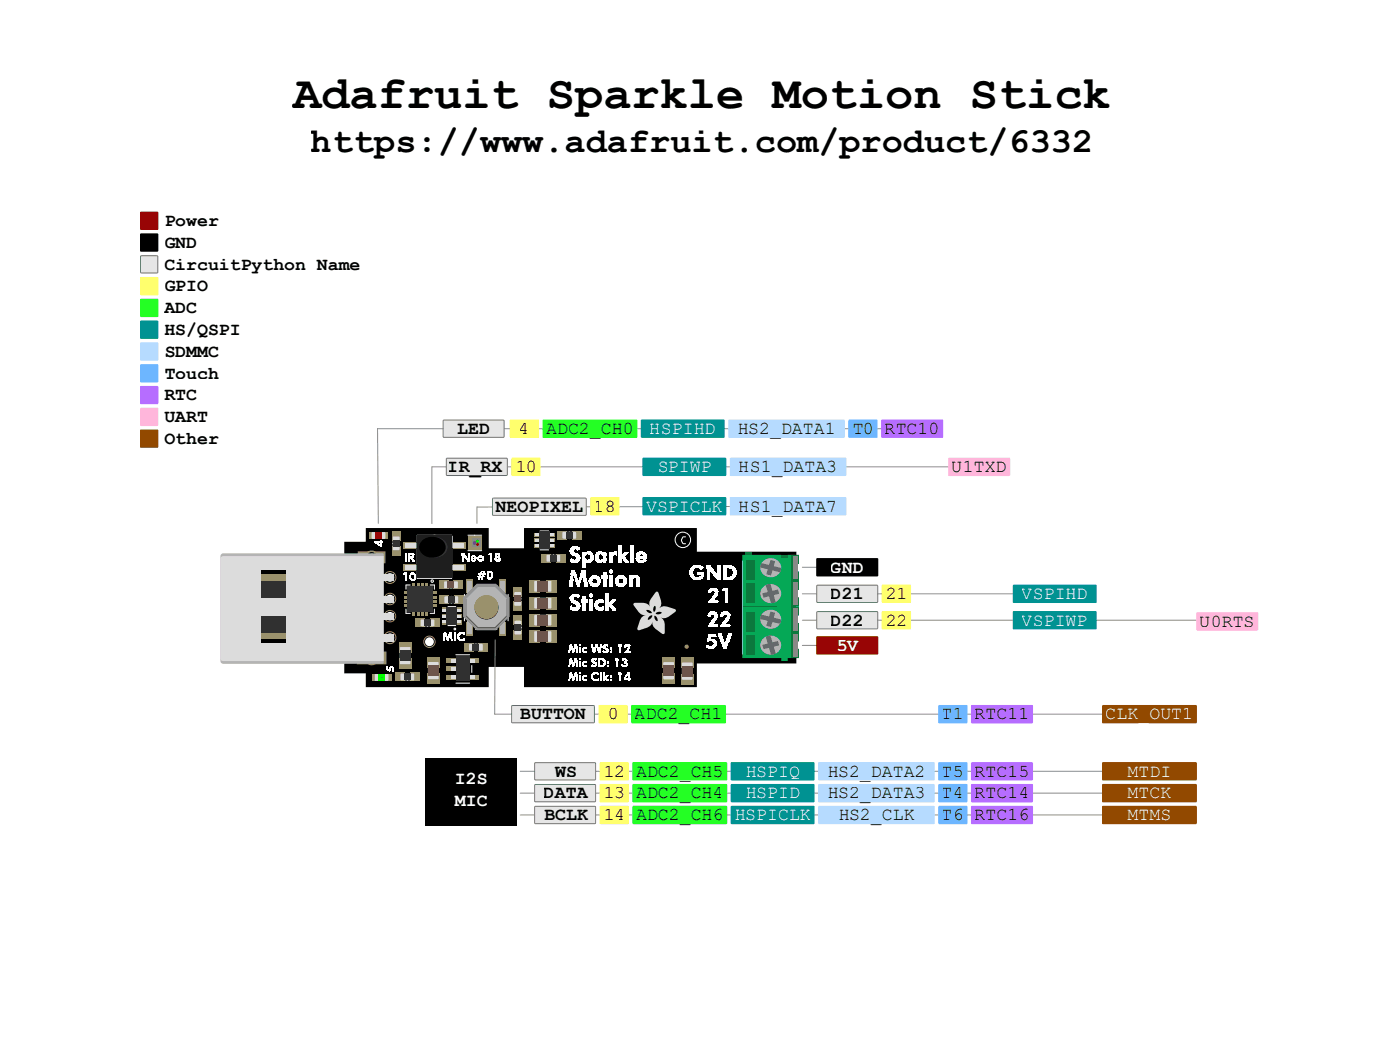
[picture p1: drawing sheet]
<svg xmlns="http://www.w3.org/2000/svg" width="508mm" height="381mm" viewBox="0 0 508 381" stroke-linecap="round" stroke-linejoin="round" font-family="sans-serif">
<defs><g id="words">
<text font-size="17" x="106.4" y="39">Adafruit Sparkle Motion Stick</text>
<text font-size="12.8" x="112.8" y="55">https://www.adafruit.com/product/6332</text>
<g font-size="6.6">
<text x="59.7" y="82">Power</text>
<text x="59.7" y="89.9">GND</text>
<text x="59.7" y="97.8">CircuitPython Name</text>
<text x="59.7" y="105.7">GPIO</text>
<text x="59.7" y="113.7">ADC</text>
<text x="59.7" y="121.6">HS/QSPI</text>
<text x="59.7" y="129.5">SDMMC</text>
<text x="59.7" y="137.4">Touch</text>
<text x="59.7" y="145.3">RTC</text>
<text x="59.7" y="153.2">UART</text>
<text x="59.7" y="161.1">Other</text>
<text x="165.9" y="157.5">LED</text>
<text x="188.3" y="157.5">4</text>
<text x="198.2" y="157.5">ADC2_CH0</text>
<text x="267.6" y="157.5">HS2_DATA1</text>
<text x="309.2" y="157.5">T0</text>
<text x="321.1" y="157.5">RTC10</text>
<text x="162.5" y="171.3">IR_RX</text>
<text x="186.9" y="171.3">10</text>
<text x="268.1" y="171.3">HS1_DATA3</text>
<text x="345.4" y="171.3">U1TXD</text>
<text x="179.9" y="185.8">NEOPIXEL</text>
<text x="215.5" y="185.6">18</text>
<text x="268.1" y="185.6">HS1_DATA7</text>
<text x="301.5" y="217.4">D21</text>
<text x="321.3" y="217.4">21</text>
<text x="301.5" y="227">D22</text>
<text x="321.3" y="227">22</text>
<text x="435.4" y="227.4">U0RTS</text>
<text x="188.8" y="261.1">BUTTON</text>
<text x="220.5" y="261.1">0</text>
<text x="230.4" y="261.1">ADC2_CH1</text>
<text x="341.8" y="261.1">T1</text>
<text x="353.7" y="261.1">RTC11</text>
<text x="201.4" y="281.8">WS</text>
<text x="218.9" y="281.8">12</text>
<text x="230.8" y="281.8">ADC2_CH5</text>
<text x="300.2" y="281.8">HS2_DATA2</text>
<text x="341.8" y="281.8">T5</text>
<text x="353.7" y="281.8">RTC15</text>
<text x="197.4" y="289.7">DATA</text>
<text x="218.9" y="289.7">13</text>
<text x="230.8" y="289.7">ADC2_CH4</text>
<text x="300.2" y="289.7">HS2_DATA3</text>
<text x="341.8" y="289.7">T4</text>
<text x="353.7" y="289.7">RTC14</text>
<text x="197.5" y="297.7">BCLK</text>
<text x="218.9" y="297.7">14</text>
<text x="230.8" y="297.7">ADC2_CH6</text>
<text x="304.1" y="297.7">HS2_CLK</text>
<text x="341.8" y="297.7">T6</text>
<text x="353.7" y="297.7">RTC16</text>
</g>
<g font-size="6.6" fill="#fff">
<text x="235.9" y="157.5">HSPIHD</text>
<text x="238.4" y="171.3">SPIWP</text>
<text x="234.4" y="185.6">VSPICLK</text>
<text x="301.5" y="207.8">GND</text>
<text x="370.8" y="217.4">VSPIHD</text>
<text x="370.8" y="227">VSPIWP</text>
<text x="303.5" y="236.1">5V</text>
<text x="401.2" y="261.1">CLK_OUT1</text>
<text x="270.4" y="281.8">HSPIQ</text>
<text x="409.2" y="281.8">MTDI</text>
<text x="165.1" y="284.5">I2S</text>
<text x="165.1" y="292.4">MIC</text>
<text x="270.4" y="289.7">HSPID</text>
<text x="409.2" y="289.7">MTCK</text>
<text x="266.5" y="297.7">HSPICLK</text>
<text x="409.2" y="297.7">MTMS</text>
</g>
</g></defs>
<path d="M139.9 231.4a1.6 1.6 0 0 0 3.2 0 1.6 1.6 0 0 0-3.2 0zM133.6 202.2a1.25 1.25 0 0 0 2.5 0 1.25 1.25 0 0 0-2.5 0zM133.6 238.7a1.25 1.25 0 0 0 2.5 0 1.25 1.25 0 0 0-2.5 0zM139.9 209.5a1.6 1.6 0 0 0 3.2 0 1.6 1.6 0 0 0-3.2 0zM139.9 223.6a1.6 1.6 0 0 0 3.2 0 1.6 1.6 0 0 0-3.2 0zM139.9 217.3a1.6 1.6 0 0 0 3.2 0 1.6 1.6 0 0 0-3.2 0zM277.5 208.6a1.56 1.56 0 0 0 3.1 0 1.56 1.56 0 0 0-3.1 0zM277.5 216.5a1.56 1.56 0 0 0 3.1 0 1.56 1.56 0 0 0-3.1 0zM277.5 224.4a1.56 1.56 0 0 0 3.1 0 1.56 1.56 0 0 0-3.1 0zM277.5 232.4a1.56 1.56 0 0 0 3.1 0 1.56 1.56 0 0 0-3.1 0zM154.2 232.9a1.6 1.6 0 0 0 3.2 0 1.6 1.6 0 0 0-3.2 0zM133.1 213.4a1.72 1.72 0 0 0 3.4 0 1.72 1.72 0 0 0-3.4 0zM133.1 227.5a1.72 1.72 0 0 0 3.4 0 1.72 1.72 0 0 0-3.4 0zM124.9 196.6h7.8v-5h44.6v7.3h12.8v-7.3h62.8v8.6h36.1v40.6h-36.1v8.5h-62.8v-7.3h-12.8v7.3h-44.6v-5h-7.8z" fill="#000"/>
<path d="M136.9 194.3l1-.8v1.6zM163.6 211v2.5M186.6 217.3h2.5M197 211.2v3.1M197 217.3v3.1M197 223.4v3.2M197 229.4v3.2M155.6 243.3h3.2M241 243.4h3.2M247.8 243.5h3.1" fill="none" stroke="#fff" stroke-width=".36"/>
<path d="M136.5 193.1h.4v2.4h-.4z" fill="#fff"/>
<path d="M138 245.8l1-.8v1.6z" fill="none" stroke="#fff" stroke-width=".36"/>
<path d="M137.6 244.6h.4v2.4h-.4z" fill="#fff"/>
<g fill="none" stroke="#fff" stroke-width=".36">
<path d="M142.5 197.2h2.5M151.4 194.2h12.5v15.6h-12.5zM169.8 199.8h5M169.8 194.2h5M170.6 196.8l.4 .4h-.8zM172.3 194.2v2.8h2.4M196 199.5h3.1M196 192.7h3.1M206.6 193v2.5M148.9 212.3h-1.6v1.5M156.1 212.3h1.5v1.5M163.8 216.4v2.5"/>
<path d="M168.5 215.7v9.6M172.6 212.5h7.8M184.4 215.7v9.6M200.8 201.3v2.5M269.4 203.6h19.7v33.7h-19.7zM286.3 216.5h1.8M286.3 208.5h1.8M287.2 207.6l.9 .9-.9 1zM287.2 215.5l.9 1-.9 .9zM289.1 206.7h-3.8v3.7h3.8M289.1 214.6h-3.8v3.7h3.8M145.4 237.9h3.2"/>
<path d="M147.3 221v1.6h1.6M155.1 224.8v2.5M157.6 221v1.6h-1.5M162.6 227h2.8M162.6 220.1h2.8M172.6 228.4h7.7M172.7 233.6v2.5M186.7 227.7h2.5M286.3 232.3h1.8M286.3 224.4h1.8M287.2 231.4l.9 .9-.9 1zM287.2 223.5l.9 .9-.9 .9z"/>
<path d="M289.1 230.5h-3.8v3.7h3.8M289.1 222.3h-3.8v4.1h3.8M147.8 244.4v2.5"/>
<circle cx="157.6" cy="198.9" r="4.7"/>
<circle cx="196.9" cy="194.1" r=".47"/>
<circle cx="156.8" cy="210.9" r=".44"/>
<circle cx="165" cy="228.2" r=".31"/>
<circle cx="176.4" cy="220.5" r="4"/>
</g>
<path d="M247.6 194.8l1.3-.1-.1 .3h-.9l-.4 1 .4 1.1h.9v.4l-1.1-.1-.5-1-.1-.5z" fill="#fff"/>
<g fill="none" stroke="#fff" stroke-width=".36">
<path d="M125.2 201.7h3.4M125.2 239.2h3.4M165.4 237.6h5M165.4 247.9h5M171.2 241.5v2.5"/>
<circle cx="247.8" cy="195.9" r="2.8"/>
</g>
<g fill="#fff">
<path d="M174.6 207.2l.4 .1z"/>
<path d="M175.6 207.2l.4 .1z"/>
<path d="M177.5 207.2l.5 .1z"/>
<path d="M174.6 207.3h.4z"/>
<path d="M175.5 207.3h.5z"/>
<path d="M177.3 207.3h.9z"/>
<path d="M174.6 207.3l.4 .1z"/>
<path d="M175.5 207.3l.5 .1z"/>
<path d="M177.2 207.3l1.1 .1z"/>
<path d="M174.5 207.4h.5z"/>
<path d="M175.5 207.4h.5z"/>
<path d="M177.1 207.4h1.3z"/>
<path d="M174.5 207.4l.5 .1z"/>
<path d="M175.4 207.4l.5 .1z"/>
<path d="M177 207.4l1.5 .1z"/>
<path d="M174.5 207.5l.5 .1z"/>
<path d="M175.4 207.5l.5 .1z"/>
<path d="M177 207.5l1.5 .1z"/>
<path d="M174.4 207.6h.5z"/>
<path d="M175.4 207.6h.5z"/>
<path d="M176.9 207.6h1.7z"/>
<path d="M174.4 207.7l.5 .1z"/>
<path d="M175.4 207.7l.4 .1z"/>
<path d="M176.9 207.7l1.8 .1z"/>
<path d="M174.4 207.7l.4 .1z"/>
<path d="M176.8 207.7l.8 .1z"/>
<path d="M177.9 207.7l.8 .1z"/>
<path d="M174.4 207.8l.4 .1z"/>
<path d="M175.4 207.8l.4 .1z"/>
<path d="M176.8 207.8l.7 .1z"/>
<path d="M178 207.8l.7 .1z"/>
<path d="M174.4 207.9h.4z"/>
<path d="M175.3 207.9h.5z"/>
<path d="M176.8 207.9h.6z"/>
<path d="M178.1 207.9h.6z"/>
<path d="M174.3 207.9l.5 .1z"/>
<path d="M175.3 207.9l.5 .1z"/>
<path d="M176.8 207.9l.5 .1z"/>
<path d="M178.2 207.9l.5 .1z"/>
<path d="M174.3 208h.5z"/>
<path d="M175.3 208h.4z"/>
<path d="M176.7 208h.6z"/>
<path d="M178.2 208h.6z"/>
<path d="M173.7 208l2.6 .1z"/>
<path d="M176.7 208l.6 .1z"/>
<path d="M178.2 208l.6 .1z"/>
<path d="M173.7 208.1l2.5 .1z"/>
<path d="M176.7 208.1l.6 .1z"/>
<path d="M178.2 208.1l.6 .1z"/>
<path d="M173.7 208.2h2.5z"/>
<path d="M176.7 208.2h.6z"/>
<path d="M178.2 208.2h.6z"/>
<path d="M173.6 208.3l2.6 .1z"/>
<path d="M176.6 208.3l.7 .1z"/>
<path d="M178.2 208.3l.7 .1z"/>
<path d="M176.6 208.3l.6 .1z"/>
<path d="M178.3 208.3l.6 .1z"/>
<path d="M173.6 208.4h2.6z"/>
<path d="M176.6 208.4h.6z"/>
<path d="M178.3 208.4h.6z"/>
<path d="M174.2 208.4l.4 .1z"/>
<path d="M175.1 208.4l.5 .1z"/>
<path d="M176.6 208.4l.6 .1z"/>
<path d="M178.3 208.4l.6 .1z"/>
<path d="M174.1 208.5l.5 .1z"/>
<path d="M175.1 208.5l.5 .1z"/>
<path d="M176.6 208.5l.6 .1z"/>
<path d="M178.3 208.5l.6 .1z"/>
<path d="M174.1 208.6h.5z"/>
<path d="M175 208.6h.5z"/>
<path d="M176.6 208.6h.6z"/>
<path d="M178.3 208.6h.6z"/>
<path d="M174.1 208.6l.4 .1z"/>
<path d="M175 208.6l.5 .1z"/>
<path d="M176.6 208.6l.6 .1z"/>
<path d="M178.3 208.6l.6 .1z"/>
<path d="M174.1 208.7l.4 .1z"/>
<path d="M175 208.7l.5 .1z"/>
<path d="M176.6 208.7l.6 .1z"/>
<path d="M178.3 208.7l.6 .1z"/>
<path d="M174.1 208.8l.4 .1z"/>
<path d="M175 208.8l.4 .1z"/>
<path d="M176.6 208.8l.6 .1z"/>
<path d="M178.3 208.8l.6 .1z"/>
<path d="M174.1 208.9h.3z"/>
<path d="M175 208.9h.4z"/>
<path d="M176.6 208.9h.6z"/>
<path d="M178.3 208.9h.6z"/>
<path d="M174 208.9l.4 .1z"/>
<path d="M175 208.9l.4 .1z"/>
<path d="M176.6 208.9l.6 .1z"/>
<path d="M178.3 208.9l.6 .1z"/>
<path d="M173.4 209h2.6z"/>
<path d="M176.6 209h.6z"/>
<path d="M178.3 209h.6z"/>
<path d="M173.4 209l2.6 .1z"/>
<path d="M176.6 209l.6 .1z"/>
<path d="M178.3 209l.6 .1z"/>
<path d="M173.3 209.1l2.7 .1z"/>
<path d="M176.6 209.1l.7 .1z"/>
<path d="M178.2 209.1l.7 .1z"/>
<path d="M173.3 209.2h2.6z"/>
<path d="M176.7 209.2h.6z"/>
<path d="M178.2 209.2h.6z"/>
<path d="M173.3 209.2l2.6 .1z"/>
<path d="M176.7 209.2l.6 .1z"/>
<path d="M178.2 209.2l.6 .1z"/>
<path d="M173.3 209.3l2.5 .1z"/>
<path d="M176.7 209.3l.6 .1z"/>
<path d="M178.2 209.3l.6 .1z"/>
<path d="M173.8 209.4l.5 .1z"/>
<path d="M174.8 209.4l.5 .1z"/>
<path d="M176.7 209.4l.6 .1z"/>
<path d="M178.2 209.4l.6 .1z"/>
<path d="M176.8 209.4l.5 .1z"/>
<path d="M178.2 209.4l.5 .1z"/>
<path d="M173.8 209.5l.5 .1z"/>
<path d="M174.7 209.5l.5 .1z"/>
<path d="M176.8 209.5l.6 .1z"/>
<path d="M178.1 209.5l.6 .1z"/>
<path d="M173.8 209.6h.5z"/>
<path d="M174.7 209.6h.5z"/>
<path d="M176.8 209.6h.7z"/>
<path d="M178 209.6h.7z"/>
<path d="M173.7 209.6l.5 .1z"/>
<path d="M174.7 209.6l.5 .1z"/>
<path d="M176.8 209.6l.8 .1z"/>
<path d="M177.9 209.6l.8 .1z"/>
<path d="M173.7 209.7l.5 .1z"/>
<path d="M174.7 209.7l.4 .1z"/>
<path d="M176.8 209.7l1.8 .1z"/>
<path d="M173.7 209.8h.5z"/>
<path d="M174.7 209.8h.4z"/>
<path d="M176.9 209.8h1.7z"/>
<path d="M173.7 209.8l.4 .1z"/>
<path d="M174.7 209.8l.4 .1z"/>
<path d="M177 209.8l1.5 .1z"/>
<path d="M173.7 209.9l.4 .1z"/>
<path d="M174.6 209.9l.4 .1z"/>
<path d="M177 209.9l1.5 .1z"/>
<path d="M173.7 210h.4z"/>
<path d="M174.6 210h.4z"/>
<path d="M177.1 210h1.3z"/>
<path d="M173.6 210l.5 .1z"/>
<path d="M174.6 210l.4 .1z"/>
<path d="M177.2 210l1.1 .1z"/>
<path d="M173.6 210.1l.5 .1z"/>
<path d="M174.5 210.1l.5 .1z"/>
<path d="M177.3 210.1l.9 .1z"/>
<path d="M173.5 210.2h.5z"/>
<path d="M174.5 210.2h.5z"/>
<path d="M177.5 210.2h.5z"/>
<path d="M146.9 200.7h.7z"/>
<path d="M148.3 200.7h1.3z"/>
<path d="M146.9 200.7l.7 .1z"/>
<path d="M148.3 200.7l1.5 .1z"/>
<path d="M146.9 200.8h.7z"/>
<path d="M148.3 200.8h1.7z"/>
<path d="M146.9 200.8l.7 .1z"/>
<path d="M148.3 200.8l1.7 .1z"/>
<path d="M146.9 200.9l.7 .1z"/>
<path d="M148.3 200.9l1.8 .1z"/>
<path d="M146.9 201h.7z"/>
<path d="M148.3 201h1.9z"/>
<path d="M146.9 201l.7 .1z"/>
<path d="M148.3 201l1.9 .1z"/>
<path d="M146.9 201.1l.7 .1z"/>
<path d="M148.3 201.1l1.9 .1z"/>
<path d="M146.9 201.2l.7 .1z"/>
<path d="M148.3 201.2l.6 .1z"/>
<path d="M149.4 201.2l.8 .1z"/>
<path d="M146.9 201.3h.7z"/>
<path d="M148.3 201.3h.6z"/>
<path d="M149.5 201.3h.8z"/>
<path d="M146.9 201.3l.7 .1z"/>
<path d="M148.3 201.3l.6 .1z"/>
<path d="M149.6 201.3l.7 .1z"/>
<path d="M146.9 201.4h.7z"/>
<path d="M148.3 201.4h.6z"/>
<path d="M149.6 201.4h.7z"/>
<path d="M146.9 201.4l.7 .1z"/>
<path d="M148.3 201.4l.6 .1z"/>
<path d="M149.6 201.4l.7 .1z"/>
<path d="M146.9 201.5l.7 .1z"/>
<path d="M148.3 201.5l.6 .1z"/>
<path d="M149.6 201.5l.7 .1z"/>
<path d="M146.9 201.6h.7z"/>
<path d="M148.3 201.6h.6z"/>
<path d="M149.6 201.6h.7z"/>
<path d="M146.9 201.6l.7 .1z"/>
<path d="M148.3 201.6l.6 .1z"/>
<path d="M149.6 201.6l.7 .1z"/>
<path d="M146.9 201.7l.7 .1z"/>
<path d="M148.3 201.7l.6 .1z"/>
<path d="M149.6 201.7l.7 .1z"/>
<path d="M146.9 201.8h.7z"/>
<path d="M148.3 201.8h.6z"/>
<path d="M149.6 201.8h.6z"/>
<path d="M146.9 201.8l.7 .1z"/>
<path d="M148.3 201.8l.6 .1z"/>
<path d="M149.5 201.8l.7 .1z"/>
<path d="M146.9 201.9l.7 .1z"/>
<path d="M148.3 201.9l.6 .1z"/>
<path d="M149.4 201.9l.8 .1z"/>
<path d="M146.9 202h.7z"/>
<path d="M148.3 202h1.9z"/>
<path d="M146.9 202l.7 .1z"/>
<path d="M148.3 202l1.8 .1z"/>
<path d="M146.9 202.1l.7 .1z"/>
<path d="M148.3 202.1l1.7 .1z"/>
<path d="M146.9 202.2h.7z"/>
<path d="M148.3 202.2h1.6z"/>
<path d="M146.9 202.2l.7 .1z"/>
<path d="M148.3 202.2l1.5 .1z"/>
<path d="M146.9 202.3l.7 .1z"/>
<path d="M148.3 202.3l.6 .1z"/>
<path d="M149 202.3l.6 .1z"/>
<path d="M146.9 202.4h.7z"/>
<path d="M148.3 202.4h.6z"/>
<path d="M149 202.4h.7z"/>
<path d="M146.9 202.4l.7 .1z"/>
<path d="M148.3 202.4l.6 .1z"/>
<path d="M149 202.4l.7 .1z"/>
<path d="M146.9 202.5l.7 .1z"/>
<path d="M148.3 202.5l.6 .1z"/>
<path d="M149 202.5l.8 .1z"/>
<path d="M146.9 202.6h.7z"/>
<path d="M148.3 202.6h.6z"/>
<path d="M149.1 202.6h.7z"/>
<path d="M146.9 202.6l.7 .1z"/>
<path d="M148.3 202.6l.6 .1z"/>
<path d="M149.1 202.6l.7 .1z"/>
<path d="M146.9 202.7h.7z"/>
<path d="M148.3 202.7h.6z"/>
<path d="M149.2 202.7h.7z"/>
<path d="M146.9 202.7l.7 .1z"/>
<path d="M148.3 202.7l.6 .1z"/>
<path d="M149.2 202.7l.7 .1z"/>
<path d="M146.9 202.8l.7 .1z"/>
<path d="M148.3 202.8l.6 .1z"/>
<path d="M149.3 202.8l.7 .1z"/>
<path d="M146.9 202.9l.7 .1z"/>
<path d="M148.3 202.9l.6 .1z"/>
<path d="M149.3 202.9l.7 .1z"/>
<path d="M146.9 203h.7z"/>
<path d="M148.3 203h.6z"/>
<path d="M149.3 203h.7z"/>
<path d="M146.9 203l.7 .1z"/>
<path d="M148.3 203l.6 .1z"/>
<path d="M149.4 203l.7 .1z"/>
<path d="M146.9 203.1l.7 .1z"/>
<path d="M148.3 203.1l.6 .1z"/>
<path d="M149.4 203.1l.7 .1z"/>
<path d="M146.9 203.2h.7z"/>
<path d="M148.3 203.2h.6z"/>
<path d="M149.4 203.2h.8z"/>
<path d="M146.9 203.2l.7 .1z"/>
<path d="M148.3 203.2l.6 .1z"/>
<path d="M149.4 203.2l.8 .1z"/>
<path d="M146.9 203.3h.7z"/>
<path d="M148.3 203.3h.6z"/>
<path d="M149.5 203.3h.7z"/>
<path d="M146.9 203.4l.7 .1z"/>
<path d="M148.3 203.4l.6 .1z"/>
<path d="M149.5 203.4l.7 .1z"/>
<path d="M149.6 203.4l.7 .1z"/>
<path d="M146.9 203.5l.7 .1z"/>
<path d="M148.3 203.5l.6 .1z"/>
<path d="M149.6 203.5l.8 .1z"/>
<path d="M146.9 203.6h.7z"/>
<path d="M148.3 203.6h.6z"/>
<path d="M149.6 203.6h.8z"/>
<path d="M146.9 203.6l.7 .1z"/>
<path d="M148.3 203.6l.6 .1z"/>
<path d="M149.7 203.6l.7 .1z"/>
<path d="M224.3 198l1.1 .1z"/>
<path d="M228.8 198l1.1 .1z"/>
<path d="M224.3 198.1h1.1z"/>
<path d="M228.8 198.1h1.1z"/>
<path d="M224.3 198.1l1.1 .1z"/>
<path d="M228.8 198.1l1.1 .1z"/>
<path d="M224.3 198.2l1.1 .1z"/>
<path d="M228.8 198.2l1.1 .1z"/>
<path d="M208.4 198.3h.8z"/>
<path d="M224.3 198.3h1.1z"/>
<path d="M228.8 198.3h1.1z"/>
<path d="M208 198.3l1.5 .1z"/>
<path d="M224.3 198.3l1.1 .1z"/>
<path d="M228.8 198.3l1.1 .1z"/>
<path d="M207.8 198.4l1.9 .1z"/>
<path d="M224.3 198.4l1.1 .1z"/>
<path d="M228.8 198.4l1.1 .1z"/>
<path d="M207.7 198.5h2.1z"/>
<path d="M224.3 198.5h1.1z"/>
<path d="M228.8 198.5h1.1z"/>
<path d="M207.5 198.5l2.4 .1z"/>
<path d="M224.3 198.5l1.1 .1z"/>
<path d="M228.8 198.5l1.1 .1z"/>
<path d="M207.4 198.6l2.6 .1z"/>
<path d="M224.3 198.6l1.1 .1z"/>
<path d="M228.8 198.6l1.1 .1z"/>
<path d="M207.4 198.7h2.7z"/>
<path d="M224.3 198.7h1.1z"/>
<path d="M228.8 198.7h1.1z"/>
<path d="M207.3 198.7l2.8 .1z"/>
<path d="M224.3 198.7l1.1 .1z"/>
<path d="M228.8 198.7l1.1 .1z"/>
<path d="M207.2 198.8l3 .1z"/>
<path d="M224.3 198.8l1.1 .1z"/>
<path d="M228.8 198.8l1.1 .1z"/>
<path d="M207.1 198.9h3.2z"/>
<path d="M224.3 198.9h1.1z"/>
<path d="M228.8 198.9h1.1z"/>
<path d="M207.1 198.9l3.2 .1z"/>
<path d="M224.3 198.9l1.1 .1z"/>
<path d="M228.8 198.9l1.1 .1z"/>
<path d="M207 199l3.3 .1z"/>
<path d="M224.3 199l1.1 .1z"/>
<path d="M228.8 199l1.1 .1z"/>
<path d="M207 199.1h3.3z"/>
<path d="M224.3 199.1h1.1z"/>
<path d="M228.8 199.1h1.1z"/>
<path d="M207 199.1l3.2 .1z"/>
<path d="M224.3 199.1l1.1 .1z"/>
<path d="M228.8 199.1l1.1 .1z"/>
<path d="M206.9 199.2l1.6 .1z"/>
<path d="M209 199.2l1.1 .1z"/>
<path d="M224.3 199.2l1.1 .1z"/>
<path d="M228.8 199.2l1.1 .1z"/>
<path d="M206.9 199.3h1.4z"/>
<path d="M209.2 199.3h.9z"/>
<path d="M224.3 199.3h1.1z"/>
<path d="M228.8 199.3h1.1z"/>
<path d="M206.8 199.3l1.4 .1z"/>
<path d="M209.3 199.3l.7 .1z"/>
<path d="M224.3 199.3l1.1 .1z"/>
<path d="M228.8 199.3l1.1 .1z"/>
<path d="M206.8 199.4h1.3z"/>
<path d="M209.4 199.4h.5z"/>
<path d="M224.3 199.4h1.1z"/>
<path d="M228.8 199.4h1.1z"/>
<path d="M206.8 199.4l1.3 .1z"/>
<path d="M209.5 199.4l.4 .1z"/>
<path d="M224.3 199.4l1.1 .1z"/>
<path d="M228.8 199.4l1.1 .1z"/>
<path d="M206.8 199.5l1.2 .1z"/>
<path d="M209.5 199.5l.3 .1z"/>
<path d="M224.3 199.5l1.1 .1z"/>
<path d="M228.8 199.5l1.1 .1z"/>
<path d="M206.8 199.6l1.2 .1z"/>
<path d="M209.5 199.6l.2 .1z"/>
<path d="M224.3 199.6l1.1 .1z"/>
<path d="M228.8 199.6l1.1 .1z"/>
<path d="M206.8 199.7h1.2z"/>
<path d="M224.3 199.7h1.1z"/>
<path d="M228.8 199.7h1.1z"/>
<path d="M206.8 199.7l1.2 .1z"/>
<path d="M224.3 199.7l1.1 .1z"/>
<path d="M228.8 199.7l1.1 .1z"/>
<path d="M206.8 199.8l1.2 .1z"/>
<path d="M224.3 199.8l1.1 .1z"/>
<path d="M228.8 199.8l1.1 .1z"/>
<path d="M206.8 199.9h1.2z"/>
<path d="M224.3 199.9h1.1z"/>
<path d="M228.8 199.9h1.1z"/>
<path d="M206.8 199.9l1.2 .1z"/>
<path d="M224.3 199.9l1.1 .1z"/>
<path d="M228.8 199.9l1.1 .1z"/>
<path d="M206.8 200h1.2z"/>
<path d="M224.3 200h1.1z"/>
<path d="M228.8 200h1.1z"/>
<path d="M206.8 200l1.2 .1z"/>
<path d="M224.3 200l1.1 .1z"/>
<path d="M228.8 200l1.1 .1z"/>
<path d="M206.8 200.1l1.3 .1z"/>
<path d="M224.3 200.1l1.1 .1z"/>
<path d="M228.8 200.1l1.1 .1z"/>
<path d="M206.8 200.2l1.3 .1z"/>
<path d="M213.3 200.2l.7 .1z"/>
<path d="M217.3 200.2l.7 .1z"/>
<path d="M223 200.2l.6 .1z"/>
<path d="M224.3 200.2l1.1 .1z"/>
<path d="M228.8 200.2l1.1 .1z"/>
<path d="M232.3 200.2l.9 .1z"/>
<path d="M206.8 200.3h1.3z"/>
<path d="M213.1 200.3h1.2z"/>
<path d="M217 200.3h1.2z"/>
<path d="M222.8 200.3h.9z"/>
<path d="M224.3 200.3h1.1z"/>
<path d="M228.8 200.3h1.1z"/>
<path d="M232 200.3h1.4z"/>
<path d="M206.8 200.3l1.5 .1z"/>
<path d="M211.3 200.3l1.1 .1z"/>
<path d="M213 200.3l1.4 .1z"/>
<path d="M216.9 200.3l1.5 .1z"/>
<path d="M218.9 200.3l1.1 .1z"/>
<path d="M221 200.3l1.2 .1z"/>
<path d="M222.7 200.3l1 .1z"/>
<path d="M224.3 200.3l1.1 .1z"/>
<path d="M226.8 200.3l1.3 .1z"/>
<path d="M228.8 200.3l1.1 .1z"/>
<path d="M231.9 200.3l1.7 .1z"/>
<path d="M206.8 200.4h1.6z"/>
<path d="M211.3 200.4h1.1z"/>
<path d="M212.8 200.4h1.7z"/>
<path d="M216.7 200.4h1.7z"/>
<path d="M218.9 200.4h1.1z"/>
<path d="M221 200.4h1.2z"/>
<path d="M222.6 200.4h1.1z"/>
<path d="M224.3 200.4h1.1z"/>
<path d="M226.7 200.4h1.3z"/>
<path d="M228.8 200.4h1.1z"/>
<path d="M231.7 200.4h2.1z"/>
<path d="M206.9 200.4l1.5 .1z"/>
<path d="M211.3 200.4l1.1 .1z"/>
<path d="M212.8 200.4l1.8 .1z"/>
<path d="M216.7 200.4l1.9 .1z"/>
<path d="M218.9 200.4l1.1 .1z"/>
<path d="M221 200.4l1.2 .1z"/>
<path d="M222.6 200.4l1.1 .1z"/>
<path d="M224.3 200.4l1.1 .1z"/>
<path d="M226.6 200.4l1.4 .1z"/>
<path d="M228.8 200.4l1.1 .1z"/>
<path d="M231.7 200.4l2.2 .1z"/>
<path d="M206.9 200.5l1.6 .1z"/>
<path d="M211.3 200.5l1.1 .1z"/>
<path d="M212.6 200.5l2.2 .1z"/>
<path d="M216.5 200.5l2.2 .1z"/>
<path d="M218.9 200.5l1.1 .1z"/>
<path d="M221 200.5l1.2 .1z"/>
<path d="M222.5 200.5l1.2 .1z"/>
<path d="M224.3 200.5l1.1 .1z"/>
<path d="M226.6 200.5l1.3 .1z"/>
<path d="M228.8 200.5l1.1 .1z"/>
<path d="M231.5 200.5l2.5 .1z"/>
<path d="M207 200.6h1.7z"/>
<path d="M211.3 200.6h1.1z"/>
<path d="M212.6 200.6h2.2z"/>
<path d="M216.5 200.6h2.2z"/>
<path d="M218.9 200.6h1.1z"/>
<path d="M221 200.6h1.2z"/>
<path d="M222.4 200.6h1.3z"/>
<path d="M224.3 200.6h1.1z"/>
<path d="M226.5 200.6h1.3z"/>
<path d="M228.8 200.6h1.1z"/>
<path d="M231.5 200.6h2.5z"/>
<path d="M207 200.7l1.8 .1z"/>
<path d="M211.3 200.7l1.1 .1z"/>
<path d="M212.6 200.7l2.3 .1z"/>
<path d="M216.4 200.7l2.4 .1z"/>
<path d="M218.9 200.7l1.1 .1z"/>
<path d="M221 200.7l1.2 .1z"/>
<path d="M222.3 200.7l1.4 .1z"/>
<path d="M224.3 200.7l1.1 .1z"/>
<path d="M226.5 200.7l1.3 .1z"/>
<path d="M228.8 200.7l1.1 .1z"/>
<path d="M231.4 200.7l2.7 .1z"/>
<path d="M207 200.7l2 .1z"/>
<path d="M212.5 200.7l2.4 .1z"/>
<path d="M216.3 200.7l2.5 .1z"/>
<path d="M226.4 200.7l1.3 .1z"/>
<path d="M231.3 200.7l2.9 .1z"/>
<path d="M207.1 200.8l2 .1z"/>
<path d="M211.3 200.8l1.1 .1z"/>
<path d="M212.4 200.8l2.5 .1z"/>
<path d="M216.3 200.8l2.5 .1z"/>
<path d="M218.9 200.8l1.1 .1z"/>
<path d="M221 200.8l1.2 .1z"/>
<path d="M222.3 200.8l1.4 .1z"/>
<path d="M224.3 200.8l1.1 .1z"/>
<path d="M226.4 200.8l1.2 .1z"/>
<path d="M228.8 200.8l1.1 .1z"/>
<path d="M231.3 200.8l2.9 .1z"/>
<path d="M207.1 200.9h2.2z"/>
<path d="M211.3 200.9h3.7z"/>
<path d="M216.3 200.9h3.7z"/>
<path d="M221 200.9h1.2z"/>
<path d="M222.3 200.9h1.4z"/>
<path d="M224.3 200.9h1.1z"/>
<path d="M226.3 200.9h1.3z"/>
<path d="M228.8 200.9h1.1z"/>
<path d="M231.2 200.9h3.1z"/>
<path d="M207.2 200.9l2.2 .1z"/>
<path d="M211.3 200.9l3.8 .1z"/>
<path d="M216.2 200.9l3.8 .1z"/>
<path d="M221 200.9l1.2 .1z"/>
<path d="M222.2 200.9l1.5 .1z"/>
<path d="M224.3 200.9l1.1 .1z"/>
<path d="M226.2 200.9l1.3 .1z"/>
<path d="M228.8 200.9l1.1 .1z"/>
<path d="M231.1 200.9l3.3 .1z"/>
<path d="M207.3 201h2.2z"/>
<path d="M211.3 201h3.8z"/>
<path d="M216.2 201h3.8z"/>
<path d="M221 201h1.2z"/>
<path d="M222.2 201h1.4z"/>
<path d="M224.3 201h1.1z"/>
<path d="M226.2 201h1.2z"/>
<path d="M228.8 201h1.1z"/>
<path d="M231.1 201h3.3z"/>
<path d="M207.4 201l2.2 .1z"/>
<path d="M211.3 201l1.7 .1z"/>
<path d="M213.6 201l1.6 .1z"/>
<path d="M216.1 201l1.6 .1z"/>
<path d="M218.3 201l1.7 .1z"/>
<path d="M221 201l1.1 .1z"/>
<path d="M222.2 201l1.4 .1z"/>
<path d="M224.3 201l1.1 .1z"/>
<path d="M226.1 201l1.3 .1z"/>
<path d="M228.8 201l1.1 .1z"/>
<path d="M231.1 201l1.4 .1z"/>
<path d="M233 201l1.4 .1z"/>
<path d="M207.5 201.1l2.2 .1z"/>
<path d="M211.3 201.1l1.5 .1z"/>
<path d="M213.7 201.1l1.5 .1z"/>
<path d="M216.1 201.1l1.5 .1z"/>
<path d="M218.4 201.1l1.6 .1z"/>
<path d="M221 201.1l1.1 .1z"/>
<path d="M222.2 201.1l1.4 .1z"/>
<path d="M224.3 201.1l1.1 .1z"/>
<path d="M226.1 201.1l1.3 .1z"/>
<path d="M228.8 201.1l1.1 .1z"/>
<path d="M231 201.1l1.3 .1z"/>
<path d="M233.2 201.1l1.3 .1z"/>
<path d="M207.5 201.2h2.3z"/>
<path d="M211.3 201.2h1.4z"/>
<path d="M213.8 201.2h1.4z"/>
<path d="M216.1 201.2h1.4z"/>
<path d="M218.6 201.2h1.4z"/>
<path d="M221 201.2h1.1z"/>
<path d="M222.2 201.2h1.4z"/>
<path d="M224.3 201.2h1.1z"/>
<path d="M226.1 201.2h1.2z"/>
<path d="M228.8 201.2h1.1z"/>
<path d="M230.9 201.2h1.3z"/>
<path d="M233.2 201.2h1.3z"/>
<path d="M207.7 201.3l2.2 .1z"/>
<path d="M211.3 201.3l1.3 .1z"/>
<path d="M213.9 201.3l1.3 .1z"/>
<path d="M216.1 201.3l1.3 .1z"/>
<path d="M218.7 201.3l1.3 .1z"/>
<path d="M221 201.3l2.6 .1z"/>
<path d="M224.3 201.3l1.1 .1z"/>
<path d="M226 201.3l1.2 .1z"/>
<path d="M228.8 201.3l1.1 .1z"/>
<path d="M230.9 201.3l1.2 .1z"/>
<path d="M233.4 201.3l1.1 .1z"/>
<path d="M207.8 201.3l2.2 .1z"/>
<path d="M216.1 201.3l1.2 .1z"/>
<path d="M221 201.3l1.7 .1z"/>
<path d="M223.3 201.3l.3 .1z"/>
<path d="M225.9 201.3l1.3 .1z"/>
<path d="M230.9 201.3l1.1 .1z"/>
<path d="M233.4 201.3l1.2 .1z"/>
<path d="M207.9 201.4h2.2z"/>
<path d="M211.3 201.4h1.3z"/>
<path d="M214 201.4h1.3z"/>
<path d="M216 201.4h1.3z"/>
<path d="M218.7 201.4h1.3z"/>
<path d="M221 201.4h1.6z"/>
<path d="M224.3 201.4h1.1z"/>
<path d="M225.8 201.4h1.3z"/>
<path d="M228.8 201.4h1.1z"/>
<path d="M230.9 201.4h1.1z"/>
<path d="M233.4 201.4h1.2z"/>
<path d="M208 201.4l2.1 .1z"/>
<path d="M211.3 201.4l1.2 .1z"/>
<path d="M214.1 201.4l1.2 .1z"/>
<path d="M216 201.4l1.2 .1z"/>
<path d="M218.8 201.4l1.2 .1z"/>
<path d="M221 201.4l1.5 .1z"/>
<path d="M224.3 201.4l1.1 .1z"/>
<path d="M225.8 201.4l1.3 .1z"/>
<path d="M228.8 201.4l1.1 .1z"/>
<path d="M230.9 201.4l1.1 .1z"/>
<path d="M233.5 201.4l1.1 .1z"/>
<path d="M208.1 201.5l2.1 .1z"/>
<path d="M211.3 201.5l1.1 .1z"/>
<path d="M214.1 201.5l1.2 .1z"/>
<path d="M216 201.5l1.2 .1z"/>
<path d="M218.8 201.5l1.2 .1z"/>
<path d="M221 201.5l1.4 .1z"/>
<path d="M224.3 201.5l1.1 .1z"/>
<path d="M225.8 201.5l1.2 .1z"/>
<path d="M228.8 201.5l1.1 .1z"/>
<path d="M230.8 201.5l1.2 .1z"/>
<path d="M233.5 201.5l1.1 .1z"/>
<path d="M208.3 201.6h2z"/>
<path d="M211.3 201.6h1.1z"/>
<path d="M214.2 201.6h1.1z"/>
<path d="M216 201.6h1.1z"/>
<path d="M218.8 201.6h1.2z"/>
<path d="M221 201.6h1.3z"/>
<path d="M224.3 201.6h1.1z"/>
<path d="M225.7 201.6h1.2z"/>
<path d="M228.8 201.6h1.1z"/>
<path d="M230.8 201.6h1.1z"/>
<path d="M233.5 201.6h1.1z"/>
<path d="M208.4 201.6l1.9 .1z"/>
<path d="M211.3 201.6l1.1 .1z"/>
<path d="M214.2 201.6l1.1 .1z"/>
<path d="M216 201.6l1.1 .1z"/>
<path d="M218.9 201.6l1.1 .1z"/>
<path d="M221 201.6l1.3 .1z"/>
<path d="M224.3 201.6l1.1 .1z"/>
<path d="M225.6 201.6l1.2 .1z"/>
<path d="M228.8 201.6l1.1 .1z"/>
<path d="M230.8 201.6l1.1 .1z"/>
<path d="M233.6 201.6l1 .1z"/>
<path d="M208.5 201.7l1.8 .1z"/>
<path d="M211.3 201.7l1.1 .1z"/>
<path d="M214.2 201.7l1.1 .1z"/>
<path d="M215.9 201.7l1.2 .1z"/>
<path d="M218.9 201.7l1.1 .1z"/>
<path d="M221 201.7l1.3 .1z"/>
<path d="M224.3 201.7l1.1 .1z"/>
<path d="M225.6 201.7l1.2 .1z"/>
<path d="M228.8 201.7l1.1 .1z"/>
<path d="M230.8 201.7l1.1 .1z"/>
<path d="M233.6 201.7l1 .1z"/>
<path d="M208.7 201.8h1.6z"/>
<path d="M211.3 201.8h1.1z"/>
<path d="M214.2 201.8h1.1z"/>
<path d="M215.9 201.8h1.2z"/>
<path d="M218.9 201.8h1.1z"/>
<path d="M221 201.8h1.2z"/>
<path d="M224.3 201.8h1.1z"/>
<path d="M225.5 201.8h1.3z"/>
<path d="M228.8 201.8h1.1z"/>
<path d="M230.7 201.8h1.2z"/>
<path d="M233.6 201.8h1.1z"/>
<path d="M208.8 201.9h1.6z"/>
<path d="M211.3 201.9h1.1z"/>
<path d="M214.2 201.9h1.1z"/>
<path d="M215.9 201.9h1.2z"/>
<path d="M218.9 201.9h1.1z"/>
<path d="M221 201.9h1.2z"/>
<path d="M224.3 201.9h1.1z"/>
<path d="M225.5 201.9h1.2z"/>
<path d="M228.8 201.9h1.1z"/>
<path d="M230.7 201.9h4z"/>
<path d="M209 201.9l1.4 .1z"/>
<path d="M211.3 201.9l1.1 .1z"/>
<path d="M214.2 201.9l1.1 .1z"/>
<path d="M215.9 201.9l1.2 .1z"/>
<path d="M218.9 201.9l1.1 .1z"/>
<path d="M221 201.9l1.2 .1z"/>
<path d="M224.3 201.9l1.1 .1z"/>
<path d="M225.5 201.9l1.1 .1z"/>
<path d="M228.8 201.9l1.1 .1z"/>
<path d="M230.7 201.9l4 .1z"/>
<path d="M209 202h1.4z"/>
<path d="M211.3 202h1.1z"/>
<path d="M214.2 202h1.1z"/>
<path d="M215.9 202h1.2z"/>
<path d="M218.9 202h1.1z"/>
<path d="M221 202h1.2z"/>
<path d="M224.3 202h2.3z"/>
<path d="M228.8 202h1.1z"/>
<path d="M230.7 202h4z"/>
<path d="M209.1 202l1.3 .1z"/>
<path d="M211.3 202l1.1 .1z"/>
<path d="M214.2 202l1.1 .1z"/>
<path d="M215.9 202l1.2 .1z"/>
<path d="M219 202l1 .1z"/>
<path d="M221 202l1.2 .1z"/>
<path d="M224.3 202l2.3 .1z"/>
<path d="M228.8 202l1.1 .1z"/>
<path d="M230.7 202l4 .1z"/>
<path d="M209.1 202.1l1.4 .1z"/>
<path d="M211.3 202.1l1.1 .1z"/>
<path d="M214.2 202.1l1.1 .1z"/>
<path d="M215.9 202.1l1.2 .1z"/>
<path d="M219 202.1l1 .1z"/>
<path d="M221 202.1l1.2 .1z"/>
<path d="M224.3 202.1l1.1 .1z"/>
<path d="M225.5 202.1l1.2 .1z"/>
<path d="M228.8 202.1l1.1 .1z"/>
<path d="M230.7 202.1l4 .1z"/>
<path d="M209.2 202.2h1.3z"/>
<path d="M211.3 202.2h1.1z"/>
<path d="M214.2 202.2h1.1z"/>
<path d="M215.9 202.2h1.2z"/>
<path d="M219 202.2h1z"/>
<path d="M221 202.2h1.2z"/>
<path d="M224.3 202.2h1.1z"/>
<path d="M225.5 202.2h1.3z"/>
<path d="M228.8 202.2h1.1z"/>
<path d="M230.7 202.2h4z"/>
<path d="M209.3 202.2l1.2 .1z"/>
<path d="M211.3 202.2l1.1 .1z"/>
<path d="M214.2 202.2l1.1 .1z"/>
<path d="M215.9 202.2l1.2 .1z"/>
<path d="M219 202.2l1 .1z"/>
<path d="M221 202.2l1.2 .1z"/>
<path d="M224.3 202.2l1.1 .1z"/>
<path d="M225.5 202.2l1.3 .1z"/>
<path d="M228.8 202.2l1.1 .1z"/>
<path d="M230.7 202.2l4 .1z"/>
<path d="M209.3 202.3l1.2 .1z"/>
<path d="M211.3 202.3l1.1 .1z"/>
<path d="M214.2 202.3l1.1 .1z"/>
<path d="M215.9 202.3l1.2 .1z"/>
<path d="M218.9 202.3l1.1 .1z"/>
<path d="M221 202.3l1.2 .1z"/>
<path d="M224.3 202.3l1.1 .1z"/>
<path d="M225.6 202.3l1.2 .1z"/>
<path d="M228.8 202.3l1.1 .1z"/>
<path d="M230.7 202.3l4 .1z"/>
<path d="M209.3 202.4l1.2 .1z"/>
<path d="M211.3 202.4l1.1 .1z"/>
<path d="M214.2 202.4l1.1 .1z"/>
<path d="M215.9 202.4l1.2 .1z"/>
<path d="M218.9 202.4l1.1 .1z"/>
<path d="M221 202.4l1.2 .1z"/>
<path d="M224.3 202.4l1.1 .1z"/>
<path d="M225.6 202.4l1.3 .1z"/>
<path d="M228.8 202.4l1.1 .1z"/>
<path d="M230.7 202.4l4 .1z"/>
<path d="M225.6 202.4l1.4 .1z"/>
<path d="M209.3 202.5l1.2 .1z"/>
<path d="M211.3 202.5l1.1 .1z"/>
<path d="M214.2 202.5l1.1 .1z"/>
<path d="M215.9 202.5l1.2 .1z"/>
<path d="M218.9 202.5l1.1 .1z"/>
<path d="M221 202.5l1.2 .1z"/>
<path d="M224.3 202.5l1.1 .1z"/>
<path d="M225.7 202.5l1.4 .1z"/>
<path d="M228.8 202.5l1.1 .1z"/>
<path d="M230.7 202.5l1.2 .1z"/>
<path d="M209.3 202.6h1.2z"/>
<path d="M211.3 202.6h1.1z"/>
<path d="M214.2 202.6h1.1z"/>
<path d="M215.9 202.6h1.2z"/>
<path d="M218.9 202.6h1.1z"/>
<path d="M221 202.6h1.2z"/>
<path d="M224.3 202.6h1.1z"/>
<path d="M225.8 202.6h1.3z"/>
<path d="M228.8 202.6h1.1z"/>
<path d="M230.7 202.6h1.2z"/>
<path d="M209.3 202.6l1.2 .1z"/>
<path d="M211.3 202.6l1.1 .1z"/>
<path d="M214.2 202.6l1.1 .1z"/>
<path d="M215.9 202.6l1.2 .1z"/>
<path d="M218.8 202.6l1.2 .1z"/>
<path d="M221 202.6l1.2 .1z"/>
<path d="M224.3 202.6l1.1 .1z"/>
<path d="M225.8 202.6l1.3 .1z"/>
<path d="M228.8 202.6l1.1 .1z"/>
<path d="M230.8 202.6l1.1 .1z"/>
<path d="M207.2 202.7l.2 .1z"/>
<path d="M209.3 202.7l1.2 .1z"/>
<path d="M211.3 202.7l1.1 .1z"/>
<path d="M214.1 202.7l1.2 .1z"/>
<path d="M216 202.7l1.2 .1z"/>
<path d="M218.8 202.7l1.2 .1z"/>
<path d="M221 202.7l1.2 .1z"/>
<path d="M224.3 202.7l1.1 .1z"/>
<path d="M225.8 202.7l1.4 .1z"/>
<path d="M228.8 202.7l1.1 .1z"/>
<path d="M230.8 202.7l1.1 .1z"/>
<path d="M207.1 202.8h.4z"/>
<path d="M209.3 202.8h1.2z"/>
<path d="M211.3 202.8h1.2z"/>
<path d="M214.1 202.8h1.2z"/>
<path d="M216 202.8h1.2z"/>
<path d="M218.8 202.8h1.2z"/>
<path d="M221 202.8h1.2z"/>
<path d="M224.3 202.8h1.1z"/>
<path d="M225.9 202.8h1.3z"/>
<path d="M228.8 202.8h1.1z"/>
<path d="M230.8 202.8h1.1z"/>
<path d="M207.1 202.8l.4 .1z"/>
<path d="M209.2 202.8l1.2 .1z"/>
<path d="M211.3 202.8l1.2 .1z"/>
<path d="M214 202.8l1.3 .1z"/>
<path d="M216 202.8l1.3 .1z"/>
<path d="M218.8 202.8l1.2 .1z"/>
<path d="M221 202.8l1.2 .1z"/>
<path d="M224.3 202.8l1.1 .1z"/>
<path d="M226 202.8l1.2 .1z"/>
<path d="M228.8 202.8l1.1 .1z"/>
<path d="M230.8 202.8l1.2 .1z"/>
<path d="M207 202.9h.6z"/>
<path d="M209.2 202.9h1.2z"/>
<path d="M211.3 202.9h1.3z"/>
<path d="M213.9 202.9h1.4z"/>
<path d="M216 202.9h1.3z"/>
<path d="M218.7 202.9h1.3z"/>
<path d="M221 202.9h1.2z"/>
<path d="M224.3 202.9h1.1z"/>
<path d="M226.1 202.9h1.2z"/>
<path d="M228.8 202.9h1.1z"/>
<path d="M230.8 202.9h1.2z"/>
<path d="M207 203l.7 .1z"/>
<path d="M209.1 203l1.4 .1z"/>
<path d="M211.3 203l1.3 .1z"/>
<path d="M213.9 203l1.3 .1z"/>
<path d="M216.1 203l1.3 .1z"/>
<path d="M218.7 203l1.3 .1z"/>
<path d="M221 203l1.2 .1z"/>
<path d="M224.3 203l1.1 .1z"/>
<path d="M226.1 203l1.3 .1z"/>
<path d="M228.8 203l1.1 .1z"/>
<path d="M230.9 203l1.1 .1z"/>
<path d="M233.6 203l.3 .1z"/>
<path d="M206.9 203l.9 .1z"/>
<path d="M209.1 203l1.3 .1z"/>
<path d="M211.3 203l1.4 .1z"/>
<path d="M213.8 203l1.4 .1z"/>
<path d="M216.1 203l1.4 .1z"/>
<path d="M218.6 203l1.4 .1z"/>
<path d="M233.5 203l.5 .1z"/>
<path d="M206.9 203.1l1.1 .1z"/>
<path d="M209 203.1l1.4 .1z"/>
<path d="M211.3 203.1l1.5 .1z"/>
<path d="M213.8 203.1l1.4 .1z"/>
<path d="M216.1 203.1l1.4 .1z"/>
<path d="M218.4 203.1l1.6 .1z"/>
<path d="M221 203.1l1.2 .1z"/>
<path d="M224.3 203.1l1.1 .1z"/>
<path d="M226.2 203.1l1.3 .1z"/>
<path d="M228.8 203.1l1.1 .1z"/>
<path d="M230.9 203.1l1.2 .1z"/>
<path d="M233.4 203.1l.7 .1z"/>
<path d="M206.8 203.2h1.3z"/>
<path d="M208.7 203.2h1.7z"/>
<path d="M211.3 203.2h1.7z"/>
<path d="M213.6 203.2h1.6z"/>
<path d="M216.1 203.2h1.6z"/>
<path d="M218.3 203.2h1.7z"/>
<path d="M221 203.2h1.2z"/>
<path d="M224.3 203.2h1.1z"/>
<path d="M226.2 203.2h1.3z"/>
<path d="M228.8 203.2h1.1z"/>
<path d="M230.9 203.2h1.3z"/>
<path d="M233.4 203.2h.8z"/>
<path d="M206.8 203.2l3.5 .1z"/>
<path d="M211.3 203.2l3.9 .1z"/>
<path d="M216.1 203.2l3.9 .1z"/>
<path d="M221 203.2l1.2 .1z"/>
<path d="M224.3 203.2l1.1 .1z"/>
<path d="M226.2 203.2l1.3 .1z"/>
<path d="M228.8 203.2l1.1 .1z"/>
<path d="M230.9 203.2l1.4 .1z"/>
<path d="M233.2 203.2l1.2 .1z"/>
<path d="M206.7 203.3l3.6 .1z"/>
<path d="M211.3 203.3l3.8 .1z"/>
<path d="M216.2 203.3l3.8 .1z"/>
<path d="M221 203.3l1.2 .1z"/>
<path d="M224.3 203.3l1.1 .1z"/>
<path d="M226.3 203.3l1.3 .1z"/>
<path d="M228.8 203.3l1.1 .1z"/>
<path d="M231 203.3l1.5 .1z"/>
<path d="M233 203.3l1.5 .1z"/>
<path d="M206.8 203.4h3.5z"/>
<path d="M211.3 203.4h3.8z"/>
<path d="M216.2 203.4h3.8z"/>
<path d="M221 203.4h1.2z"/>
<path d="M224.3 203.4h1.1z"/>
<path d="M226.4 203.4h1.3z"/>
<path d="M228.8 203.4h1.1z"/>
<path d="M231.1 203.4h3.3z"/>
<path d="M206.8 203.4l3.5 .1z"/>
<path d="M211.3 203.4l3.7 .1z"/>
<path d="M216.3 203.4l3.7 .1z"/>
<path d="M221 203.4l1.2 .1z"/>
<path d="M224.3 203.4l1.1 .1z"/>
<path d="M226.4 203.4l1.4 .1z"/>
<path d="M228.8 203.4l1.1 .1z"/>
<path d="M231.1 203.4l3.3 .1z"/>
<path d="M206.8 203.5l3.4 .1z"/>
<path d="M211.3 203.5l1.1 .1z"/>
<path d="M212.4 203.5l2.6 .1z"/>
<path d="M216.3 203.5l3.7 .1z"/>
<path d="M221 203.5l1.2 .1z"/>
<path d="M224.3 203.5l1.1 .1z"/>
<path d="M226.4 203.5l1.4 .1z"/>
<path d="M228.8 203.5l1.1 .1z"/>
<path d="M231.1 203.5l3.3 .1z"/>
<path d="M206.9 203.6h3.2z"/>
<path d="M211.3 203.6h3.6z"/>
<path d="M216.3 203.6h2.5z"/>
<path d="M218.9 203.6h1.1z"/>
<path d="M221 203.6h1.2z"/>
<path d="M224.3 203.6h1.1z"/>
<path d="M226.5 203.6h1.3z"/>
<path d="M228.8 203.6h1.1z"/>
<path d="M231.2 203.6h3.1z"/>
<path d="M207 203.6l3.1 .1z"/>
<path d="M211.3 203.6l1.1 .1z"/>
<path d="M212.5 203.6l2.4 .1z"/>
<path d="M216.4 203.6l2.4 .1z"/>
<path d="M218.9 203.6l1.1 .1z"/>
<path d="M221 203.6l1.2 .1z"/>
<path d="M224.3 203.6l1.1 .1z"/>
<path d="M226.6 203.6l1.3 .1z"/>
<path d="M228.8 203.6l1.1 .1z"/>
<path d="M231.3 203.6l2.9 .1z"/>
<path d="M207 203.7l3 .1z"/>
<path d="M211.3 203.7l1.1 .1z"/>
<path d="M212.6 203.7l2.2 .1z"/>
<path d="M216.5 203.7l2.3 .1z"/>
<path d="M218.9 203.7l1.1 .1z"/>
<path d="M221 203.7l1.2 .1z"/>
<path d="M224.3 203.7l1.1 .1z"/>
<path d="M226.6 203.7l1.4 .1z"/>
<path d="M228.8 203.7l1.1 .1z"/>
<path d="M231.3 203.7l2.9 .1z"/>
<path d="M207.1 203.8h2.8z"/>
<path d="M211.3 203.8h1.1z"/>
<path d="M212.6 203.8h2.2z"/>
<path d="M216.5 203.8h2.2z"/>
<path d="M218.9 203.8h1.1z"/>
<path d="M221 203.8h1.2z"/>
<path d="M224.3 203.8h1.1z"/>
<path d="M226.6 203.8h1.4z"/>
<path d="M228.8 203.8h1.1z"/>
<path d="M231.4 203.8h2.7z"/>
<path d="M207.1 203.8l2.8 .1z"/>
<path d="M211.3 203.8l1.1 .1z"/>
<path d="M212.7 203.8l2 .1z"/>
<path d="M216.6 203.8l2.1 .1z"/>
<path d="M218.9 203.8l1.1 .1z"/>
<path d="M221 203.8l1.2 .1z"/>
<path d="M224.3 203.8l1.1 .1z"/>
<path d="M226.7 203.8l1.3 .1z"/>
<path d="M228.8 203.8l1.1 .1z"/>
<path d="M231.5 203.8l2.5 .1z"/>
<path d="M207.3 203.9h2.4z"/>
<path d="M211.3 203.9h1.1z"/>
<path d="M212.8 203.9h1.8z"/>
<path d="M216.7 203.9h1.9z"/>
<path d="M218.9 203.9h1.1z"/>
<path d="M221 203.9h1.2z"/>
<path d="M224.3 203.9h1.1z"/>
<path d="M226.8 203.9h1.3z"/>
<path d="M228.8 203.9h1.1z"/>
<path d="M231.6 203.9h2.3z"/>
<path d="M207.4 203.9l2.2 .1z"/>
<path d="M211.3 203.9l1.1 .1z"/>
<path d="M212.8 203.9l1.7 .1z"/>
<path d="M216.7 203.9l1.7 .1z"/>
<path d="M218.9 203.9l1.1 .1z"/>
<path d="M221 203.9l1.2 .1z"/>
<path d="M224.3 203.9l1.1 .1z"/>
<path d="M226.8 203.9l1.4 .1z"/>
<path d="M228.8 203.9l1.1 .1z"/>
<path d="M231.7 203.9l2.1 .1z"/>
<path d="M207.5 204l2 .1z"/>
<path d="M211.3 204l1.1 .1z"/>
<path d="M213 204l1.4 .1z"/>
<path d="M216.9 204l1.5 .1z"/>
<path d="M218.9 204l1.1 .1z"/>
<path d="M221 204l1.2 .1z"/>
<path d="M224.3 204l1.1 .1z"/>
<path d="M226.8 204l1.4 .1z"/>
<path d="M228.8 204l1.1 .1z"/>
<path d="M231.8 204l1.8 .1z"/>
<path d="M207.7 204.1l1.6 .1z"/>
<path d="M211.3 204.1l1.1 .1z"/>
<path d="M213.1 204.1l1.2 .1z"/>
<path d="M217 204.1l1.3 .1z"/>
<path d="M232 204.1l1.4 .1z"/>
<path d="M208 204.2h1z"/>
<path d="M211.3 204.2h1.1z"/>
<path d="M213.3 204.2h.7z"/>
<path d="M217.3 204.2h.7z"/>
<path d="M232.3 204.2h.9z"/>
<path d="M211.3 204.2l1.1 .1z"/>
<path d="M211.3 204.3h1.1z"/>
<path d="M211.3 204.3l1.1 .1z"/>
<path d="M211.3 204.4l1.1 .1z"/>
<path d="M211.3 204.5h1.1z"/>
<path d="M211.3 204.5l1.1 .1z"/>
<path d="M211.3 204.6l1.1 .1z"/>
<path d="M211.3 204.7l1.1 .1z"/>
<path d="M211.3 204.8h1.1z"/>
<path d="M211.3 204.8l1.1 .1z"/>
<path d="M211.3 204.9h1.1z"/>
<path d="M211.3 204.9l1.1 .1z"/>
<path d="M211.3 205l1.1 .1z"/>
<path d="M211.3 205.1h1.1z"/>
<path d="M211.3 205.1l1.1 .1z"/>
<path d="M211.3 205.2l1.1 .1z"/>
<path d="M211.3 205.3h1.1z"/>
<path d="M211.3 205.3l1.1 .1z"/>
<path d="M211.3 205.4l1.1 .1z"/>
<path d="M211.3 205.5h1.1z"/>
<path d="M211.3 205.5l1.1 .1z"/>
<path d="M211.3 205.6l1.1 .1z"/>
<path d="M211.3 205.7h1.1z"/>
<path d="M211.3 205.7l1.1 .1z"/>
<path d="M221.6 206.7l.4 .1z"/>
<path d="M221.4 206.8h.7z"/>
<path d="M221.3 206.8l.9 .1z"/>
<path d="M221.2 206.9l1.1 .1z"/>
<path d="M221.2 207l1.1 .1z"/>
<path d="M207.4 207.1h1.2z"/>
<path d="M211.1 207.1h1.3z"/>
<path d="M221.2 207.1h1.1z"/>
<path d="M207.4 207.1l1.3 .1z"/>
<path d="M211 207.1l1.4 .1z"/>
<path d="M221.2 207.1l1.1 .1z"/>
<path d="M207.4 207.2l1.3 .1z"/>
<path d="M211 207.2l1.4 .1z"/>
<path d="M221.1 207.2l1.3 .1z"/>
<path d="M207.4 207.3h1.3z"/>
<path d="M211 207.3h1.4z"/>
<path d="M221.1 207.3h1.3z"/>
<path d="M207.3 207.3l1.4 .1z"/>
<path d="M211 207.3l1.4 .1z"/>
<path d="M221.1 207.3l1.3 .1z"/>
<path d="M207.3 207.4h1.4z"/>
<path d="M211 207.4h1.4z"/>
<path d="M221.1 207.4h1.3z"/>
<path d="M207.3 207.5l1.4 .1z"/>
<path d="M211 207.5l1.4 .1z"/>
<path d="M221.1 207.5l1.3 .1z"/>
<path d="M207.3 207.5l1.5 .1z"/>
<path d="M210.9 207.5l1.5 .1z"/>
<path d="M207.3 207.6l1.5 .1z"/>
<path d="M210.9 207.6l1.5 .1z"/>
<path d="M221.2 207.6l1.1 .1z"/>
<path d="M207.3 207.7h1.5z"/>
<path d="M210.9 207.7h1.5z"/>
<path d="M221.2 207.7h1.1z"/>
<path d="M207.2 207.7l1.7 .1z"/>
<path d="M210.9 207.7l1.5 .1z"/>
<path d="M218.9 207.7l1.1 .1z"/>
<path d="M221.2 207.7l1.1 .1z"/>
<path d="M207.2 207.8h1.7z"/>
<path d="M210.9 207.8h1.6z"/>
<path d="M218.9 207.8h1.1z"/>
<path d="M221.2 207.8h1.1z"/>
<path d="M207.2 207.8l1.7 .1z"/>
<path d="M210.9 207.8l1.6 .1z"/>
<path d="M218.9 207.8l1.1 .1z"/>
<path d="M221.3 207.8l.9 .1z"/>
<path d="M207.2 207.9l1.8 .1z"/>
<path d="M210.8 207.9l1.7 .1z"/>
<path d="M218.9 207.9l1.1 .1z"/>
<path d="M221.4 207.9l.7 .1z"/>
<path d="M207.2 208h1.8z"/>
<path d="M210.8 208h1.7z"/>
<path d="M218.9 208h1.1z"/>
<path d="M221.6 208h.4z"/>
<path d="M207.2 208.1l1.8 .1z"/>
<path d="M210.8 208.1l1.7 .1z"/>
<path d="M218.9 208.1l1.1 .1z"/>
<path d="M210.7 208.1l1.8 .1z"/>
<path d="M207.1 208.2l1.9 .1z"/>
<path d="M210.7 208.2l1.9 .1z"/>
<path d="M218.9 208.2l1.1 .1z"/>
<path d="M207.1 208.3h1.9z"/>
<path d="M210.7 208.3h1.9z"/>
<path d="M218.9 208.3h1.1z"/>
<path d="M207.1 208.3l2 .1z"/>
<path d="M210.7 208.3l1.9 .1z"/>
<path d="M218.9 208.3l1.1 .1z"/>
<path d="M207.1 208.4h2z"/>
<path d="M210.7 208.4h1.9z"/>
<path d="M218.9 208.4h1.1z"/>
<path d="M207.1 208.4l1 .1z"/>
<path d="M208.2 208.4l.9 .1z"/>
<path d="M210.7 208.4l.8 .1z"/>
<path d="M211.6 208.4l1 .1z"/>
<path d="M218.9 208.4l1.1 .1z"/>
<path d="M207.1 208.5l1 .1z"/>
<path d="M208.2 208.5l.9 .1z"/>
<path d="M210.6 208.5l.9 .1z"/>
<path d="M211.6 208.5l1 .1z"/>
<path d="M218.9 208.5l1.1 .1z"/>
<path d="M207.1 208.6h1z"/>
<path d="M208.2 208.6h.9z"/>
<path d="M210.6 208.6h.9z"/>
<path d="M211.6 208.6h1z"/>
<path d="M218.9 208.6h1.1z"/>
<path d="M207.1 208.7h1z"/>
<path d="M208.2 208.7h.9z"/>
<path d="M210.6 208.7h.9z"/>
<path d="M211.6 208.7h1z"/>
<path d="M218.9 208.7h1.1z"/>
<path d="M207.1 208.7l1 .1z"/>
<path d="M208.3 208.7l.9 .1z"/>
<path d="M210.5 208.7l1 .1z"/>
<path d="M211.6 208.7l1 .1z"/>
<path d="M218.9 208.7l1.1 .1z"/>
<path d="M207.1 208.8h1z"/>
<path d="M208.3 208.8h.9z"/>
<path d="M210.5 208.8h.9z"/>
<path d="M211.6 208.8h1z"/>
<path d="M218.9 208.8h1.1z"/>
<path d="M207.1 208.8l1 .1z"/>
<path d="M208.3 208.8l.9 .1z"/>
<path d="M210.5 208.8l.9 .1z"/>
<path d="M211.6 208.8l1 .1z"/>
<path d="M215.4 208.8l.9 .1z"/>
<path d="M218.9 208.8l1.1 .1z"/>
<path d="M224.9 208.8l.9 .1z"/>
<path d="M230.4 208.8l.7 .1z"/>
<path d="M207.1 208.9l1 .1z"/>
<path d="M208.3 208.9l1 .1z"/>
<path d="M210.4 208.9l1 .1z"/>
<path d="M211.6 208.9l1 .1z"/>
<path d="M215.1 208.9l1.4 .1z"/>
<path d="M218.9 208.9l1.1 .1z"/>
<path d="M224.6 208.9l1.5 .1z"/>
<path d="M230.2 208.9l1.2 .1z"/>
<path d="M207.1 209h1z"/>
<path d="M208.3 209h1z"/>
<path d="M210.4 209h1z"/>
<path d="M211.6 209h1z"/>
<path d="M214.9 209h1.8z"/>
<path d="M218.4 209h2.2z"/>
<path d="M221.2 209h1.1z"/>
<path d="M224.5 209h1.7z"/>
<path d="M228.3 209h1.1z"/>
<path d="M230 209h1.5z"/>
<path d="M207 209l1.1 .1z"/>
<path d="M208.4 209l.9 .1z"/>
<path d="M210.4 209l1 .1z"/>
<path d="M211.6 209l1.1 .1z"/>
<path d="M214.8 209l2.1 .1z"/>
<path d="M218.4 209l2.2 .1z"/>
<path d="M221.2 209l1.1 .1z"/>
<path d="M224.3 209l2.1 .1z"/>
<path d="M228.3 209l1.1 .1z"/>
<path d="M229.9 209l1.8 .1z"/>
<path d="M207 209.1l1.1 .1z"/>
<path d="M208.4 209.1l.9 .1z"/>
<path d="M210.4 209.1l1 .1z"/>
<path d="M211.6 209.1l1.1 .1z"/>
<path d="M214.7 209.1l2.3 .1z"/>
<path d="M218.4 209.1l2.2 .1z"/>
<path d="M221.2 209.1l1.1 .1z"/>
<path d="M224.2 209.1l2.3 .1z"/>
<path d="M228.3 209.1l1.1 .1z"/>
<path d="M229.8 209.1l1.9 .1z"/>
<path d="M207 209.2l1.1 .1z"/>
<path d="M208.4 209.2l.9 .1z"/>
<path d="M210.4 209.2l1 .1z"/>
<path d="M211.6 209.2l1.1 .1z"/>
<path d="M214.5 209.2l2.6 .1z"/>
<path d="M218.4 209.2l2.2 .1z"/>
<path d="M221.2 209.2l1.1 .1z"/>
<path d="M224.1 209.2l2.5 .1z"/>
<path d="M228.3 209.2l1.1 .1z"/>
<path d="M229.7 209.2l2.1 .1z"/>
<path d="M210.4 209.2l.9 .1z"/>
<path d="M214.5 209.2l2.7 .1z"/>
<path d="M224 209.2l2.7 .1z"/>
<path d="M229.6 209.2l2.3 .1z"/>
<path d="M207 209.3l1.1 .1z"/>
<path d="M208.4 209.3l.9 .1z"/>
<path d="M210.3 209.3l1 .1z"/>
<path d="M211.6 209.3l1.1 .1z"/>
<path d="M214.3 209.3l3 .1z"/>
<path d="M218.4 209.3l2.2 .1z"/>
<path d="M221.2 209.3l1.1 .1z"/>
<path d="M223.9 209.3l2.9 .1z"/>
<path d="M228.3 209.3l1.1 .1z"/>
<path d="M229.5 209.3l2.4 .1z"/>
<path d="M207 209.4h1z"/>
<path d="M208.4 209.4h1z"/>
<path d="M210.3 209.4h1z"/>
<path d="M211.7 209.4h1z"/>
<path d="M214.3 209.4h3z"/>
<path d="M218.4 209.4h2.2z"/>
<path d="M221.2 209.4h1.1z"/>
<path d="M223.8 209.4h3z"/>
<path d="M228.3 209.4h1.1z"/>
<path d="M229.5 209.4h2.4z"/>
<path d="M207 209.4l1 .1z"/>
<path d="M208.5 209.4l.9 .1z"/>
<path d="M210.3 209.4l1 .1z"/>
<path d="M211.7 209.4l1 .1z"/>
<path d="M214.2 209.4l3.2 .1z"/>
<path d="M218.4 209.4l2.2 .1z"/>
<path d="M221.2 209.4l1.1 .1z"/>
<path d="M223.7 209.4l3.2 .1z"/>
<path d="M228.3 209.4l3.7 .1z"/>
<path d="M207 209.5l1 .1z"/>
<path d="M208.5 209.5l.9 .1z"/>
<path d="M210.3 209.5l1 .1z"/>
<path d="M211.7 209.5l1.1 .1z"/>
<path d="M214.2 209.5l3.3 .1z"/>
<path d="M218.4 209.5l2.2 .1z"/>
<path d="M221.2 209.5l1.1 .1z"/>
<path d="M223.7 209.5l3.3 .1z"/>
<path d="M228.3 209.5l3.7 .1z"/>
<path d="M207 209.6h1z"/>
<path d="M208.5 209.6h1z"/>
<path d="M210.3 209.6h1z"/>
<path d="M211.7 209.6h1.1z"/>
<path d="M214.2 209.6h3.3z"/>
<path d="M218.4 209.6h2.2z"/>
<path d="M221.2 209.6h1.1z"/>
<path d="M223.7 209.6h3.4z"/>
<path d="M228.3 209.6h3.7z"/>
<path d="M207 209.6l1 .1z"/>
<path d="M208.5 209.6l1 .1z"/>
<path d="M210.3 209.6l.9 .1z"/>
<path d="M211.7 209.6l1.1 .1z"/>
<path d="M214.1 209.6l3.4 .1z"/>
<path d="M218.4 209.6l2.2 .1z"/>
<path d="M221.2 209.6l1.1 .1z"/>
<path d="M223.6 209.6l3.5 .1z"/>
<path d="M228.3 209.6l3.7 .1z"/>
<path d="M207 209.7h1z"/>
<path d="M208.5 209.7h1z"/>
<path d="M210.3 209.7h.9z"/>
<path d="M211.7 209.7h1.1z"/>
<path d="M214 209.7h3.6z"/>
<path d="M218.4 209.7h2.2z"/>
<path d="M221.2 209.7h1.1z"/>
<path d="M223.5 209.7h3.6z"/>
<path d="M228.3 209.7h1.8z"/>
<path d="M230.5 209.7h1.5z"/>
<path d="M207 209.8l1 .1z"/>
<path d="M208.5 209.8l1 .1z"/>
<path d="M210.2 209.8l1 .1z"/>
<path d="M211.7 209.8l1.1 .1z"/>
<path d="M213.9 209.8l3.8 .1z"/>
<path d="M218.4 209.8l2.2 .1z"/>
<path d="M221.2 209.8l1.1 .1z"/>
<path d="M223.5 209.8l3.7 .1z"/>
<path d="M228.3 209.8l1.6 .1z"/>
<path d="M230.7 209.8l1.4 .1z"/>
<path d="M208.6 209.8l.9 .1z"/>
<path d="M210.2 209.8l.9 .1z"/>
<path d="M213.9 209.8l1.6 .1z"/>
<path d="M216.1 209.8l1.6 .1z"/>
<path d="M218.9 209.8l1.1 .1z"/>
<path d="M223.5 209.8l1.5 .1z"/>
<path d="M225.6 209.8l1.6 .1z"/>
<path d="M228.3 209.8l1.5 .1z"/>
<path d="M230.8 209.8l1.3 .1z"/>
<path d="M206.9 209.9l1.1 .1z"/>
<path d="M208.6 209.9l.9 .1z"/>
<path d="M210.2 209.9l.9 .1z"/>
<path d="M211.7 209.9l1.1 .1z"/>
<path d="M213.9 209.9l1.4 .1z"/>
<path d="M216.3 209.9l1.4 .1z"/>
<path d="M218.9 209.9l1.1 .1z"/>
<path d="M221.2 209.9l1.1 .1z"/>
<path d="M223.4 209.9l1.5 .1z"/>
<path d="M225.8 209.9l1.4 .1z"/>
<path d="M228.3 209.9l1.4 .1z"/>
<path d="M230.9 209.9l1.2 .1z"/>
<path d="M206.9 210h1.1z"/>
<path d="M208.6 210h1z"/>
<path d="M210.1 210h1z"/>
<path d="M211.8 210h1z"/>
<path d="M213.9 210h1.3z"/>
<path d="M216.4 210h1.3z"/>
<path d="M218.9 210h1.1z"/>
<path d="M221.2 210h1.1z"/>
<path d="M223.4 210h1.3z"/>
<path d="M225.9 210h1.3z"/>
<path d="M228.3 210h1.4z"/>
<path d="M230.9 210h1.2z"/>
<path d="M206.9 210l1.1 .1z"/>
<path d="M208.7 210l.9 .1z"/>
<path d="M210.1 210l.9 .1z"/>
<path d="M211.8 210l1 .1z"/>
<path d="M213.8 210l1.4 .1z"/>
<path d="M216.5 210l1.3 .1z"/>
<path d="M218.9 210l1.1 .1z"/>
<path d="M221.2 210l1.1 .1z"/>
<path d="M223.3 210l1.3 .1z"/>
<path d="M226 210l1.3 .1z"/>
<path d="M228.3 210l1.3 .1z"/>
<path d="M230.9 210l1.2 .1z"/>
<path d="M206.9 210.1l1.1 .1z"/>
<path d="M208.7 210.1l.9 .1z"/>
<path d="M210.1 210.1l.9 .1z"/>
<path d="M211.8 210.1l1 .1z"/>
<path d="M213.8 210.1l1.3 .1z"/>
<path d="M216.5 210.1l1.3 .1z"/>
<path d="M218.9 210.1l1.1 .1z"/>
<path d="M221.2 210.1l1.1 .1z"/>
<path d="M223.3 210.1l1.3 .1z"/>
<path d="M226.1 210.1l1.2 .1z"/>
<path d="M228.3 210.1l1.2 .1z"/>
<path d="M230.9 210.1l1.2 .1z"/>
<path d="M206.9 210.2h1.1z"/>
<path d="M208.7 210.2h1z"/>
<path d="M210.1 210.2h.9z"/>
<path d="M211.8 210.2h1z"/>
<path d="M213.8 210.2h1.2z"/>
<path d="M216.6 210.2h1.2z"/>
<path d="M218.9 210.2h1.1z"/>
<path d="M221.2 210.2h1.1z"/>
<path d="M223.3 210.2h1.2z"/>
<path d="M226.1 210.2h1.3z"/>
<path d="M228.3 210.2h1.2z"/>
<path d="M230.9 210.2h1.2z"/>
<path d="M206.9 210.2l1.1 .1z"/>
<path d="M208.7 210.2l1 .1z"/>
<path d="M210.1 210.2l.9 .1z"/>
<path d="M211.8 210.2l1 .1z"/>
<path d="M213.8 210.2l1.1 .1z"/>
<path d="M216.7 210.2l1.1 .1z"/>
<path d="M218.9 210.2l1.1 .1z"/>
<path d="M221.2 210.2l1.1 .1z"/>
<path d="M223.3 210.2l1.2 .1z"/>
<path d="M226.2 210.2l1.2 .1z"/>
<path d="M228.3 210.2l1.2 .1z"/>
<path d="M230.9 210.2l1.2 .1z"/>
<path d="M206.9 210.3l1.1 .1z"/>
<path d="M208.7 210.3l1 .1z"/>
<path d="M210.1 210.3l.9 .1z"/>
<path d="M211.8 210.3l1 .1z"/>
<path d="M213.8 210.3l1.1 .1z"/>
<path d="M216.7 210.3l1.1 .1z"/>
<path d="M218.9 210.3l1.1 .1z"/>
<path d="M221.2 210.3l1.1 .1z"/>
<path d="M223.3 210.3l1.2 .1z"/>
<path d="M226.2 210.3l1.2 .1z"/>
<path d="M228.3 210.3l1.2 .1z"/>
<path d="M231 210.3l1.1 .1z"/>
<path d="M206.8 210.4h1.2z"/>
<path d="M208.7 210.4h1z"/>
<path d="M210 210.4h1z"/>
<path d="M211.8 210.4h1.1z"/>
<path d="M213.8 210.4h1.1z"/>
<path d="M216.7 210.4h1.1z"/>
<path d="M218.9 210.4h1.1z"/>
<path d="M221.2 210.4h1.1z"/>
<path d="M223.3 210.4h1.1z"/>
<path d="M226.2 210.4h1.2z"/>
<path d="M228.3 210.4h1.2z"/>
<path d="M231 210.4h1.1z"/>
<path d="M206.8 210.4l1.2 .1z"/>
<path d="M208.8 210.4l.9 .1z"/>
<path d="M210 210.4l.9 .1z"/>
<path d="M211.8 210.4l1.1 .1z"/>
<path d="M213.8 210.4l1.1 .1z"/>
<path d="M216.7 210.4l1.2 .1z"/>
<path d="M218.9 210.4l1.1 .1z"/>
<path d="M221.2 210.4l1.1 .1z"/>
<path d="M223.3 210.4l1.1 .1z"/>
<path d="M226.2 210.4l1.2 .1z"/>
<path d="M228.3 210.4l1.1 .1z"/>
<path d="M231 210.4l1.1 .1z"/>
<path d="M206.8 210.5l1.1 .1z"/>
<path d="M208.8 210.5l.9 .1z"/>
<path d="M210 210.5l.9 .1z"/>
<path d="M211.9 210.5l1 .1z"/>
<path d="M213.7 210.5l1.2 .1z"/>
<path d="M216.7 210.5l1.2 .1z"/>
<path d="M218.9 210.5l1.1 .1z"/>
<path d="M221.2 210.5l1.1 .1z"/>
<path d="M223.2 210.5l1.2 .1z"/>
<path d="M226.2 210.5l1.2 .1z"/>
<path d="M228.3 210.5l1.1 .1z"/>
<path d="M231 210.5l1.1 .1z"/>
<path d="M206.8 210.6h1.1z"/>
<path d="M208.8 210.6h1z"/>
<path d="M209.9 210.6h1z"/>
<path d="M211.9 210.6h1z"/>
<path d="M213.7 210.6h1.1z"/>
<path d="M216.8 210.6h1.1z"/>
<path d="M218.9 210.6h1.1z"/>
<path d="M221.2 210.6h1.1z"/>
<path d="M223.2 210.6h1.1z"/>
<path d="M226.3 210.6h1.1z"/>
<path d="M228.3 210.6h1.1z"/>
<path d="M231 210.6h1.1z"/>
<path d="M206.8 210.6l1.1 .1z"/>
<path d="M208.9 210.6l.9 .1z"/>
<path d="M209.9 210.6l1 .1z"/>
<path d="M211.9 210.6l1 .1z"/>
<path d="M213.7 210.6l1.1 .1z"/>
<path d="M216.8 210.6l1.1 .1z"/>
<path d="M218.9 210.6l1.1 .1z"/>
<path d="M221.2 210.6l1.1 .1z"/>
<path d="M223.2 210.6l1.1 .1z"/>
<path d="M226.3 210.6l1.1 .1z"/>
<path d="M228.3 210.6l1.1 .1z"/>
<path d="M231 210.6l1.1 .1z"/>
<path d="M206.8 210.7h1.1z"/>
<path d="M208.9 210.7h.9z"/>
<path d="M209.9 210.7h1z"/>
<path d="M211.9 210.7h1z"/>
<path d="M213.7 210.7h1.1z"/>
<path d="M216.8 210.7h1.1z"/>
<path d="M218.9 210.7h1.1z"/>
<path d="M221.2 210.7h1.1z"/>
<path d="M223.2 210.7h1.1z"/>
<path d="M226.3 210.7h1.1z"/>
<path d="M228.3 210.7h1.1z"/>
<path d="M231 210.7h1.1z"/>
<path d="M206.8 210.7l1.1 .1z"/>
<path d="M208.9 210.7l.9 .1z"/>
<path d="M209.9 210.7l1 .1z"/>
<path d="M211.9 210.7l1.1 .1z"/>
<path d="M213.7 210.7l1.1 .1z"/>
<path d="M216.8 210.7l1.1 .1z"/>
<path d="M218.9 210.7l1.1 .1z"/>
<path d="M221.2 210.7l1.1 .1z"/>
<path d="M223.2 210.7l1.1 .1z"/>
<path d="M226.3 210.7l1.1 .1z"/>
<path d="M228.3 210.7l1.1 .1z"/>
<path d="M231 210.7l1.1 .1z"/>
<path d="M206.8 210.8l1.1 .1z"/>
<path d="M209 210.8l.8 .1z"/>
<path d="M209.9 210.8l.9 .1z"/>
<path d="M211.9 210.8l1.1 .1z"/>
<path d="M213.7 210.8l1.1 .1z"/>
<path d="M216.8 210.8l1.1 .1z"/>
<path d="M218.9 210.8l1.1 .1z"/>
<path d="M221.2 210.8l1.1 .1z"/>
<path d="M223.2 210.8l1.1 .1z"/>
<path d="M226.3 210.8l1.1 .1z"/>
<path d="M228.3 210.8l1.1 .1z"/>
<path d="M231 210.8l1.1 .1z"/>
<path d="M206.8 210.9l1.1 .1z"/>
<path d="M209 210.9l.8 .1z"/>
<path d="M209.9 210.9l.9 .1z"/>
<path d="M211.9 210.9l1.1 .1z"/>
<path d="M213.7 210.9l1.1 .1z"/>
<path d="M216.8 210.9l1.1 .1z"/>
<path d="M218.9 210.9l1.1 .1z"/>
<path d="M221.2 210.9l1.1 .1z"/>
<path d="M223.2 210.9l1.1 .1z"/>
<path d="M226.3 210.9l1.1 .1z"/>
<path d="M228.3 210.9l1.1 .1z"/>
<path d="M231 210.9l1.1 .1z"/>
<path d="M206.8 211h1.1z"/>
<path d="M209 211h1.8z"/>
<path d="M211.9 211h1.1z"/>
<path d="M213.7 211h1.1z"/>
<path d="M216.8 211h1.1z"/>
<path d="M218.9 211h1.1z"/>
<path d="M221.2 211h1.1z"/>
<path d="M223.2 211h1.1z"/>
<path d="M226.3 211h1.1z"/>
<path d="M228.3 211h1.1z"/>
<path d="M231 211h1.1z"/>
<path d="M206.8 211l1 .1z"/>
<path d="M209 211l1.7 .1z"/>
<path d="M211.9 211l1.1 .1z"/>
<path d="M213.7 211l1.1 .1z"/>
<path d="M216.8 211l1.1 .1z"/>
<path d="M218.9 211l1.1 .1z"/>
<path d="M221.2 211l1.1 .1z"/>
<path d="M223.2 211l1.1 .1z"/>
<path d="M226.3 211l1.1 .1z"/>
<path d="M228.3 211l1.1 .1z"/>
<path d="M231 211l1.1 .1z"/>
<path d="M206.8 211.1l1 .1z"/>
<path d="M209 211.1l1.7 .1z"/>
<path d="M211.9 211.1l1.1 .1z"/>
<path d="M213.7 211.1l1.1 .1z"/>
<path d="M216.8 211.1l1.1 .1z"/>
<path d="M218.9 211.1l1.1 .1z"/>
<path d="M221.2 211.1l1.1 .1z"/>
<path d="M223.2 211.1l1.1 .1z"/>
<path d="M226.3 211.1l1.1 .1z"/>
<path d="M228.3 211.1l1.1 .1z"/>
<path d="M231 211.1l1.1 .1z"/>
<path d="M206.8 211.2h1z"/>
<path d="M209 211.2h1.7z"/>
<path d="M211.9 211.2h1.1z"/>
<path d="M213.7 211.2h1.2z"/>
<path d="M216.7 211.2h1.2z"/>
<path d="M218.9 211.2h1.1z"/>
<path d="M221.2 211.2h1.1z"/>
<path d="M223.2 211.2h1.2z"/>
<path d="M226.2 211.2h1.2z"/>
<path d="M228.3 211.2h1.1z"/>
<path d="M231 211.2h1.1z"/>
<path d="M206.7 211.2l1.1 .1z"/>
<path d="M209 211.2l1.7 .1z"/>
<path d="M211.9 211.2l1.1 .1z"/>
<path d="M213.7 211.2l1.2 .1z"/>
<path d="M216.7 211.2l1.1 .1z"/>
<path d="M218.9 211.2l1.1 .1z"/>
<path d="M221.2 211.2l1.1 .1z"/>
<path d="M223.2 211.2l1.2 .1z"/>
<path d="M226.2 211.2l1.2 .1z"/>
<path d="M228.3 211.2l1.1 .1z"/>
<path d="M231 211.2l1.1 .1z"/>
<path d="M206.7 211.3h1.1z"/>
<path d="M209.1 211.3h1.6z"/>
<path d="M211.9 211.3h1.1z"/>
<path d="M213.8 211.3h1.1z"/>
<path d="M216.7 211.3h1.1z"/>
<path d="M218.9 211.3h1.1z"/>
<path d="M221.2 211.3h1.1z"/>
<path d="M223.3 211.3h1.1z"/>
<path d="M226.2 211.3h1.2z"/>
<path d="M228.3 211.3h1.1z"/>
<path d="M231 211.3h1.1z"/>
<path d="M206.7 211.3l1.1 .1z"/>
<path d="M209.1 211.3l1.6 .1z"/>
<path d="M211.9 211.3l1.1 .1z"/>
<path d="M213.8 211.3l1.1 .1z"/>
<path d="M216.7 211.3l1.1 .1z"/>
<path d="M218.9 211.3l1.1 .1z"/>
<path d="M221.2 211.3l1.1 .1z"/>
<path d="M223.3 211.3l1.2 .1z"/>
<path d="M226.2 211.3l1.2 .1z"/>
<path d="M228.3 211.3l1.1 .1z"/>
<path d="M231 211.3l1.1 .1z"/>
<path d="M206.7 211.4l1.1 .1z"/>
<path d="M209.1 211.4l1.6 .1z"/>
<path d="M211.9 211.4l1.1 .1z"/>
<path d="M213.8 211.4l1.1 .1z"/>
<path d="M216.7 211.4l1.1 .1z"/>
<path d="M218.9 211.4l1.1 .1z"/>
<path d="M221.2 211.4l1.1 .1z"/>
<path d="M223.3 211.4l1.2 .1z"/>
<path d="M226.2 211.4l1.2 .1z"/>
<path d="M228.3 211.4l1.1 .1z"/>
<path d="M231 211.4l1.1 .1z"/>
<path d="M206.7 211.5l1.1 .1z"/>
<path d="M209.1 211.5l1.5 .1z"/>
<path d="M211.9 211.5l1.1 .1z"/>
<path d="M213.8 211.5l1.2 .1z"/>
<path d="M216.6 211.5l1.2 .1z"/>
<path d="M218.9 211.5l1.1 .1z"/>
<path d="M221.2 211.5l1.1 .1z"/>
<path d="M223.3 211.5l1.2 .1z"/>
<path d="M226.1 211.5l1.2 .1z"/>
<path d="M228.3 211.5l1.1 .1z"/>
<path d="M231 211.5l1.1 .1z"/>
<path d="M206.7 211.6h1z"/>
<path d="M209.1 211.6h1.5z"/>
<path d="M212 211.6h1z"/>
<path d="M213.8 211.6h1.3z"/>
<path d="M216.5 211.6h1.3z"/>
<path d="M218.9 211.6h1.1z"/>
<path d="M221.2 211.6h1.1z"/>
<path d="M223.3 211.6h1.3z"/>
<path d="M226.1 211.6h1.2z"/>
<path d="M228.3 211.6h1.1z"/>
<path d="M231 211.6h1.1z"/>
<path d="M206.6 211.6l1.1 .1z"/>
<path d="M209.1 211.6l1.5 .1z"/>
<path d="M212 211.6l1 .1z"/>
<path d="M213.8 211.6l1.4 .1z"/>
<path d="M216.5 211.6l1.3 .1z"/>
<path d="M218.9 211.6l1.1 .1z"/>
<path d="M221.2 211.6l1.1 .1z"/>
<path d="M223.3 211.6l1.3 .1z"/>
<path d="M226 211.6l1.3 .1z"/>
<path d="M228.3 211.6l1.1 .1z"/>
<path d="M231 211.6l1.1 .1z"/>
<path d="M206.6 211.7h1.1z"/>
<path d="M209.2 211.7h1.3z"/>
<path d="M212 211.7h1.1z"/>
<path d="M213.9 211.7h1.3z"/>
<path d="M216.4 211.7h1.3z"/>
<path d="M218.9 211.7h1.1z"/>
<path d="M221.2 211.7h1.1z"/>
<path d="M223.4 211.7h1.3z"/>
<path d="M225.9 211.7h1.3z"/>
<path d="M228.3 211.7h1.1z"/>
<path d="M231 211.7h1.1z"/>
<path d="M206.6 211.7l1.1 .1z"/>
<path d="M209.2 211.7l1.3 .1z"/>
<path d="M212 211.7l1.1 .1z"/>
<path d="M213.9 211.7l1.4 .1z"/>
<path d="M216.3 211.7l1.4 .1z"/>
<path d="M218.9 211.7l1.1 .1z"/>
<path d="M221.2 211.7l1.1 .1z"/>
<path d="M223.4 211.7l1.5 .1z"/>
<path d="M225.8 211.7l1.4 .1z"/>
<path d="M228.3 211.7l1.1 .1z"/>
<path d="M231 211.7l1.1 .1z"/>
<path d="M206.6 211.8l1.1 .1z"/>
<path d="M209.2 211.8l1.3 .1z"/>
<path d="M212 211.8l1.1 .1z"/>
<path d="M213.9 211.8l1.6 .1z"/>
<path d="M216.1 211.8l1.6 .1z"/>
<path d="M218.9 211.8l1.1 .1z"/>
<path d="M221.2 211.8l1.1 .1z"/>
<path d="M223.5 211.8l1.6 .1z"/>
<path d="M225.6 211.8l1.6 .1z"/>
<path d="M228.3 211.8l1.1 .1z"/>
<path d="M231 211.8l1.1 .1z"/>
<path d="M206.6 211.9h1.1z"/>
<path d="M209.3 211.9h1.1z"/>
<path d="M212 211.9h1.1z"/>
<path d="M213.9 211.9h3.8z"/>
<path d="M218.9 211.9h1.1z"/>
<path d="M221.2 211.9h1.1z"/>
<path d="M223.5 211.9h3.7z"/>
<path d="M228.3 211.9h1.1z"/>
<path d="M231 211.9h1.1z"/>
<path d="M206.6 211.9l1.1 .1z"/>
<path d="M209.3 211.9l1.1 .1z"/>
<path d="M212 211.9l1.1 .1z"/>
<path d="M214 211.9l3.6 .1z"/>
<path d="M218.9 211.9l1.1 .1z"/>
<path d="M221.2 211.9l1.1 .1z"/>
<path d="M223.5 211.9l3.6 .1z"/>
<path d="M228.3 211.9l1.1 .1z"/>
<path d="M231 211.9l1.1 .1z"/>
<path d="M206.6 212l1.1 .1z"/>
<path d="M209.3 212l1.1 .1z"/>
<path d="M212 212l1.1 .1z"/>
<path d="M214.1 212l3.4 .1z"/>
<path d="M218.9 212l1.1 .1z"/>
<path d="M221.2 212l1.1 .1z"/>
<path d="M223.6 212l3.5 .1z"/>
<path d="M228.3 212l1.1 .1z"/>
<path d="M231 212l1.1 .1z"/>
<path d="M206.5 212.1l1.2 .1z"/>
<path d="M209.3 212.1l1.1 .1z"/>
<path d="M212 212.1l1.2 .1z"/>
<path d="M214.1 212.1l3.4 .1z"/>
<path d="M218.9 212.1l1.1 .1z"/>
<path d="M221.2 212.1l1.1 .1z"/>
<path d="M223.6 212.1l3.5 .1z"/>
<path d="M228.3 212.1l1.1 .1z"/>
<path d="M231 212.1l1.1 .1z"/>
<path d="M206.5 212.2h1.2z"/>
<path d="M209.3 212.2h1.1z"/>
<path d="M212 212.2h1.2z"/>
<path d="M214.2 212.2h3.3z"/>
<path d="M218.9 212.2h1.1z"/>
<path d="M221.2 212.2h1.1z"/>
<path d="M223.7 212.2h3.3z"/>
<path d="M228.3 212.2h1.1z"/>
<path d="M231 212.2h1.1z"/>
<path d="M206.5 212.2l1.2 .1z"/>
<path d="M209.3 212.2l1.1 .1z"/>
<path d="M212 212.2l1.2 .1z"/>
<path d="M214.2 212.2l3.2 .1z"/>
<path d="M218.9 212.2l1.1 .1z"/>
<path d="M221.2 212.2l1.1 .1z"/>
<path d="M223.7 212.2l3.2 .1z"/>
<path d="M228.3 212.2l1.1 .1z"/>
<path d="M231 212.2l1.1 .1z"/>
<path d="M206.5 212.3h1.2z"/>
<path d="M209.4 212.3h.9z"/>
<path d="M212 212.3h1.2z"/>
<path d="M214.3 212.3h3z"/>
<path d="M218.9 212.3h1.1z"/>
<path d="M221.2 212.3h1.1z"/>
<path d="M223.8 212.3h3z"/>
<path d="M228.3 212.3h1.1z"/>
<path d="M231 212.3h1.1z"/>
<path d="M206.5 212.3l1.2 .1z"/>
<path d="M209.4 212.3l.9 .1z"/>
<path d="M212 212.3l1.2 .1z"/>
<path d="M214.3 212.3l3 .1z"/>
<path d="M218.9 212.3l1.1 .1z"/>
<path d="M221.2 212.3l1.1 .1z"/>
<path d="M223.9 212.3l2.9 .1z"/>
<path d="M228.3 212.3l1.1 .1z"/>
<path d="M231 212.3l1.1 .1z"/>
<path d="M206.5 212.4l1.2 .1z"/>
<path d="M209.4 212.4l.9 .1z"/>
<path d="M212 212.4l1.2 .1z"/>
<path d="M214.5 212.4l2.6 .1z"/>
<path d="M218.9 212.4l1.1 .1z"/>
<path d="M221.2 212.4l1.1 .1z"/>
<path d="M224 212.4l2.6 .1z"/>
<path d="M228.3 212.4l1.1 .1z"/>
<path d="M231 212.4l1.1 .1z"/>
<path d="M206.5 212.5h1.2z"/>
<path d="M209.5 212.5h.8z"/>
<path d="M212 212.5h1.2z"/>
<path d="M214.5 212.5h2.6z"/>
<path d="M218.9 212.5h1.1z"/>
<path d="M221.2 212.5h1.1z"/>
<path d="M224.1 212.5h2.5z"/>
<path d="M228.3 212.5h1.1z"/>
<path d="M231 212.5h1.1z"/>
<path d="M206.5 212.6h1.2z"/>
<path d="M209.5 212.6h.8z"/>
<path d="M212 212.6h1.2z"/>
<path d="M214.6 212.6h2.3z"/>
<path d="M218.9 212.6h1.1z"/>
<path d="M221.2 212.6h1.1z"/>
<path d="M224.1 212.6h2.3z"/>
<path d="M228.3 212.6h1.1z"/>
<path d="M231 212.6h1.1z"/>
<path d="M206.5 212.6l1.2 .1z"/>
<path d="M209.5 212.6l.8 .1z"/>
<path d="M212 212.6l1.2 .1z"/>
<path d="M214.8 212.6l2.1 .1z"/>
<path d="M218.9 212.6l1.1 .1z"/>
<path d="M221.2 212.6l1.1 .1z"/>
<path d="M224.3 212.6l2.1 .1z"/>
<path d="M228.3 212.6l1.1 .1z"/>
<path d="M231 212.6l1.1 .1z"/>
<path d="M206.5 212.7h1.1z"/>
<path d="M209.5 212.7h.7z"/>
<path d="M212.1 212.7h1.1z"/>
<path d="M214.9 212.7h1.8z"/>
<path d="M218.9 212.7h1.1z"/>
<path d="M221.2 212.7h1.1z"/>
<path d="M224.4 212.7h1.8z"/>
<path d="M228.3 212.7h1.1z"/>
<path d="M231 212.7h1.1z"/>
<path d="M215.1 212.7l1.4 .1z"/>
<path d="M224.6 212.7l1.5 .1z"/>
<path d="M215.4 212.8l.8 .1z"/>
<path d="M224.9 212.8l.8 .1z"/>
<path d="M219.6 215.3l1.1 .1z"/>
<path d="M214.1 215.4l.4 .1z"/>
<path d="M219.6 215.4l1.1 .1z"/>
<path d="M213.9 215.5h.7z"/>
<path d="M219.6 215.5h1.1z"/>
<path d="M213.8 215.5l1 .1z"/>
<path d="M219.6 215.5l1.1 .1z"/>
<path d="M208.4 215.6h.8z"/>
<path d="M213.8 215.6h1z"/>
<path d="M219.6 215.6h1.1z"/>
<path d="M208 215.6l1.5 .1z"/>
<path d="M213.8 215.6l1 .1z"/>
<path d="M219.6 215.6l1.1 .1z"/>
<path d="M207.8 215.7l1.9 .1z"/>
<path d="M213.7 215.7l1.2 .1z"/>
<path d="M219.6 215.7l1.1 .1z"/>
<path d="M207.7 215.8h2.1z"/>
<path d="M213.7 215.8h1.2z"/>
<path d="M219.6 215.8h1.1z"/>
<path d="M207.5 215.8l2.4 .1z"/>
<path d="M213.6 215.8l1.3 .1z"/>
<path d="M219.6 215.8l1.1 .1z"/>
<path d="M207.4 215.9l2.6 .1z"/>
<path d="M213.6 215.9l1.3 .1z"/>
<path d="M219.6 215.9l1.1 .1z"/>
<path d="M207.4 216l2.7 .1z"/>
<path d="M213.6 216l1.3 .1z"/>
<path d="M219.6 216l1.1 .1z"/>
<path d="M207.3 216.1h2.8z"/>
<path d="M213.6 216.1h1.3z"/>
<path d="M219.6 216.1h1.1z"/>
<path d="M207.2 216.1l3 .1z"/>
<path d="M213.6 216.1l1.3 .1z"/>
<path d="M219.6 216.1l1.1 .1z"/>
<path d="M207.1 216.2h3.2z"/>
<path d="M213.6 216.2h1.3z"/>
<path d="M219.6 216.2h1.1z"/>
<path d="M207.1 216.2l3.2 .1z"/>
<path d="M213.7 216.2l1.2 .1z"/>
<path d="M219.6 216.2l1.1 .1z"/>
<path d="M207 216.3l3.3 .1z"/>
<path d="M213.7 216.3l1.2 .1z"/>
<path d="M219.6 216.3l1.1 .1z"/>
<path d="M207 216.4h3.3z"/>
<path d="M211.4 216.4h1.2z"/>
<path d="M213.8 216.4h1z"/>
<path d="M219.6 216.4h1.1z"/>
<path d="M207 216.4l3.2 .1z"/>
<path d="M211.4 216.4l1.2 .1z"/>
<path d="M213.8 216.4l1 .1z"/>
<path d="M219.6 216.4l1.1 .1z"/>
<path d="M206.9 216.5l1.6 .1z"/>
<path d="M209 216.5l1.1 .1z"/>
<path d="M211.4 216.5l1.2 .1z"/>
<path d="M213.8 216.5l1 .1z"/>
<path d="M219.6 216.5l1.1 .1z"/>
<path d="M206.9 216.6h1.4z"/>
<path d="M209.2 216.6h.9z"/>
<path d="M211.4 216.6h1.2z"/>
<path d="M213.9 216.6h.7z"/>
<path d="M219.6 216.6h1.1z"/>
<path d="M206.8 216.6l1.4 .1z"/>
<path d="M209.3 216.6l.7 .1z"/>
<path d="M211.4 216.6l1.2 .1z"/>
<path d="M214.1 216.6l.4 .1z"/>
<path d="M219.6 216.6l1.1 .1z"/>
<path d="M206.8 216.7l1.3 .1z"/>
<path d="M209.4 216.7l.5 .1z"/>
<path d="M211.4 216.7l1.2 .1z"/>
<path d="M219.6 216.7l1.1 .1z"/>
<path d="M206.8 216.8h1.3z"/>
<path d="M209.5 216.8h.4z"/>
<path d="M211.4 216.8h1.2z"/>
<path d="M219.6 216.8h1.1z"/>
<path d="M206.8 216.8l1.2 .1z"/>
<path d="M209.5 216.8l.3 .1z"/>
<path d="M211.4 216.8l1.2 .1z"/>
<path d="M219.6 216.8l1.1 .1z"/>
<path d="M206.8 216.9l1.2 .1z"/>
<path d="M209.5 216.9l.2 .1z"/>
<path d="M211.4 216.9l1.2 .1z"/>
<path d="M219.6 216.9l1.1 .1z"/>
<path d="M206.8 217h1.2z"/>
<path d="M211.4 217h1.2z"/>
<path d="M219.6 217h1.1z"/>
<path d="M206.8 217l1.2 .1z"/>
<path d="M211.4 217l1.2 .1z"/>
<path d="M219.6 217l1.1 .1z"/>
<path d="M206.8 217.1l1.2 .1z"/>
<path d="M211.4 217.1l1.2 .1z"/>
<path d="M219.6 217.1l1.1 .1z"/>
<path d="M206.8 217.2h1.2z"/>
<path d="M211.4 217.2h1.2z"/>
<path d="M219.6 217.2h1.1z"/>
<path d="M206.8 217.2l1.2 .1z"/>
<path d="M211.4 217.2l1.2 .1z"/>
<path d="M219.6 217.2l1.1 .1z"/>
<path d="M206.8 217.3l1.2 .1z"/>
<path d="M211.4 217.3l1.2 .1z"/>
<path d="M219.6 217.3l1.1 .1z"/>
<path d="M206.8 217.4h1.2z"/>
<path d="M211.4 217.4h1.2z"/>
<path d="M219.6 217.4h1.1z"/>
<path d="M206.8 217.4l1.3 .1z"/>
<path d="M211.4 217.4l1.2 .1z"/>
<path d="M219.6 217.4l1.1 .1z"/>
<path d="M206.8 217.5h1.3z"/>
<path d="M211.4 217.5h1.2z"/>
<path d="M217.4 217.5h.9z"/>
<path d="M219.6 217.5h1.1z"/>
<path d="M206.8 217.5l1.3 .1z"/>
<path d="M211.4 217.5l1.2 .1z"/>
<path d="M217.1 217.5l1.4 .1z"/>
<path d="M219.6 217.5l1.1 .1z"/>
<path d="M206.8 217.6l1.5 .1z"/>
<path d="M210.9 217.6l2.2 .1z"/>
<path d="M213.8 217.6l1.1 .1z"/>
<path d="M216.9 217.6l1.8 .1z"/>
<path d="M219.6 217.6l1.1 .1z"/>
<path d="M222.2 217.6l1.3 .1z"/>
<path d="M206.8 217.7l1.6 .1z"/>
<path d="M210.9 217.7l2.2 .1z"/>
<path d="M213.8 217.7l1.1 .1z"/>
<path d="M216.8 217.7l2 .1z"/>
<path d="M219.6 217.7l1.1 .1z"/>
<path d="M222.1 217.7l1.3 .1z"/>
<path d="M206.9 217.8h1.5z"/>
<path d="M210.9 217.8h2.2z"/>
<path d="M213.8 217.8h1.1z"/>
<path d="M216.7 217.8h2.1z"/>
<path d="M219.6 217.8h1.1z"/>
<path d="M222 217.8h1.3z"/>
<path d="M206.9 217.8l1.6 .1z"/>
<path d="M210.9 217.8l2.2 .1z"/>
<path d="M213.8 217.8l1.1 .1z"/>
<path d="M216.6 217.8l2.2 .1z"/>
<path d="M219.6 217.8l1.1 .1z"/>
<path d="M222 217.8l1.3 .1z"/>
<path d="M207 217.9l1.7 .1z"/>
<path d="M210.9 217.9l2.2 .1z"/>
<path d="M213.8 217.9l1.1 .1z"/>
<path d="M216.5 217.9l2.3 .1z"/>
<path d="M219.6 217.9l1.1 .1z"/>
<path d="M221.9 217.9l1.3 .1z"/>
<path d="M207 218h1.8z"/>
<path d="M210.9 218h2.2z"/>
<path d="M213.8 218h1.1z"/>
<path d="M216.5 218h2.3z"/>
<path d="M219.6 218h1.1z"/>
<path d="M221.9 218h1.3z"/>
<path d="M207 218l2 .1z"/>
<path d="M210.9 218l2.2 .1z"/>
<path d="M213.8 218l1.1 .1z"/>
<path d="M216.4 218l2.4 .1z"/>
<path d="M219.6 218l1.1 .1z"/>
<path d="M221.8 218l1.3 .1z"/>
<path d="M207.1 218.1h2z"/>
<path d="M210.9 218.1h2.2z"/>
<path d="M213.8 218.1h1.1z"/>
<path d="M216.3 218.1h2.5z"/>
<path d="M219.6 218.1h1.1z"/>
<path d="M221.7 218.1h1.3z"/>
<path d="M207.1 218.1l2.2 .1z"/>
<path d="M210.9 218.1l2.2 .1z"/>
<path d="M213.8 218.1l1.1 .1z"/>
<path d="M216.3 218.1l2.5 .1z"/>
<path d="M219.6 218.1l1.1 .1z"/>
<path d="M221.7 218.1l1.2 .1z"/>
<path d="M207.2 218.2l2.2 .1z"/>
<path d="M210.9 218.2l2.2 .1z"/>
<path d="M213.8 218.2l1.1 .1z"/>
<path d="M216.2 218.2l2.6 .1z"/>
<path d="M219.6 218.2l1.1 .1z"/>
<path d="M221.6 218.2l1.3 .1z"/>
<path d="M207.3 218.3l2.2 .1z"/>
<path d="M210.9 218.3l2.2 .1z"/>
<path d="M213.8 218.3l1.1 .1z"/>
<path d="M216.1 218.3l2.7 .1z"/>
<path d="M219.6 218.3l1.1 .1z"/>
<path d="M221.6 218.3l1.2 .1z"/>
<path d="M207.4 218.4h2.2z"/>
<path d="M210.9 218.4h2.2z"/>
<path d="M213.8 218.4h1.1z"/>
<path d="M216.1 218.4h2.7z"/>
<path d="M219.6 218.4h1.1z"/>
<path d="M221.5 218.4h1.3z"/>
<path d="M207.5 218.4l2.2 .1z"/>
<path d="M210.9 218.4l2.2 .1z"/>
<path d="M213.8 218.4l1.1 .1z"/>
<path d="M216.1 218.4l2.7 .1z"/>
<path d="M219.6 218.4l1.1 .1z"/>
<path d="M221.5 218.4l1.2 .1z"/>
<path d="M207.5 218.5h2.3z"/>
<path d="M211.4 218.5h1.2z"/>
<path d="M213.8 218.5h1.1z"/>
<path d="M216 218.5h1.7z"/>
<path d="M218.3 218.5h.5z"/>
<path d="M219.6 218.5h1.1z"/>
<path d="M221.4 218.5h1.3z"/>
<path d="M207.7 218.5l2.2 .1z"/>
<path d="M211.4 218.5l1.2 .1z"/>
<path d="M213.8 218.5l1.1 .1z"/>
<path d="M216 218.5l1.5 .1z"/>
<path d="M218.4 218.5l.4 .1z"/>
<path d="M219.6 218.5l1.1 .1z"/>
<path d="M221.3 218.5l1.3 .1z"/>
<path d="M207.8 218.6l2.2 .1z"/>
<path d="M211.4 218.6l1.2 .1z"/>
<path d="M213.8 218.6l1.1 .1z"/>
<path d="M215.9 218.6l1.4 .1z"/>
<path d="M218.6 218.6l.2 .1z"/>
<path d="M219.6 218.6l1.1 .1z"/>
<path d="M221.3 218.6l1.3 .1z"/>
<path d="M207.9 218.7h2.2z"/>
<path d="M211.4 218.7h1.2z"/>
<path d="M213.8 218.7h1.1z"/>
<path d="M215.9 218.7h1.4z"/>
<path d="M219.6 218.7h1.1z"/>
<path d="M221.2 218.7h1.3z"/>
<path d="M208 218.7l2.1 .1z"/>
<path d="M211.4 218.7l1.2 .1z"/>
<path d="M213.8 218.7l1.1 .1z"/>
<path d="M215.9 218.7l1.3 .1z"/>
<path d="M219.6 218.7l1.1 .1z"/>
<path d="M221.2 218.7l1.2 .1z"/>
<path d="M208.1 218.8l2.1 .1z"/>
<path d="M211.4 218.8l1.2 .1z"/>
<path d="M213.8 218.8l1.1 .1z"/>
<path d="M215.9 218.8l1.2 .1z"/>
<path d="M219.6 218.8l1.1 .1z"/>
<path d="M221.2 218.8l1.1 .1z"/>
<path d="M208.3 218.9l2 .1z"/>
<path d="M211.4 218.9l1.2 .1z"/>
<path d="M213.8 218.9l1.1 .1z"/>
<path d="M215.9 218.9l1.2 .1z"/>
<path d="M219.6 218.9l1.1 .1z"/>
<path d="M221.1 218.9l1.2 .1z"/>
<path d="M208.4 219h1.9z"/>
<path d="M211.4 219h1.2z"/>
<path d="M213.8 219h1.1z"/>
<path d="M215.9 219h1.2z"/>
<path d="M219.6 219h1.1z"/>
<path d="M221 219h1.2z"/>
<path d="M208.5 219l1.8 .1z"/>
<path d="M211.4 219l1.2 .1z"/>
<path d="M213.8 219l1.1 .1z"/>
<path d="M215.9 219l1.1 .1z"/>
<path d="M219.6 219l1.1 .1z"/>
<path d="M221 219l1.2 .1z"/>
<path d="M208.7 219.1h1.6z"/>
<path d="M211.4 219.1h1.2z"/>
<path d="M213.8 219.1h1.1z"/>
<path d="M215.8 219.1h1.2z"/>
<path d="M219.6 219.1h1.1z"/>
<path d="M220.9 219.1h1.3z"/>
<path d="M208.8 219.1l1.6 .1z"/>
<path d="M211.4 219.1l1.2 .1z"/>
<path d="M213.8 219.1l1.1 .1z"/>
<path d="M215.8 219.1l1.2 .1z"/>
<path d="M219.6 219.1l1.1 .1z"/>
<path d="M220.8 219.1l1.3 .1z"/>
<path d="M209 219.2l1.4 .1z"/>
<path d="M211.4 219.2l1.2 .1z"/>
<path d="M213.8 219.2l1.1 .1z"/>
<path d="M215.8 219.2l1.1 .1z"/>
<path d="M219.6 219.2l1.1 .1z"/>
<path d="M220.8 219.2l1.2 .1z"/>
<path d="M209 219.3h1.4z"/>
<path d="M211.4 219.3h1.2z"/>
<path d="M213.8 219.3h1.1z"/>
<path d="M215.8 219.3h1.1z"/>
<path d="M219.6 219.3h2.4z"/>
<path d="M209.1 219.4l1.3 .1z"/>
<path d="M211.4 219.4l1.2 .1z"/>
<path d="M213.8 219.4l1.1 .1z"/>
<path d="M215.8 219.4l1.1 .1z"/>
<path d="M219.6 219.4l2.4 .1z"/>
<path d="M209.1 219.4l1.4 .1z"/>
<path d="M219.6 219.4l1.1 .1z"/>
<path d="M220.8 219.4l1.3 .1z"/>
<path d="M209.2 219.5h1.3z"/>
<path d="M211.4 219.5h1.2z"/>
<path d="M213.8 219.5h1.1z"/>
<path d="M215.8 219.5h1.1z"/>
<path d="M219.6 219.5h1.1z"/>
<path d="M220.8 219.5h1.4z"/>
<path d="M209.3 219.5l1.2 .1z"/>
<path d="M211.4 219.5l1.2 .1z"/>
<path d="M213.8 219.5l1.1 .1z"/>
<path d="M215.8 219.5l1.1 .1z"/>
<path d="M219.6 219.5l1.1 .1z"/>
<path d="M220.9 219.5l1.3 .1z"/>
<path d="M209.3 219.6l1.2 .1z"/>
<path d="M211.4 219.6l1.2 .1z"/>
<path d="M213.8 219.6l1.1 .1z"/>
<path d="M215.8 219.6l1.1 .1z"/>
<path d="M219.6 219.6l1.1 .1z"/>
<path d="M221 219.6l1.2 .1z"/>
<path d="M209.3 219.7h1.2z"/>
<path d="M211.4 219.7h1.2z"/>
<path d="M213.8 219.7h1.1z"/>
<path d="M215.8 219.7h1.1z"/>
<path d="M219.6 219.7h1.1z"/>
<path d="M221 219.7h1.3z"/>
<path d="M209.3 219.7l1.2 .1z"/>
<path d="M211.4 219.7l1.2 .1z"/>
<path d="M213.8 219.7l1.1 .1z"/>
<path d="M215.8 219.7l1.1 .1z"/>
<path d="M219.6 219.7l1.1 .1z"/>
<path d="M221 219.7l1.3 .1z"/>
<path d="M209.3 219.8l1.2 .1z"/>
<path d="M211.4 219.8l1.2 .1z"/>
<path d="M213.8 219.8l1.1 .1z"/>
<path d="M215.8 219.8l1.2 .1z"/>
<path d="M219.6 219.8l1.1 .1z"/>
<path d="M221.1 219.8l1.3 .1z"/>
<path d="M209.3 219.9h1.2z"/>
<path d="M211.4 219.9h1.2z"/>
<path d="M213.8 219.9h1.1z"/>
<path d="M215.8 219.9h1.2z"/>
<path d="M219.6 219.9h1.1z"/>
<path d="M221.2 219.9h1.2z"/>
<path d="M209.3 220h1.2z"/>
<path d="M211.4 220h1.2z"/>
<path d="M213.8 220h1.1z"/>
<path d="M215.9 220h1.1z"/>
<path d="M219.6 220h1.1z"/>
<path d="M221.2 220h1.3z"/>
<path d="M207.2 220l.2 .1z"/>
<path d="M209.3 220l1.2 .1z"/>
<path d="M211.4 220l1.2 .1z"/>
<path d="M213.8 220l1.1 .1z"/>
<path d="M215.9 220l1.2 .1z"/>
<path d="M219.6 220l1.1 .1z"/>
<path d="M221.2 220l1.4 .1z"/>
<path d="M207.1 220.1h.4z"/>
<path d="M209.3 220.1h1.2z"/>
<path d="M211.4 220.1h1.2z"/>
<path d="M213.8 220.1h1.1z"/>
<path d="M215.9 220.1h1.2z"/>
<path d="M219.6 220.1h1.1z"/>
<path d="M221.3 220.1h1.3z"/>
<path d="M207.1 220.1l.4 .1z"/>
<path d="M209.2 220.1l1.2 .1z"/>
<path d="M211.4 220.1l1.2 .1z"/>
<path d="M213.8 220.1l1.1 .1z"/>
<path d="M215.9 220.1l1.2 .1z"/>
<path d="M219.6 220.1l1.1 .1z"/>
<path d="M221.3 220.1l1.3 .1z"/>
<path d="M207 220.2l.6 .1z"/>
<path d="M209.2 220.2l1.2 .1z"/>
<path d="M211.4 220.2l1.2 .1z"/>
<path d="M213.8 220.2l1.1 .1z"/>
<path d="M215.9 220.2l1.3 .1z"/>
<path d="M219.6 220.2l1.1 .1z"/>
<path d="M221.4 220.2l1.3 .1z"/>
<path d="M207 220.3h.7z"/>
<path d="M209.1 220.3h1.4z"/>
<path d="M211.4 220.3h1.2z"/>
<path d="M213.8 220.3h1.1z"/>
<path d="M215.9 220.3h1.4z"/>
<path d="M218.7 220.3h.1z"/>
<path d="M219.6 220.3h1.1z"/>
<path d="M221.4 220.3h1.3z"/>
<path d="M206.9 220.3l.9 .1z"/>
<path d="M209.1 220.3l1.3 .1z"/>
<path d="M211.4 220.3l1.2 .1z"/>
<path d="M213.8 220.3l1.1 .1z"/>
<path d="M215.9 220.3l1.4 .1z"/>
<path d="M218.6 220.3l.2 .1z"/>
<path d="M219.6 220.3l1.1 .1z"/>
<path d="M221.5 220.3l1.3 .1z"/>
<path d="M206.9 220.4l1.1 .1z"/>
<path d="M209 220.4l1.4 .1z"/>
<path d="M211.4 220.4l1.2 .1z"/>
<path d="M213.8 220.4l1.1 .1z"/>
<path d="M216 220.4l1.5 .1z"/>
<path d="M218.4 220.4l.4 .1z"/>
<path d="M219.6 220.4l1.1 .1z"/>
<path d="M221.6 220.4l1.3 .1z"/>
<path d="M206.8 220.5h1.3z"/>
<path d="M208.7 220.5h1.7z"/>
<path d="M211.4 220.5h1.2z"/>
<path d="M213.8 220.5h1.1z"/>
<path d="M216 220.5h1.7z"/>
<path d="M218.3 220.5h.5z"/>
<path d="M219.6 220.5h1.1z"/>
<path d="M221.6 220.5h1.3z"/>
<path d="M206.8 220.5l3.5 .1z"/>
<path d="M211.4 220.5l1.2 .1z"/>
<path d="M213.8 220.5l1.1 .1z"/>
<path d="M216.1 220.5l2.7 .1z"/>
<path d="M219.6 220.5l1.1 .1z"/>
<path d="M221.6 220.5l1.3 .1z"/>
<path d="M206.7 220.6l3.6 .1z"/>
<path d="M211.4 220.6l1.2 .1z"/>
<path d="M213.8 220.6l1.1 .1z"/>
<path d="M216.1 220.6l2.7 .1z"/>
<path d="M219.6 220.6l1.1 .1z"/>
<path d="M221.7 220.6l1.3 .1z"/>
<path d="M206.8 220.7h3.5z"/>
<path d="M211.4 220.7h1.2z"/>
<path d="M213.8 220.7h1.1z"/>
<path d="M216.1 220.7h2.7z"/>
<path d="M219.6 220.7h1.1z"/>
<path d="M221.7 220.7h1.4z"/>
<path d="M206.8 220.7l3.5 .1z"/>
<path d="M211.4 220.7l1.2 .1z"/>
<path d="M213.8 220.7l1.1 .1z"/>
<path d="M216.2 220.7l2.6 .1z"/>
<path d="M219.6 220.7l1.1 .1z"/>
<path d="M221.8 220.7l1.4 .1z"/>
<path d="M206.8 220.8l3.4 .1z"/>
<path d="M211.4 220.8l1.2 .1z"/>
<path d="M213.8 220.8l1.1 .1z"/>
<path d="M216.3 220.8l2.5 .1z"/>
<path d="M219.6 220.8l1.1 .1z"/>
<path d="M221.8 220.8l1.4 .1z"/>
<path d="M206.9 220.9h3.2z"/>
<path d="M211.4 220.9h1.2z"/>
<path d="M213.8 220.9h1.1z"/>
<path d="M216.3 220.9h2.5z"/>
<path d="M219.6 220.9h1.1z"/>
<path d="M221.9 220.9h1.3z"/>
<path d="M207 220.9l3.1 .1z"/>
<path d="M211.4 220.9l1.2 .1z"/>
<path d="M213.8 220.9l1.1 .1z"/>
<path d="M216.4 220.9l2.4 .1z"/>
<path d="M219.6 220.9l1.1 .1z"/>
<path d="M222 220.9l1.3 .1z"/>
<path d="M207 221h3z"/>
<path d="M211.4 221h1.2z"/>
<path d="M213.8 221h1.1z"/>
<path d="M216.5 221h2.3z"/>
<path d="M219.6 221h1.1z"/>
<path d="M222 221h1.3z"/>
<path d="M207.1 221.1l2.8 .1z"/>
<path d="M211.4 221.1l1.2 .1z"/>
<path d="M213.8 221.1l1.1 .1z"/>
<path d="M216.5 221.1l2.3 .1z"/>
<path d="M219.6 221.1l1.1 .1z"/>
<path d="M222 221.1l1.3 .1z"/>
<path d="M216.6 221.1l2.2 .1z"/>
<path d="M222.1 221.1l1.3 .1z"/>
<path d="M207.3 221.2l2.4 .1z"/>
<path d="M211.4 221.2l1.2 .1z"/>
<path d="M213.8 221.2l1.1 .1z"/>
<path d="M216.7 221.2l2.1 .1z"/>
<path d="M219.6 221.2l1.1 .1z"/>
<path d="M222.2 221.2l1.3 .1z"/>
<path d="M207.4 221.3h2.2z"/>
<path d="M211.4 221.3h1.2z"/>
<path d="M213.8 221.3h1.1z"/>
<path d="M216.8 221.3h2z"/>
<path d="M219.6 221.3h1.1z"/>
<path d="M222.2 221.3h1.3z"/>
<path d="M207.5 221.3l2 .1z"/>
<path d="M211.4 221.3l1.2 .1z"/>
<path d="M213.8 221.3l1.1 .1z"/>
<path d="M216.9 221.3l1.8 .1z"/>
<path d="M219.6 221.3l1.1 .1z"/>
<path d="M222.2 221.3l1.4 .1z"/>
<path d="M207.7 221.4h1.6z"/>
<path d="M217.1 221.4h1.4z"/>
<path d="M208 221.4l1 .1z"/>
<path d="M217.4 221.4l.9 .1z"/>
<path d="M260.5 230h1.3z"/>
<path d="M264.3 230h1.2z"/>
<path d="M257.2 230.1l2.7 .1z"/>
<path d="M260.6 230.1l1.2 .1z"/>
<path d="M264.3 230.1l1.2 .1z"/>
<path d="M264.2 230.1l1.3 .1z"/>
<path d="M257.2 230.2h2.7z"/>
<path d="M260.6 230.2h1.2z"/>
<path d="M264.2 230.2h1.3z"/>
<path d="M257.2 230.2l2.7 .1z"/>
<path d="M260.7 230.2l1.1 .1z"/>
<path d="M264.2 230.2l1.2 .1z"/>
<path d="M257.1 230.3l2.8 .1z"/>
<path d="M260.7 230.3l1.2 .1z"/>
<path d="M264.1 230.3l1.3 .1z"/>
<path d="M257.1 230.4h2.8z"/>
<path d="M260.7 230.4h1.2z"/>
<path d="M264.1 230.4h1.3z"/>
<path d="M257.1 230.4l2.8 .1z"/>
<path d="M260.7 230.4l1.2 .1z"/>
<path d="M264.1 230.4l1.2 .1z"/>
<path d="M257.1 230.5l2.8 .1z"/>
<path d="M260.7 230.5l1.3 .1z"/>
<path d="M264.1 230.5l1.2 .1z"/>
<path d="M257 230.6h2.9z"/>
<path d="M260.8 230.6h1.2z"/>
<path d="M264.1 230.6h1.2z"/>
<path d="M257 230.7h2.9z"/>
<path d="M260.8 230.7h1.2z"/>
<path d="M264.1 230.7h1.2z"/>
<path d="M257 230.7l2.9 .1z"/>
<path d="M260.8 230.7l1.2 .1z"/>
<path d="M264 230.7l1.3 .1z"/>
<path d="M257 230.8h2.9z"/>
<path d="M260.8 230.8h1.2z"/>
<path d="M264 230.8h1.2z"/>
<path d="M256.9 230.8l3 .1z"/>
<path d="M260.8 230.8l1.2 .1z"/>
<path d="M264 230.8l1.2 .1z"/>
<path d="M256.9 230.9l1 .1z"/>
<path d="M260.8 230.9l1.3 .1z"/>
<path d="M264 230.9l1.2 .1z"/>
<path d="M256.9 231h1z"/>
<path d="M260.9 231h1.2z"/>
<path d="M264 231h1.1z"/>
<path d="M256.9 231l1 .1z"/>
<path d="M260.9 231l1.2 .1z"/>
<path d="M264 231l1.1 .1z"/>
<path d="M256.9 231.1l.9 .1z"/>
<path d="M261 231.1l1.1 .1z"/>
<path d="M264 231.1l1.1 .1z"/>
<path d="M256.9 231.2l.9 .1z"/>
<path d="M261 231.2l1.1 .1z"/>
<path d="M263.9 231.2l1.2 .1z"/>
<path d="M256.9 231.3l.8 .1z"/>
<path d="M261 231.3l1.2 .1z"/>
<path d="M263.9 231.3l1.1 .1z"/>
<path d="M256.8 231.4h.9z"/>
<path d="M261 231.4h1.2z"/>
<path d="M263.8 231.4h1.2z"/>
<path d="M256.8 231.4l.9 .1z"/>
<path d="M261 231.4l1.2 .1z"/>
<path d="M263.8 231.4l1.2 .1z"/>
<path d="M256.8 231.5l.9 .1z"/>
<path d="M261.1 231.5l1.2 .1z"/>
<path d="M263.8 231.5l1.1 .1z"/>
<path d="M256.8 231.6h.9z"/>
<path d="M261.1 231.6h1.2z"/>
<path d="M263.7 231.6h1.2z"/>
<path d="M256.8 231.6l.9 .1z"/>
<path d="M261.2 231.6l1.1 .1z"/>
<path d="M263.7 231.6l1.2 .1z"/>
<path d="M256.8 231.7h.9z"/>
<path d="M261.2 231.7h1.1z"/>
<path d="M263.7 231.7h1.2z"/>
<path d="M256.8 231.8l.9 .1z"/>
<path d="M261.2 231.8l1.2 .1z"/>
<path d="M263.7 231.8l1.2 .1z"/>
<path d="M256.7 231.8l.9 .1z"/>
<path d="M257.9 231.8l.8 .1z"/>
<path d="M263.7 231.8l1.1 .1z"/>
<path d="M256.7 231.9l.9 .1z"/>
<path d="M257.7 231.9l1.2 .1z"/>
<path d="M261.2 231.9l1.2 .1z"/>
<path d="M263.7 231.9l1.1 .1z"/>
<path d="M256.7 232h2.4z"/>
<path d="M261.2 232h1.2z"/>
<path d="M263.6 232h1.2z"/>
<path d="M256.7 232l2.5 .1z"/>
<path d="M261.3 232l1.1 .1z"/>
<path d="M263.6 232l1.1 .1z"/>
<path d="M256.6 232.1h2.7z"/>
<path d="M261.3 232.1h1.1z"/>
<path d="M263.6 232.1h1.1z"/>
<path d="M256.6 232.1l2.8 .1z"/>
<path d="M261.4 232.1l1.1 .1z"/>
<path d="M263.6 232.1l1.1 .1z"/>
<path d="M256.6 232.2l2.9 .1z"/>
<path d="M261.4 232.2l1.1 .1z"/>
<path d="M263.6 232.2l1.1 .1z"/>
<path d="M256.6 232.3l2.9 .1z"/>
<path d="M261.4 232.3l1.1 .1z"/>
<path d="M263.6 232.3l1.1 .1z"/>
<path d="M256.6 232.4h3z"/>
<path d="M261.4 232.4h1.2z"/>
<path d="M263.5 232.4h1.1z"/>
<path d="M256.6 232.4l3.1 .1z"/>
<path d="M261.4 232.4l1.2 .1z"/>
<path d="M263.5 232.4l1.1 .1z"/>
<path d="M256.6 232.5l3.1 .1z"/>
<path d="M261.4 232.5l1.2 .1z"/>
<path d="M263.5 232.5l1.1 .1z"/>
<path d="M256.6 232.6h.8z"/>
<path d="M258.1 232.6h1.6z"/>
<path d="M261.5 232.6h1.1z"/>
<path d="M263.4 232.6h1.2z"/>
<path d="M256.5 232.6l.7 .1z"/>
<path d="M258.4 232.6l1.4 .1z"/>
<path d="M261.5 232.6l1.1 .1z"/>
<path d="M263.4 232.6l1.2 .1z"/>
<path d="M256.5 232.7h.5z"/>
<path d="M258.5 232.7h1.3z"/>
<path d="M261.6 232.7h1z"/>
<path d="M263.4 232.7h1.1z"/>
<path d="M256.6 232.7l.3 .1z"/>
<path d="M258.6 232.7l1.2 .1z"/>
<path d="M261.6 232.7l1.1 .1z"/>
<path d="M263.4 232.7l1.1 .1z"/>
<path d="M258.7 232.8l1.1 .1z"/>
<path d="M261.6 232.8l1.1 .1z"/>
<path d="M263.4 232.8l1.1 .1z"/>
<path d="M258.7 232.9l1.2 .1z"/>
<path d="M261.6 232.9l1.1 .1z"/>
<path d="M263.4 232.9l1 .1z"/>
<path d="M258.8 233h1.1z"/>
<path d="M261.6 233h1.1z"/>
<path d="M263.4 233h1z"/>
<path d="M258.8 233l1.1 .1z"/>
<path d="M261.6 233l1.2 .1z"/>
<path d="M263.3 233l1.1 .1z"/>
<path d="M258.9 233.1h1z"/>
<path d="M261.7 233.1h1.1z"/>
<path d="M263.3 233.1h1z"/>
<path d="M258.9 233.1l1.1 .1z"/>
<path d="M261.7 233.1l1.1 .1z"/>
<path d="M263.3 233.1l1 .1z"/>
<path d="M258.9 233.2l1.1 .1z"/>
<path d="M261.8 233.2l1 .1z"/>
<path d="M263.2 233.2l1.1 .1z"/>
<path d="M258.9 233.3h1.1z"/>
<path d="M261.8 233.3h1z"/>
<path d="M263.2 233.3h1.1z"/>
<path d="M258.9 233.3l1.1 .1z"/>
<path d="M261.8 233.3l1 .1z"/>
<path d="M263.2 233.3l1.1 .1z"/>
<path d="M258.9 233.4l1.1 .1z"/>
<path d="M261.8 233.4l1.1 .1z"/>
<path d="M263.1 233.4l1.1 .1z"/>
<path d="M258.9 233.5l1.1 .1z"/>
<path d="M261.8 233.5l1.1 .1z"/>
<path d="M263.1 233.5l1.1 .1z"/>
<path d="M258.9 233.6h1.1z"/>
<path d="M261.8 233.6h1.1z"/>
<path d="M263.1 233.6h1.1z"/>
<path d="M258.9 233.6l1.1 .1z"/>
<path d="M261.9 233.6l1 .1z"/>
<path d="M263.1 233.6l1 .1z"/>
<path d="M258.9 233.7h1.1z"/>
<path d="M261.9 233.7h1z"/>
<path d="M263.1 233.7h1z"/>
<path d="M258.9 233.7l1.1 .1z"/>
<path d="M262 233.7l1 .1z"/>
<path d="M263.1 233.7l1 .1z"/>
<path d="M258.9 233.8l1.1 .1z"/>
<path d="M262 233.8l1 .1z"/>
<path d="M263.1 233.8l1 .1z"/>
<path d="M258.9 233.9h1z"/>
<path d="M262 233.9h1z"/>
<path d="M263.1 233.9h1z"/>
<path d="M258.8 233.9l1.1 .1z"/>
<path d="M262 233.9l1 .1z"/>
<path d="M263.1 233.9l.9 .1z"/>
<path d="M258.8 234l1.1 .1z"/>
<path d="M262 234l1 .1z"/>
<path d="M263.1 234l.9 .1z"/>
<path d="M258.7 234.1h1.2z"/>
<path d="M262 234.1h1z"/>
<path d="M263.1 234.1h.9z"/>
<path d="M256.5 234.1l.2 .1z"/>
<path d="M258.7 234.1l1.1 .1z"/>
<path d="M262.1 234.1l1.9 .1z"/>
<path d="M256.5 234.2l.3 .1z"/>
<path d="M258.6 234.2l1.2 .1z"/>
<path d="M262.1 234.2l1.9 .1z"/>
<path d="M256.5 234.3h.4z"/>
<path d="M258.5 234.3h1.3z"/>
<path d="M262.1 234.3h1.8z"/>
<path d="M256.4 234.3l.8 .1z"/>
<path d="M258.3 234.3l1.5 .1z"/>
<path d="M262.1 234.3l1.8 .1z"/>
<path d="M256.4 234.4l1 .1z"/>
<path d="M258.1 234.4l1.6 .1z"/>
<path d="M262.1 234.4l1.8 .1z"/>
<path d="M256.4 234.5h3.3z"/>
<path d="M262.2 234.5h1.6z"/>
<path d="M256.3 234.6h3.4z"/>
<path d="M262.2 234.6h1.6z"/>
<path d="M256.3 234.6l3.3 .1z"/>
<path d="M262.2 234.6l1.6 .1z"/>
<path d="M256.3 234.7h3.2z"/>
<path d="M262.3 234.7h1.4z"/>
<path d="M256.3 234.7l3.2 .1z"/>
<path d="M262.3 234.7l1.4 .1z"/>
<path d="M256.3 234.8l3.1 .1z"/>
<path d="M262.4 234.8l1.3 .1z"/>
<path d="M256.3 234.9h3z"/>
<path d="M262.4 234.9h1.3z"/>
<path d="M256.4 234.9l2.8 .1z"/>
<path d="M262.4 234.9l1.3 .1z"/>
<path d="M256.5 235l2.6 .1z"/>
<path d="M262.4 235l1.2 .1z"/>
<path d="M256.6 235.1h2.4z"/>
<path d="M262.4 235.1h1.2z"/>
<path d="M256.8 235.1l2.1 .1z"/>
<path d="M262.4 235.1l1.2 .1z"/>
<path d="M257 235.2l1.6 .1z"/>
<path d="M262.5 235.2l1.1 .1z"/>
<path d="M257.3 235.3h1z"/>
<path d="M163.6 194.6l.6 .1z"/>
<path d="M163.6 194.7l.6 .1z"/>
<path d="M163.6 194.8h.6z"/>
<path d="M163.6 194.8l.6 .1z"/>
<path d="M163.6 194.9l.6 .1z"/>
<path d="M163.6 195h.6z"/>
<path d="M163.6 195l.6 .1z"/>
<path d="M163.6 195.1h.6z"/>
<path d="M163.6 195.1l.6 .1z"/>
<path d="M163.6 195.2l.6 .1z"/>
<path d="M163.6 195.3l.6 .1z"/>
<path d="M163.6 195.4h.6z"/>
<path d="M163.6 195.4l.6 .1z"/>
<path d="M163.6 195.5h.6z"/>
<path d="M163.6 195.5l.6 .1z"/>
<path d="M163.6 195.6l.6 .1z"/>
<path d="M163.6 195.7h.6z"/>
<path d="M163.6 195.7l.6 .1z"/>
<path d="M163.6 195.8l.6 .1z"/>
<path d="M163.6 195.9l.6 .1z"/>
<path d="M163.6 196h.6z"/>
<path d="M163.6 196l.6 .1z"/>
<path d="M163.6 196.1h.6z"/>
<path d="M163.6 196.1l.6 .1z"/>
<path d="M163.6 196.2l.6 .1z"/>
<path d="M163.6 196.3h.6z"/>
<path d="M163.6 196.3l.6 .1z"/>
<path d="M163.6 196.4l.6 .1z"/>
<path d="M163.6 196.5h.6z"/>
<path d="M163.6 196.5l.6 .1z"/>
<path d="M163.6 196.6l.6 .1z"/>
<path d="M163.6 196.7h.6z"/>
<path d="M163.6 196.7l.6 .1z"/>
<path d="M163.6 196.8l1.5 .1z"/>
<path d="M163.6 196.9h1.5z"/>
<path d="M163.6 197h1.5z"/>
<path d="M163.6 197l1.5 .1z"/>
<path d="M163.6 197.1h1.5z"/>
<path d="M163.6 197.1l1.5 .1z"/>
<path d="M163.6 197.2l1.5 .1z"/>
<path d="M167.1 229.4l.8 .1z"/>
<path d="M161.1 229.5l.7 .1z"/>
<path d="M163.1 229.5l.7 .1z"/>
<path d="M164.7 229.5l.6 .1z"/>
<path d="M166.9 229.5l1.3 .1z"/>
<path d="M161.1 229.6h.7z"/>
<path d="M163.1 229.6h.7z"/>
<path d="M164.7 229.6h.6z"/>
<path d="M166.7 229.6h1.6z"/>
<path d="M161.1 229.6l.7 .1z"/>
<path d="M163 229.6l.8 .1z"/>
<path d="M164.7 229.6l.6 .1z"/>
<path d="M166.6 229.6l1.9 .1z"/>
<path d="M161.1 229.7l.7 .1z"/>
<path d="M163 229.7l.8 .1z"/>
<path d="M164.7 229.7l.6 .1z"/>
<path d="M166.5 229.7l2 .1z"/>
<path d="M161.1 229.8h.8z"/>
<path d="M163 229.8h.8z"/>
<path d="M164.7 229.8h.6z"/>
<path d="M166.4 229.8h2.1z"/>
<path d="M161.1 229.8l.8 .1z"/>
<path d="M163 229.8l.8 .1z"/>
<path d="M164.7 229.8l.6 .1z"/>
<path d="M166.3 229.8l2.2 .1z"/>
<path d="M161.1 229.9h.8z"/>
<path d="M163 229.9h.8z"/>
<path d="M164.7 229.9h.6z"/>
<path d="M166.3 229.9h2.2z"/>
<path d="M161.1 230l.9 .1z"/>
<path d="M163 230l.8 .1z"/>
<path d="M164.7 230l.6 .1z"/>
<path d="M166.2 230l1.1 .1z"/>
<path d="M167.9 230l.6 .1z"/>
<path d="M162.9 230l.9 .1z"/>
<path d="M166.1 230l.9 .1z"/>
<path d="M168.1 230l.4 .1z"/>
<path d="M161 230.1l1 .1z"/>
<path d="M162.9 230.1l.9 .1z"/>
<path d="M164.7 230.1l.6 .1z"/>
<path d="M166.1 230.1l.9 .1z"/>
<path d="M168.2 230.1l.3 .1z"/>
<path d="M161 230.2h1z"/>
<path d="M162.9 230.2h1z"/>
<path d="M164.7 230.2h.6z"/>
<path d="M166.1 230.2h.8z"/>
<path d="M161 230.2l.5 .1z"/>
<path d="M161.6 230.2l.5 .1z"/>
<path d="M162.8 230.2l.5 .1z"/>
<path d="M163.4 230.2l.5 .1z"/>
<path d="M164.7 230.2l.6 .1z"/>
<path d="M166.1 230.2l.7 .1z"/>
<path d="M161 230.3l.5 .1z"/>
<path d="M161.6 230.3l.5 .1z"/>
<path d="M162.8 230.3l.5 .1z"/>
<path d="M163.4 230.3l.5 .1z"/>
<path d="M164.7 230.3l.6 .1z"/>
<path d="M166 230.3l.7 .1z"/>
<path d="M161 230.4h.5z"/>
<path d="M161.6 230.4h.5z"/>
<path d="M162.8 230.4h.5z"/>
<path d="M163.4 230.4h.5z"/>
<path d="M164.7 230.4h.6z"/>
<path d="M166 230.4h.7z"/>
<path d="M161 230.4l.5 .1z"/>
<path d="M161.6 230.4l.5 .1z"/>
<path d="M162.8 230.4l.5 .1z"/>
<path d="M163.4 230.4l.5 .1z"/>
<path d="M164.7 230.4l.6 .1z"/>
<path d="M165.9 230.4l.8 .1z"/>
<path d="M161 230.5h.5z"/>
<path d="M161.6 230.5h.5z"/>
<path d="M162.8 230.5h.5z"/>
<path d="M163.4 230.5h.5z"/>
<path d="M164.7 230.5h.6z"/>
<path d="M165.9 230.5h.7z"/>
<path d="M160.9 230.6l.6 .1z"/>
<path d="M161.6 230.6l.5 .1z"/>
<path d="M162.8 230.6l.4 .1z"/>
<path d="M163.4 230.6l.6 .1z"/>
<path d="M164.7 230.6l.6 .1z"/>
<path d="M165.9 230.6l.7 .1z"/>
<path d="M161.6 230.6l.6 .1z"/>
<path d="M162.7 230.6l.5 .1z"/>
<path d="M160.9 230.7l.6 .1z"/>
<path d="M161.6 230.7l.6 .1z"/>
<path d="M162.7 230.7l.5 .1z"/>
<path d="M163.4 230.7l.6 .1z"/>
<path d="M164.7 230.7l.6 .1z"/>
<path d="M165.9 230.7l.6 .1z"/>
<path d="M160.9 230.8h.6z"/>
<path d="M161.7 230.8h.5z"/>
<path d="M162.7 230.8h.5z"/>
<path d="M163.4 230.8h.6z"/>
<path d="M164.7 230.8h.6z"/>
<path d="M165.9 230.8h.6z"/>
<path d="M160.9 230.8l.6 .1z"/>
<path d="M161.7 230.8l.5 .1z"/>
<path d="M162.6 230.8l.6 .1z"/>
<path d="M163.4 230.8l.6 .1z"/>
<path d="M164.7 230.8l.6 .1z"/>
<path d="M165.9 230.8l.6 .1z"/>
<path d="M160.9 230.9h.6z"/>
<path d="M161.7 230.9h.5z"/>
<path d="M162.6 230.9h.6z"/>
<path d="M163.4 230.9h.6z"/>
<path d="M164.7 230.9h.6z"/>
<path d="M165.9 230.9h.6z"/>
<path d="M160.9 230.9l.6 .1z"/>
<path d="M161.8 230.9l.4 .1z"/>
<path d="M162.6 230.9l.5 .1z"/>
<path d="M163.4 230.9l.6 .1z"/>
<path d="M164.7 230.9l.6 .1z"/>
<path d="M165.9 230.9l.6 .1z"/>
<path d="M160.8 231l.7 .1z"/>
<path d="M161.8 231l.5 .1z"/>
<path d="M162.6 231l.5 .1z"/>
<path d="M163.4 231l.6 .1z"/>
<path d="M164.7 231l.6 .1z"/>
<path d="M165.9 231l.6 .1z"/>
<path d="M160.8 231.1l.7 .1z"/>
<path d="M161.8 231.1l.5 .1z"/>
<path d="M162.6 231.1l.5 .1z"/>
<path d="M163.4 231.1l.6 .1z"/>
<path d="M164.7 231.1l.6 .1z"/>
<path d="M165.9 231.1l.6 .1z"/>
<path d="M160.8 231.2h.7z"/>
<path d="M161.8 231.2h.5z"/>
<path d="M162.6 231.2h.4z"/>
<path d="M163.4 231.2h.6z"/>
<path d="M164.7 231.2h.6z"/>
<path d="M165.9 231.2h.6z"/>
<path d="M160.8 231.2l.7 .1z"/>
<path d="M161.8 231.2l.6 .1z"/>
<path d="M162.5 231.2l.5 .1z"/>
<path d="M163.4 231.2l.6 .1z"/>
<path d="M164.7 231.2l.6 .1z"/>
<path d="M165.9 231.2l.6 .1z"/>
<path d="M160.8 231.3l.6 .1z"/>
<path d="M161.8 231.3l.6 .1z"/>
<path d="M162.5 231.3l.5 .1z"/>
<path d="M163.5 231.3l.5 .1z"/>
<path d="M164.7 231.3l.6 .1z"/>
<path d="M165.9 231.3l.7 .1z"/>
<path d="M160.8 231.4h.6z"/>
<path d="M161.9 231.4h.5z"/>
<path d="M162.5 231.4h.5z"/>
<path d="M163.5 231.4h.5z"/>
<path d="M164.7 231.4h.6z"/>
<path d="M165.9 231.4h.7z"/>
<path d="M160.8 231.4l.6 .1z"/>
<path d="M161.9 231.4l.5 .1z"/>
<path d="M162.5 231.4l.5 .1z"/>
<path d="M163.5 231.4l.6 .1z"/>
<path d="M164.7 231.4l.6 .1z"/>
<path d="M165.9 231.4l.7 .1z"/>
<path d="M160.8 231.5h.6z"/>
<path d="M161.9 231.5h1.1z"/>
<path d="M163.5 231.5h.6z"/>
<path d="M164.7 231.5h.6z"/>
<path d="M165.9 231.5h.8z"/>
<path d="M160.8 231.5l.6 .1z"/>
<path d="M162 231.5l.9 .1z"/>
<path d="M163.5 231.5l.6 .1z"/>
<path d="M164.7 231.5l.6 .1z"/>
<path d="M166 231.5l.7 .1z"/>
<path d="M160.8 231.6l.6 .1z"/>
<path d="M162 231.6l.9 .1z"/>
<path d="M163.5 231.6l.6 .1z"/>
<path d="M164.7 231.6l.6 .1z"/>
<path d="M166 231.6l.7 .1z"/>
<path d="M160.8 231.7l.6 .1z"/>
<path d="M162 231.7l.9 .1z"/>
<path d="M163.5 231.7l.6 .1z"/>
<path d="M164.7 231.7l.6 .1z"/>
<path d="M166.1 231.7l.7 .1z"/>
<path d="M160.8 231.8h.6z"/>
<path d="M162.1 231.8h.7z"/>
<path d="M163.5 231.8h.6z"/>
<path d="M164.7 231.8h.6z"/>
<path d="M166.1 231.8h.8z"/>
<path d="M168.3 231.8h.2z"/>
<path d="M160.8 231.8l.5 .1z"/>
<path d="M162.1 231.8l.7 .1z"/>
<path d="M163.6 231.8l.5 .1z"/>
<path d="M164.7 231.8l.6 .1z"/>
<path d="M166.1 231.8l.8 .1z"/>
<path d="M168.2 231.8l.3 .1z"/>
<path d="M160.7 231.9h.6z"/>
<path d="M162.1 231.9h.7z"/>
<path d="M163.6 231.9h.5z"/>
<path d="M164.7 231.9h.6z"/>
<path d="M166.1 231.9h.9z"/>
<path d="M168 231.9h.5z"/>
<path d="M160.7 231.9l.6 .1z"/>
<path d="M162.1 231.9l.7 .1z"/>
<path d="M163.6 231.9l.5 .1z"/>
<path d="M164.7 231.9l.6 .1z"/>
<path d="M166.2 231.9l1.1 .1z"/>
<path d="M167.9 231.9l.6 .1z"/>
<path d="M160.7 232l.6 .1z"/>
<path d="M162.1 232l.7 .1z"/>
<path d="M163.6 232l.5 .1z"/>
<path d="M164.7 232l.6 .1z"/>
<path d="M166.3 232l2.2 .1z"/>
<path d="M160.7 232.1h.6z"/>
<path d="M162.1 232.1h.7z"/>
<path d="M163.6 232.1h.5z"/>
<path d="M164.7 232.1h.6z"/>
<path d="M166.3 232.1h2.2z"/>
<path d="M160.7 232.1l.6 .1z"/>
<path d="M162.1 232.1l.6 .1z"/>
<path d="M163.6 232.1l.5 .1z"/>
<path d="M164.7 232.1l.6 .1z"/>
<path d="M166.4 232.1l2.1 .1z"/>
<path d="M160.7 232.2l.6 .1z"/>
<path d="M162.2 232.2l.5 .1z"/>
<path d="M163.6 232.2l.5 .1z"/>
<path d="M164.7 232.2l.6 .1z"/>
<path d="M166.5 232.2l2 .1z"/>
<path d="M160.7 232.3h.6z"/>
<path d="M162.2 232.3h.5z"/>
<path d="M163.6 232.3h.5z"/>
<path d="M164.7 232.3h.6z"/>
<path d="M166.6 232.3h1.9z"/>
<path d="M160.7 232.3l.6 .1z"/>
<path d="M162.2 232.3l.5 .1z"/>
<path d="M163.6 232.3l.6 .1z"/>
<path d="M164.7 232.3l.6 .1z"/>
<path d="M166.7 232.3l1.6 .1z"/>
<path d="M160.7 232.4l.5 .1z"/>
<path d="M162.2 232.4l.4 .1z"/>
<path d="M163.6 232.4l.6 .1z"/>
<path d="M164.7 232.4l.6 .1z"/>
<path d="M166.9 232.4l1.2 .1z"/>
<path d="M160.7 232.5h.5z"/>
<path d="M162.2 232.5h.4z"/>
<path d="M163.6 232.5h.6z"/>
<path d="M164.7 232.5h.6z"/>
<path d="M167.1 232.5h.8z"/>
<path d="M252.6 205l.9 .1z"/>
<path d="M252.2 205.1l1.6 .1z"/>
<path d="M252 205.2h2z"/>
<path d="M256.4 205.2h1.2z"/>
<path d="M260.3 205.2h1.1z"/>
<path d="M262.5 205.2h2.3z"/>
<path d="M251.9 205.2l2.3 .1z"/>
<path d="M256.4 205.2l1.3 .1z"/>
<path d="M260.3 205.2l1.1 .1z"/>
<path d="M262.5 205.2l2.8 .1z"/>
<path d="M251.7 205.3h2.6z"/>
<path d="M256.4 205.3h1.3z"/>
<path d="M260.3 205.3h1.1z"/>
<path d="M262.5 205.3h3z"/>
<path d="M251.6 205.3l2.8 .1z"/>
<path d="M256.4 205.3l1.3 .1z"/>
<path d="M260.3 205.3l1.1 .1z"/>
<path d="M262.5 205.3l3.2 .1z"/>
<path d="M251.5 205.4l3 .1z"/>
<path d="M256.4 205.4l1.4 .1z"/>
<path d="M260.3 205.4l1.1 .1z"/>
<path d="M262.5 205.4l3.4 .1z"/>
<path d="M251.3 205.5h3.3z"/>
<path d="M256.4 205.5h1.5z"/>
<path d="M260.3 205.5h1.1z"/>
<path d="M262.5 205.5h3.5z"/>
<path d="M251.3 205.5l3.4 .1z"/>
<path d="M256.4 205.5l1.5 .1z"/>
<path d="M260.3 205.5l1.1 .1z"/>
<path d="M262.5 205.5l3.6 .1z"/>
<path d="M251.2 205.6l3.6 .1z"/>
<path d="M256.4 205.6l1.5 .1z"/>
<path d="M260.3 205.6l1.1 .1z"/>
<path d="M262.5 205.6l3.7 .1z"/>
<path d="M251.1 205.7h3.7z"/>
<path d="M256.4 205.7h1.6z"/>
<path d="M260.3 205.7h1.1z"/>
<path d="M262.5 205.7h3.8z"/>
<path d="M251 205.7l3.9 .1z"/>
<path d="M256.4 205.7l1.7 .1z"/>
<path d="M260.3 205.7l1.1 .1z"/>
<path d="M262.5 205.7l3.8 .1z"/>
<path d="M250.9 205.8l4.1 .1z"/>
<path d="M256.4 205.8l1.7 .1z"/>
<path d="M260.3 205.8l1.1 .1z"/>
<path d="M262.5 205.8l3.9 .1z"/>
<path d="M250.9 205.9h4.1z"/>
<path d="M256.4 205.9h1.7z"/>
<path d="M260.3 205.9h1.1z"/>
<path d="M262.5 205.9h3.9z"/>
<path d="M250.9 205.9l4.2 .1z"/>
<path d="M256.4 205.9l1.8 .1z"/>
<path d="M260.3 205.9l1.1 .1z"/>
<path d="M262.5 205.9l4 .1z"/>
<path d="M250.8 206l1.9 .1z"/>
<path d="M253.4 206l1.8 .1z"/>
<path d="M256.4 206l1.9 .1z"/>
<path d="M260.3 206l1.1 .1z"/>
<path d="M262.5 206l4.1 .1z"/>
<path d="M250.8 206.1h1.7z"/>
<path d="M253.7 206.1h1.5z"/>
<path d="M256.4 206.1h1.9z"/>
<path d="M260.3 206.1h1.1z"/>
<path d="M262.5 206.1h4.2z"/>
<path d="M250.7 206.1l1.5 .1z"/>
<path d="M253.8 206.1l1.4 .1z"/>
<path d="M256.4 206.1l1.9 .1z"/>
<path d="M260.3 206.1l1.1 .1z"/>
<path d="M262.5 206.1l1.2 .1z"/>
<path d="M264.8 206.1l1.9 .1z"/>
<path d="M250.7 206.2l1.4 .1z"/>
<path d="M254 206.2l1 .1z"/>
<path d="M256.4 206.2l2 .1z"/>
<path d="M260.3 206.2l1.1 .1z"/>
<path d="M262.5 206.2l1.2 .1z"/>
<path d="M265.1 206.2l1.7 .1z"/>
<path d="M250.6 206.3h1.5z"/>
<path d="M254.1 206.3h.9z"/>
<path d="M256.4 206.3h2.1z"/>
<path d="M260.3 206.3h1.1z"/>
<path d="M262.5 206.3h1.2z"/>
<path d="M265.3 206.3h1.5z"/>
<path d="M250.5 206.3l1.4 .1z"/>
<path d="M254.2 206.3l.7 .1z"/>
<path d="M256.4 206.3l2.1 .1z"/>
<path d="M260.3 206.3l1.1 .1z"/>
<path d="M262.5 206.3l1.2 .1z"/>
<path d="M265.4 206.3l1.5 .1z"/>
<path d="M250.5 206.4l1.4 .1z"/>
<path d="M254.2 206.4l.6 .1z"/>
<path d="M256.4 206.4l2.1 .1z"/>
<path d="M260.3 206.4l1.1 .1z"/>
<path d="M262.5 206.4l1.2 .1z"/>
<path d="M265.5 206.4l1.4 .1z"/>
<path d="M250.5 206.5h1.3z"/>
<path d="M254.3 206.5h.4z"/>
<path d="M256.4 206.5h1z"/>
<path d="M257.5 206.5h1.1z"/>
<path d="M260.3 206.5h1.1z"/>
<path d="M262.5 206.5h1.2z"/>
<path d="M265.6 206.5h1.3z"/>
<path d="M250.5 206.5l1.2 .1z"/>
<path d="M254.4 206.5l.2 .1z"/>
<path d="M256.4 206.5l1 .1z"/>
<path d="M257.5 206.5l1.2 .1z"/>
<path d="M260.3 206.5l1.1 .1z"/>
<path d="M262.5 206.5l1.2 .1z"/>
<path d="M265.7 206.5l1.2 .1z"/>
<path d="M250.4 206.6h1.3z"/>
<path d="M256.4 206.6h1z"/>
<path d="M257.6 206.6h1.1z"/>
<path d="M260.3 206.6h1.1z"/>
<path d="M262.5 206.6h1.2z"/>
<path d="M265.7 206.6h1.3z"/>
<path d="M250.4 206.6l1.3 .1z"/>
<path d="M256.4 206.6l1.1 .1z"/>
<path d="M257.6 206.6l1.2 .1z"/>
<path d="M260.3 206.6l1.1 .1z"/>
<path d="M262.5 206.6l1.2 .1z"/>
<path d="M265.8 206.6l1.2 .1z"/>
<path d="M250.3 206.7l1.3 .1z"/>
<path d="M256.4 206.7l1.1 .1z"/>
<path d="M257.6 206.7l1.2 .1z"/>
<path d="M260.3 206.7l1.1 .1z"/>
<path d="M262.5 206.7l1.2 .1z"/>
<path d="M265.8 206.7l1.2 .1z"/>
<path d="M250.3 206.8l1.2 .1z"/>
<path d="M256.4 206.8l1.1 .1z"/>
<path d="M257.6 206.8l1.3 .1z"/>
<path d="M260.3 206.8l1.1 .1z"/>
<path d="M262.5 206.8l1.2 .1z"/>
<path d="M265.9 206.8l1.1 .1z"/>
<path d="M250.3 206.9h1.2z"/>
<path d="M256.4 206.9h1.1z"/>
<path d="M257.6 206.9h1.3z"/>
<path d="M260.3 206.9h1.1z"/>
<path d="M262.5 206.9h1.2z"/>
<path d="M265.9 206.9h1.1z"/>
<path d="M250.3 206.9l1.2 .1z"/>
<path d="M256.4 206.9l1.1 .1z"/>
<path d="M257.7 206.9l1.3 .1z"/>
<path d="M260.3 206.9l1.1 .1z"/>
<path d="M262.5 206.9l1.2 .1z"/>
<path d="M265.9 206.9l1.1 .1z"/>
<path d="M250.3 207l1.2 .1z"/>
<path d="M256.4 207l1.1 .1z"/>
<path d="M257.7 207l1.3 .1z"/>
<path d="M260.3 207l1.1 .1z"/>
<path d="M262.5 207l1.2 .1z"/>
<path d="M265.9 207l1.2 .1z"/>
<path d="M250.3 207.1h1.2z"/>
<path d="M256.4 207.1h1.1z"/>
<path d="M257.7 207.1h1.4z"/>
<path d="M260.3 207.1h1.1z"/>
<path d="M262.5 207.1h1.2z"/>
<path d="M266 207.1h1.1z"/>
<path d="M250.3 207.1l1.1 .1z"/>
<path d="M256.4 207.1l1.1 .1z"/>
<path d="M257.8 207.1l1.3 .1z"/>
<path d="M260.3 207.1l1.1 .1z"/>
<path d="M262.5 207.1l1.2 .1z"/>
<path d="M266 207.1l1.1 .1z"/>
<path d="M250.3 207.2h1.1z"/>
<path d="M256.4 207.2h1.1z"/>
<path d="M257.8 207.2h1.4z"/>
<path d="M260.3 207.2h1.1z"/>
<path d="M262.5 207.2h1.2z"/>
<path d="M266 207.2h1.1z"/>
<path d="M250.2 207.3l1.2 .1z"/>
<path d="M256.4 207.3l1.1 .1z"/>
<path d="M257.9 207.3l1.3 .1z"/>
<path d="M260.3 207.3l1.1 .1z"/>
<path d="M262.5 207.3l1.2 .1z"/>
<path d="M266 207.3l1.1 .1z"/>
<path d="M250.2 207.3l1.1 .1z"/>
<path d="M257.9 207.3l1.4 .1z"/>
<path d="M266 207.3l1.2 .1z"/>
<path d="M250.2 207.4l1.1 .1z"/>
<path d="M256.4 207.4l1.1 .1z"/>
<path d="M258 207.4l1.3 .1z"/>
<path d="M260.3 207.4l1.1 .1z"/>
<path d="M262.5 207.4l1.2 .1z"/>
<path d="M266.1 207.4l1.1 .1z"/>
<path d="M250.2 207.5h1.1z"/>
<path d="M256.4 207.5h1.1z"/>
<path d="M258 207.5h1.4z"/>
<path d="M260.3 207.5h1.1z"/>
<path d="M262.5 207.5h1.2z"/>
<path d="M266.1 207.5h1.1z"/>
<path d="M250.2 207.5l1.1 .1z"/>
<path d="M256.4 207.5l1.1 .1z"/>
<path d="M258.1 207.5l1.3 .1z"/>
<path d="M260.3 207.5l1.1 .1z"/>
<path d="M262.5 207.5l1.2 .1z"/>
<path d="M266.1 207.5l1.1 .1z"/>
<path d="M250.2 207.6h1.1z"/>
<path d="M256.4 207.6h1.1z"/>
<path d="M258.1 207.6h1.4z"/>
<path d="M260.3 207.6h1.1z"/>
<path d="M262.5 207.6h1.2z"/>
<path d="M266.1 207.6h1.1z"/>
<path d="M250.2 207.6l1.1 .1z"/>
<path d="M253.1 207.6l2.4 .1z"/>
<path d="M256.4 207.6l1.1 .1z"/>
<path d="M258.2 207.6l1.3 .1z"/>
<path d="M260.3 207.6l1.1 .1z"/>
<path d="M262.5 207.6l1.2 .1z"/>
<path d="M266.1 207.6l1.1 .1z"/>
<path d="M250.2 207.7l1.1 .1z"/>
<path d="M253.1 207.7l2.4 .1z"/>
<path d="M256.4 207.7l1.1 .1z"/>
<path d="M258.2 207.7l1.4 .1z"/>
<path d="M260.3 207.7l1.1 .1z"/>
<path d="M262.5 207.7l1.2 .1z"/>
<path d="M266.1 207.7l1.1 .1z"/>
<path d="M250.2 207.8h1.1z"/>
<path d="M253.1 207.8h2.4z"/>
<path d="M256.4 207.8h1.1z"/>
<path d="M258.3 207.8h1.3z"/>
<path d="M260.3 207.8h1.1z"/>
<path d="M262.5 207.8h1.2z"/>
<path d="M266.1 207.8h1.1z"/>
<path d="M250.2 207.9l1.1 .1z"/>
<path d="M253.1 207.9l2.4 .1z"/>
<path d="M256.4 207.9l1.1 .1z"/>
<path d="M258.3 207.9l1.3 .1z"/>
<path d="M260.3 207.9l1.1 .1z"/>
<path d="M262.5 207.9l1.2 .1z"/>
<path d="M266.1 207.9l1.1 .1z"/>
<path d="M258.4 207.9l1.3 .1z"/>
<path d="M250.2 208l1.1 .1z"/>
<path d="M253.1 208l2.4 .1z"/>
<path d="M256.4 208l1.1 .1z"/>
<path d="M258.5 208l1.3 .1z"/>
<path d="M260.3 208l1.1 .1z"/>
<path d="M262.5 208l1.2 .1z"/>
<path d="M266.1 208l1.1 .1z"/>
<path d="M250.2 208.1h1.1z"/>
<path d="M253.1 208.1h2.4z"/>
<path d="M256.4 208.1h1.1z"/>
<path d="M258.5 208.1h1.3z"/>
<path d="M260.3 208.1h1.1z"/>
<path d="M262.5 208.1h1.2z"/>
<path d="M266.1 208.1h1.1z"/>
<path d="M250.2 208.1l1.2 .1z"/>
<path d="M253.1 208.1l2.4 .1z"/>
<path d="M256.4 208.1l1.1 .1z"/>
<path d="M258.5 208.1l1.4 .1z"/>
<path d="M260.3 208.1l1.1 .1z"/>
<path d="M262.5 208.1l1.2 .1z"/>
<path d="M266.1 208.1l1.1 .1z"/>
<path d="M250.2 208.2h1.2z"/>
<path d="M253.1 208.2h2.4z"/>
<path d="M256.4 208.2h1.1z"/>
<path d="M258.6 208.2h1.3z"/>
<path d="M260.3 208.2h1.1z"/>
<path d="M262.5 208.2h1.2z"/>
<path d="M266.1 208.2h1.1z"/>
<path d="M250.3 208.2l1.1 .1z"/>
<path d="M253.1 208.2l2.4 .1z"/>
<path d="M256.4 208.2l1.1 .1z"/>
<path d="M258.7 208.2l1.3 .1z"/>
<path d="M260.3 208.2l1.1 .1z"/>
<path d="M262.5 208.2l1.2 .1z"/>
<path d="M266 208.2l1.1 .1z"/>
<path d="M250.3 208.3l1.1 .1z"/>
<path d="M253.1 208.3l2.4 .1z"/>
<path d="M256.4 208.3l1.1 .1z"/>
<path d="M258.7 208.3l1.3 .1z"/>
<path d="M260.3 208.3l1.1 .1z"/>
<path d="M262.5 208.3l1.2 .1z"/>
<path d="M266 208.3l1.1 .1z"/>
<path d="M250.3 208.4h1.2z"/>
<path d="M253.1 208.4h2.3z"/>
<path d="M256.4 208.4h1.1z"/>
<path d="M258.7 208.4h1.4z"/>
<path d="M260.3 208.4h1.1z"/>
<path d="M262.5 208.4h1.2z"/>
<path d="M266 208.4h1.1z"/>
<path d="M250.3 208.5l1.2 .1z"/>
<path d="M253.1 208.5l2.3 .1z"/>
<path d="M256.4 208.5l1.1 .1z"/>
<path d="M258.8 208.5l1.3 .1z"/>
<path d="M260.3 208.5l1.1 .1z"/>
<path d="M262.5 208.5l1.2 .1z"/>
<path d="M266 208.5l1.1 .1z"/>
<path d="M258.9 208.5l1.2 .1z"/>
<path d="M265.9 208.5l1.2 .1z"/>
<path d="M250.3 208.6h1.2z"/>
<path d="M253.1 208.6h2.3z"/>
<path d="M256.4 208.6h1.1z"/>
<path d="M258.9 208.6h1.3z"/>
<path d="M260.3 208.6h1.1z"/>
<path d="M262.5 208.6h1.2z"/>
<path d="M265.9 208.6h1.1z"/>
<path d="M250.3 208.6l1.2 .1z"/>
<path d="M254.4 208.6l1 .1z"/>
<path d="M256.4 208.6l1.1 .1z"/>
<path d="M258.9 208.6l1.3 .1z"/>
<path d="M260.3 208.6l1.1 .1z"/>
<path d="M262.5 208.6l1.2 .1z"/>
<path d="M265.9 208.6l1.1 .1z"/>
<path d="M250.3 208.7l1.3 .1z"/>
<path d="M254.4 208.7l1 .1z"/>
<path d="M256.4 208.7l1.1 .1z"/>
<path d="M259 208.7l1.2 .1z"/>
<path d="M260.3 208.7l1.1 .1z"/>
<path d="M262.5 208.7l1.2 .1z"/>
<path d="M265.9 208.7l1.1 .1z"/>
<path d="M250.4 208.8h1.3z"/>
<path d="M254.4 208.8h1z"/>
<path d="M256.4 208.8h1.1z"/>
<path d="M259.1 208.8h1.1z"/>
<path d="M260.3 208.8h1.1z"/>
<path d="M262.5 208.8h1.2z"/>
<path d="M265.8 208.8h1.2z"/>
<path d="M250.4 208.8l1.3 .1z"/>
<path d="M254.4 208.8l1 .1z"/>
<path d="M256.4 208.8l1.1 .1z"/>
<path d="M259.1 208.8l1.1 .1z"/>
<path d="M260.4 208.8l1 .1z"/>
<path d="M262.5 208.8l1.2 .1z"/>
<path d="M265.8 208.8l1.2 .1z"/>
<path d="M250.5 208.9l1.2 .1z"/>
<path d="M254.3 208.9l1 .1z"/>
<path d="M256.4 208.9l1.1 .1z"/>
<path d="M259.1 208.9l1.2 .1z"/>
<path d="M260.4 208.9l1 .1z"/>
<path d="M262.5 208.9l1.2 .1z"/>
<path d="M265.7 208.9l1.3 .1z"/>
<path d="M250.5 209l1.3 .1z"/>
<path d="M254.3 209l1 .1z"/>
<path d="M256.4 209l1.1 .1z"/>
<path d="M259.2 209l1.1 .1z"/>
<path d="M260.4 209l1 .1z"/>
<path d="M262.5 209l1.2 .1z"/>
<path d="M265.7 209l1.2 .1z"/>
<path d="M250.5 209.1h1.4z"/>
<path d="M254.2 209.1h1.1z"/>
<path d="M256.4 209.1h1.1z"/>
<path d="M259.3 209.1h2.1z"/>
<path d="M262.5 209.1h1.2z"/>
<path d="M265.6 209.1h1.3z"/>
<path d="M250.5 209.1l1.4 .1z"/>
<path d="M254.2 209.1l1 .1z"/>
<path d="M256.4 209.1l1.1 .1z"/>
<path d="M259.3 209.1l2.1 .1z"/>
<path d="M262.5 209.1l1.2 .1z"/>
<path d="M265.5 209.1l1.4 .1z"/>
<path d="M250.6 209.2h1.5z"/>
<path d="M254.1 209.2h1.1z"/>
<path d="M256.4 209.2h1.1z"/>
<path d="M259.4 209.2h2z"/>
<path d="M262.5 209.2h1.2z"/>
<path d="M265.4 209.2h1.5z"/>
<path d="M250.6 209.2l1.5 .1z"/>
<path d="M254 209.2l1.2 .1z"/>
<path d="M256.4 209.2l1.1 .1z"/>
<path d="M259.4 209.2l2 .1z"/>
<path d="M262.5 209.2l1.2 .1z"/>
<path d="M265.3 209.2l1.5 .1z"/>
<path d="M250.7 209.3l1.5 .1z"/>
<path d="M253.9 209.3l1.3 .1z"/>
<path d="M256.4 209.3l1.1 .1z"/>
<path d="M259.5 209.3l1.9 .1z"/>
<path d="M262.5 209.3l1.2 .1z"/>
<path d="M265.1 209.3l1.7 .1z"/>
<path d="M250.8 209.4h1.7z"/>
<path d="M253.8 209.4h1.3z"/>
<path d="M256.4 209.4h1.1z"/>
<path d="M259.5 209.4h1.9z"/>
<path d="M262.5 209.4h1.2z"/>
<path d="M264.8 209.4h1.9z"/>
<path d="M250.8 209.4l1.9 .1z"/>
<path d="M253.5 209.4l1.6 .1z"/>
<path d="M256.4 209.4l1.1 .1z"/>
<path d="M259.6 209.4l1.8 .1z"/>
<path d="M262.5 209.4l4.2 .1z"/>
<path d="M250.9 209.5l4.1 .1z"/>
<path d="M256.4 209.5l1.1 .1z"/>
<path d="M259.6 209.5l1.8 .1z"/>
<path d="M262.5 209.5l4.1 .1z"/>
<path d="M250.9 209.6l4.1 .1z"/>
<path d="M256.4 209.6l1.1 .1z"/>
<path d="M259.6 209.6l1.8 .1z"/>
<path d="M262.5 209.6l4.1 .1z"/>
<path d="M250.9 209.6l4 .1z"/>
<path d="M259.7 209.6l1.7 .1z"/>
<path d="M262.5 209.6l4 .1z"/>
<path d="M251 209.7l3.8 .1z"/>
<path d="M256.4 209.7l1.1 .1z"/>
<path d="M259.8 209.7l1.6 .1z"/>
<path d="M262.5 209.7l3.9 .1z"/>
<path d="M251.1 209.8h3.7z"/>
<path d="M256.4 209.8h1.1z"/>
<path d="M259.9 209.8h1.5z"/>
<path d="M262.5 209.8h3.9z"/>
<path d="M251.2 209.8l3.5 .1z"/>
<path d="M256.4 209.8l1.1 .1z"/>
<path d="M259.9 209.8l1.5 .1z"/>
<path d="M262.5 209.8l3.8 .1z"/>
<path d="M251.3 209.9l3.3 .1z"/>
<path d="M256.4 209.9l1.1 .1z"/>
<path d="M259.9 209.9l1.5 .1z"/>
<path d="M262.5 209.9l3.7 .1z"/>
<path d="M251.3 210h3.3z"/>
<path d="M256.4 210h1.1z"/>
<path d="M260 210h1.4z"/>
<path d="M262.5 210h3.6z"/>
<path d="M251.5 210l3 .1z"/>
<path d="M256.4 210l1.1 .1z"/>
<path d="M260.1 210l1.3 .1z"/>
<path d="M262.5 210l3.5 .1z"/>
<path d="M251.5 210.1l2.9 .1z"/>
<path d="M256.4 210.1l1.1 .1z"/>
<path d="M260.1 210.1l1.3 .1z"/>
<path d="M262.5 210.1l3.4 .1z"/>
<path d="M251.7 210.2h2.6z"/>
<path d="M256.4 210.2h1.1z"/>
<path d="M260.1 210.2h1.3z"/>
<path d="M262.5 210.2h3.2z"/>
<path d="M251.8 210.2l2.4 .1z"/>
<path d="M256.4 210.2l1.1 .1z"/>
<path d="M260.2 210.2l1.2 .1z"/>
<path d="M262.5 210.2l3 .1z"/>
<path d="M252 210.3l2 .1z"/>
<path d="M256.4 210.3l1.1 .1z"/>
<path d="M260.2 210.3l1.2 .1z"/>
<path d="M262.5 210.3l2.8 .1z"/>
<path d="M252.2 210.4h1.6z"/>
<path d="M256.4 210.4h1.1z"/>
<path d="M260.3 210.4h1.1z"/>
<path d="M262.5 210.4h2.5z"/>
<path d="M252.5 210.4l1 .1z"/>
<path d="M258.2 221.9l.9 .1z"/>
<path d="M262.8 221.9l.8 .1z"/>
<path d="M257.9 222l1.5 .1z"/>
<path d="M262.4 222l1.5 .1z"/>
<path d="M257.7 222.1h1.8z"/>
<path d="M262.3 222.1h1.8z"/>
<path d="M257.6 222.1l2.1 .1z"/>
<path d="M262.2 222.1l2 .1z"/>
<path d="M257.5 222.2h2.3z"/>
<path d="M262 222.2h2.3z"/>
<path d="M257.4 222.2l2.4 .1z"/>
<path d="M262 222.2l2.4 .1z"/>
<path d="M257.4 222.3l2.6 .1z"/>
<path d="M261.9 222.3l2.6 .1z"/>
<path d="M257.3 222.4h2.7z"/>
<path d="M261.8 222.4h2.8z"/>
<path d="M257.2 222.5l2.9 .1z"/>
<path d="M261.8 222.5l2.9 .1z"/>
<path d="M257.1 222.5l3 .1z"/>
<path d="M261.7 222.5l3 .1z"/>
<path d="M257.1 222.6h3.1z"/>
<path d="M261.7 222.6h3z"/>
<path d="M257.1 222.6l3.2 .1z"/>
<path d="M261.6 222.6l3.2 .1z"/>
<path d="M257 222.7l3.3 .1z"/>
<path d="M261.6 222.7l3.2 .1z"/>
<path d="M257 222.8h3.3z"/>
<path d="M261.6 222.8h3.2z"/>
<path d="M257 222.8l1.4 .1z"/>
<path d="M258.9 222.8l1.4 .1z"/>
<path d="M261.6 222.8l1.4 .1z"/>
<path d="M263.4 222.8l1.5 .1z"/>
<path d="M256.9 222.9l1.4 .1z"/>
<path d="M259.1 222.9l1.2 .1z"/>
<path d="M261.5 222.9l1.3 .1z"/>
<path d="M263.6 222.9l1.3 .1z"/>
<path d="M256.9 223l1.2 .1z"/>
<path d="M259.1 223l1.2 .1z"/>
<path d="M261.5 223l1.2 .1z"/>
<path d="M263.7 223l1.2 .1z"/>
<path d="M256.9 223.1h1.2z"/>
<path d="M259.2 223.1h1.2z"/>
<path d="M261.5 223.1h1.1z"/>
<path d="M263.7 223.1h1.2z"/>
<path d="M256.9 223.1l1.2 .1z"/>
<path d="M259.3 223.1l1.1 .1z"/>
<path d="M261.5 223.1l1.1 .1z"/>
<path d="M263.8 223.1l1.1 .1z"/>
<path d="M256.9 223.2h1.1z"/>
<path d="M259.3 223.2h1.1z"/>
<path d="M261.4 223.2h1.2z"/>
<path d="M263.8 223.2h1.1z"/>
<path d="M256.9 223.2l1.1 .1z"/>
<path d="M259.3 223.2l1.1 .1z"/>
<path d="M261.4 223.2l1.2 .1z"/>
<path d="M263.9 223.2l1 .1z"/>
<path d="M256.9 223.3l1 .1z"/>
<path d="M259.3 223.3l1.1 .1z"/>
<path d="M261.4 223.3l1.1 .1z"/>
<path d="M263.9 223.3l1 .1z"/>
<path d="M256.9 223.4h1z"/>
<path d="M259.3 223.4h1.1z"/>
<path d="M261.4 223.4h1.1z"/>
<path d="M263.9 223.4h1z"/>
<path d="M256.9 223.4l1 .1z"/>
<path d="M259.3 223.4l1.1 .1z"/>
<path d="M261.4 223.4l1.1 .1z"/>
<path d="M263.9 223.4l1 .1z"/>
<path d="M256.9 223.5l1 .1z"/>
<path d="M259.3 223.5l1.1 .1z"/>
<path d="M261.4 223.5l1.1 .1z"/>
<path d="M263.9 223.5l1 .1z"/>
<path d="M256.9 223.6l1 .1z"/>
<path d="M259.3 223.6l1.1 .1z"/>
<path d="M261.4 223.6l1.1 .1z"/>
<path d="M263.9 223.6l1 .1z"/>
<path d="M259.3 223.6l1 .1z"/>
<path d="M259.3 223.7l1 .1z"/>
<path d="M263.8 223.7l1.1 .1z"/>
<path d="M259.3 223.8h1z"/>
<path d="M263.8 223.8h1.1z"/>
<path d="M259.3 223.8l1 .1z"/>
<path d="M263.8 223.8l1.1 .1z"/>
<path d="M259.2 223.9l1.1 .1z"/>
<path d="M263.7 223.9l1.1 .1z"/>
<path d="M259.2 224h1.1z"/>
<path d="M263.7 224h1.1z"/>
<path d="M259.1 224l1.2 .1z"/>
<path d="M263.7 224l1.1 .1z"/>
<path d="M259.1 224.1l1.1 .1z"/>
<path d="M263.6 224.1l1.1 .1z"/>
<path d="M259.1 224.2h1.1z"/>
<path d="M263.6 224.2h1.1z"/>
<path d="M259 224.2l1.1 .1z"/>
<path d="M263.6 224.2l1.1 .1z"/>
<path d="M259 224.3l1.1 .1z"/>
<path d="M263.6 224.3l1.1 .1z"/>
<path d="M258.9 224.4h1.1z"/>
<path d="M263.5 224.4h1.1z"/>
<path d="M258.9 224.4l1.1 .1z"/>
<path d="M263.4 224.4l1.2 .1z"/>
<path d="M258.8 224.5l1.2 .1z"/>
<path d="M263.3 224.5l1.2 .1z"/>
<path d="M258.8 224.6h1.1z"/>
<path d="M263.3 224.6h1.2z"/>
<path d="M258.7 224.6l1.2 .1z"/>
<path d="M263.3 224.6l1.2 .1z"/>
<path d="M258.7 224.7l1.1 .1z"/>
<path d="M263.2 224.7l1.2 .1z"/>
<path d="M258.6 224.8h1.2z"/>
<path d="M263.2 224.8h1.2z"/>
<path d="M258.5 224.8l1.3 .1z"/>
<path d="M263.1 224.8l1.2 .1z"/>
<path d="M258.5 224.9l1.2 .1z"/>
<path d="M263.1 224.9l1.2 .1z"/>
<path d="M258.5 225h1.2z"/>
<path d="M263 225h1.3z"/>
<path d="M258.4 225l1.3 .1z"/>
<path d="M263 225l1.2 .1z"/>
<path d="M258.3 225.1h1.3z"/>
<path d="M262.9 225.1h1.3z"/>
<path d="M258.3 225.1l1.3 .1z"/>
<path d="M262.9 225.1l1.3 .1z"/>
<path d="M258.3 225.2l1.2 .1z"/>
<path d="M262.8 225.2l1.3 .1z"/>
<path d="M258.2 225.3l1.2 .1z"/>
<path d="M262.8 225.3l1.2 .1z"/>
<path d="M258.1 225.4h1.3z"/>
<path d="M262.7 225.4h1.2z"/>
<path d="M258.1 225.4l1.3 .1z"/>
<path d="M262.7 225.4l1.2 .1z"/>
<path d="M258.1 225.5l1.2 .1z"/>
<path d="M262.6 225.5l1.3 .1z"/>
<path d="M258 225.6h1.3z"/>
<path d="M262.6 225.6h1.2z"/>
<path d="M257.9 225.6l1.3 .1z"/>
<path d="M262.5 225.6l1.2 .1z"/>
<path d="M257.9 225.7h1.3z"/>
<path d="M262.5 225.7h1.2z"/>
<path d="M257.9 225.7l1.2 .1z"/>
<path d="M262.4 225.7l1.3 .1z"/>
<path d="M257.8 225.8l1.3 .1z"/>
<path d="M262.4 225.8l1.2 .1z"/>
<path d="M257.7 225.9l1.3 .1z"/>
<path d="M262.3 225.9l1.3 .1z"/>
<path d="M257.7 226h1.2z"/>
<path d="M262.3 226h1.2z"/>
<path d="M257.7 226l1.2 .1z"/>
<path d="M262.2 226l1.3 .1z"/>
<path d="M257.6 226.1h1.3z"/>
<path d="M262.2 226.1h1.2z"/>
<path d="M257.5 226.1l1.3 .1z"/>
<path d="M262.1 226.1l1.2 .1z"/>
<path d="M257.5 226.2l1.2 .1z"/>
<path d="M262.1 226.2l1.2 .1z"/>
<path d="M257.5 226.3h1.2z"/>
<path d="M262 226.3h1.2z"/>
<path d="M257.4 226.3l1.3 .1z"/>
<path d="M262 226.3l1.2 .1z"/>
<path d="M257.4 226.4l3 .1z"/>
<path d="M261.9 226.4l3 .1z"/>
<path d="M257.4 226.5l3 .1z"/>
<path d="M261.9 226.5l3 .1z"/>
<path d="M257.3 226.6h3.1z"/>
<path d="M261.8 226.6h3.1z"/>
<path d="M257.2 226.6l3.2 .1z"/>
<path d="M261.8 226.6l3.1 .1z"/>
<path d="M257.1 226.7h3.3z"/>
<path d="M261.7 226.7h3.2z"/>
<path d="M257.1 226.7l3.3 .1z"/>
<path d="M261.7 226.7l3.2 .1z"/>
<path d="M257.1 226.8l3.3 .1z"/>
<path d="M261.6 226.8l3.3 .1z"/>
<path d="M257 226.9h3.4z"/>
<path d="M261.6 226.9h3.3z"/>
<path d="M256.9 227h3.5z"/>
<path d="M261.5 227h3.4z"/>
<path d="M256.9 227l3.5 .1z"/>
<path d="M261.5 227l3.4 .1z"/>
<path d="M256.9 227.1h3.5z"/>
<path d="M261.4 227.1h3.5z"/>
<path d="M256.8 227.1l3.6 .1z"/>
<path d="M261.4 227.1l3.5 .1z"/>
<path d="M256.8 227.2l3.6 .1z"/>
<path d="M261.3 227.2l3.6 .1z"/>
<path d="M258.4 213.4l.9 .1z"/>
<path d="M258.1 213.5h1.5z"/>
<path d="M257.9 213.5l1.8 .1z"/>
<path d="M262.4 213.5l1.7 .1z"/>
<path d="M257.8 213.6l2.1 .1z"/>
<path d="M262.4 213.6l1.7 .1z"/>
<path d="M257.7 213.7h2.3z"/>
<path d="M262.3 213.7h1.8z"/>
<path d="M257.6 213.7l2.4 .1z"/>
<path d="M262.3 213.7l1.8 .1z"/>
<path d="M257.6 213.8h2.6z"/>
<path d="M262.2 213.8h1.9z"/>
<path d="M257.5 213.8l2.7 .1z"/>
<path d="M262.2 213.8l1.9 .1z"/>
<path d="M257.4 213.9l2.9 .1z"/>
<path d="M262.2 213.9l1.9 .1z"/>
<path d="M257.3 214l3 .1z"/>
<path d="M262.2 214l1.9 .1z"/>
<path d="M257.3 214.1h3.1z"/>
<path d="M262.1 214.1h2z"/>
<path d="M257.3 214.1l3.2 .1z"/>
<path d="M262.1 214.1l2 .1z"/>
<path d="M257.2 214.2l3.3 .1z"/>
<path d="M262 214.2l2.1 .1z"/>
<path d="M257.2 214.3h3.3z"/>
<path d="M262 214.3h2.1z"/>
<path d="M257.2 214.3l1.4 .1z"/>
<path d="M259 214.3l1.5 .1z"/>
<path d="M262 214.3l2.1 .1z"/>
<path d="M257.1 214.4h1.4z"/>
<path d="M259.3 214.4h1.2z"/>
<path d="M263 214.4h1.1z"/>
<path d="M257.1 214.5l1.2 .1z"/>
<path d="M259.3 214.5l1.2 .1z"/>
<path d="M263 214.5l1.1 .1z"/>
<path d="M259.4 214.5l1.2 .1z"/>
<path d="M257.1 214.6l1.2 .1z"/>
<path d="M259.5 214.6l1.1 .1z"/>
<path d="M263 214.6l1.1 .1z"/>
<path d="M257.1 214.7h1.1z"/>
<path d="M259.5 214.7h1.1z"/>
<path d="M263 214.7h1.1z"/>
<path d="M257.1 214.7l1.1 .1z"/>
<path d="M259.5 214.7l1.1 .1z"/>
<path d="M263 214.7l1.1 .1z"/>
<path d="M257.1 214.8h1z"/>
<path d="M259.5 214.8h1.1z"/>
<path d="M263 214.8h1.1z"/>
<path d="M257.1 214.8l1 .1z"/>
<path d="M259.5 214.8l1.1 .1z"/>
<path d="M263 214.8l1.1 .1z"/>
<path d="M257.1 214.9l1 .1z"/>
<path d="M259.5 214.9l1.1 .1z"/>
<path d="M263 214.9l1.1 .1z"/>
<path d="M257.1 215h1z"/>
<path d="M259.5 215h1.1z"/>
<path d="M263 215h1.1z"/>
<path d="M257.1 215.1l1 .1z"/>
<path d="M259.5 215.1l1.1 .1z"/>
<path d="M263 215.1l1.1 .1z"/>
<path d="M259.5 215.1l1 .1z"/>
<path d="M259.5 215.2l1 .1z"/>
<path d="M263 215.2l1.1 .1z"/>
<path d="M259.5 215.3h1z"/>
<path d="M263 215.3h1.1z"/>
<path d="M259.5 215.3l1 .1z"/>
<path d="M263 215.3l1.1 .1z"/>
<path d="M259.4 215.4h1.1z"/>
<path d="M263 215.4h1.1z"/>
<path d="M259.4 215.4l1.1 .1z"/>
<path d="M263 215.4l1.1 .1z"/>
<path d="M259.3 215.5l1.2 .1z"/>
<path d="M263 215.5l1.1 .1z"/>
<path d="M259.3 215.6l1.1 .1z"/>
<path d="M263 215.6l1.1 .1z"/>
<path d="M259.3 215.7h1.1z"/>
<path d="M263 215.7h1.1z"/>
<path d="M259.2 215.7l1.1 .1z"/>
<path d="M263 215.7l1.1 .1z"/>
<path d="M259.2 215.8h1.1z"/>
<path d="M263 215.8h1.1z"/>
<path d="M259.1 215.8l1.1 .1z"/>
<path d="M263 215.8l1.1 .1z"/>
<path d="M259 215.9l1.2 .1z"/>
<path d="M263 215.9l1.1 .1z"/>
<path d="M259 216h1.2z"/>
<path d="M263 216h1.1z"/>
<path d="M259 216l1.1 .1z"/>
<path d="M263 216l1.1 .1z"/>
<path d="M258.9 216.1l1.2 .1z"/>
<path d="M263 216.1l1.1 .1z"/>
<path d="M258.9 216.2l1.1 .1z"/>
<path d="M263 216.2l1.1 .1z"/>
<path d="M258.8 216.3h1.2z"/>
<path d="M263 216.3h1.1z"/>
<path d="M258.7 216.3l1.3 .1z"/>
<path d="M263 216.3l1.1 .1z"/>
<path d="M258.7 216.4h1.2z"/>
<path d="M263 216.4h1.1z"/>
<path d="M258.7 216.4l1.2 .1z"/>
<path d="M263 216.4l1.1 .1z"/>
<path d="M258.6 216.5l1.3 .1z"/>
<path d="M263 216.5l1.1 .1z"/>
<path d="M258.5 216.6h1.3z"/>
<path d="M263 216.6h1.1z"/>
<path d="M258.5 216.6l1.3 .1z"/>
<path d="M263 216.6l1.1 .1z"/>
<path d="M258.5 216.7l1.2 .1z"/>
<path d="M263 216.7l1.1 .1z"/>
<path d="M258.4 216.8l1.2 .1z"/>
<path d="M263 216.8l1.1 .1z"/>
<path d="M258.3 216.8l1.3 .1z"/>
<path d="M258.3 216.9l1.3 .1z"/>
<path d="M263 216.9l1.1 .1z"/>
<path d="M258.3 217h1.2z"/>
<path d="M263 217h1.1z"/>
<path d="M258.2 217l1.3 .1z"/>
<path d="M263 217l1.1 .1z"/>
<path d="M258.1 217.1l1.3 .1z"/>
<path d="M263 217.1l1.1 .1z"/>
<path d="M258.1 217.2h1.3z"/>
<path d="M263 217.2h1.1z"/>
<path d="M258.1 217.2l1.2 .1z"/>
<path d="M263 217.2l1.1 .1z"/>
<path d="M258 217.3l1.3 .1z"/>
<path d="M263 217.3l1.1 .1z"/>
<path d="M257.9 217.4h1.3z"/>
<path d="M263 217.4h1.1z"/>
<path d="M257.9 217.4l1.2 .1z"/>
<path d="M263 217.4l1.1 .1z"/>
<path d="M257.9 217.5l1.2 .1z"/>
<path d="M263 217.5l1.1 .1z"/>
<path d="M257.8 217.6h1.2z"/>
<path d="M263 217.6h1.1z"/>
<path d="M257.7 217.6l1.3 .1z"/>
<path d="M263 217.6l1.1 .1z"/>
<path d="M257.7 217.7h1.2z"/>
<path d="M263 217.7h1.1z"/>
<path d="M257.7 217.7l1.2 .1z"/>
<path d="M263 217.7l1.1 .1z"/>
<path d="M257.6 217.8l1.3 .1z"/>
<path d="M263 217.8l1.1 .1z"/>
<path d="M257.6 217.9l3 .1z"/>
<path d="M263 217.9l1.1 .1z"/>
<path d="M257.6 218h3z"/>
<path d="M263 218h1.1z"/>
<path d="M257.5 218l3.1 .1z"/>
<path d="M263 218l1.1 .1z"/>
<path d="M257.4 218.1l3.2 .1z"/>
<path d="M263 218.1l1.1 .1z"/>
<path d="M257.3 218.2h3.3z"/>
<path d="M263 218.2h1.1z"/>
<path d="M257.3 218.2l3.3 .1z"/>
<path d="M263 218.2l1.1 .1z"/>
<path d="M257.3 218.3h3.3z"/>
<path d="M263 218.3h1.1z"/>
<path d="M257.2 218.3l3.4 .1z"/>
<path d="M263 218.3l1.1 .1z"/>
<path d="M257.1 218.4l3.5 .1z"/>
<path d="M263 218.4l1.1 .1z"/>
<path d="M257.1 218.5l3.5 .1z"/>
<path d="M263 218.5l1.1 .1z"/>
<path d="M257.1 218.6h3.5z"/>
<path d="M263 218.6h1.1z"/>
<path d="M257 218.6l3.6 .1z"/>
<path d="M263 218.6l1.1 .1z"/>
<path d="M257 218.7h3.6z"/>
<path d="M263 218.7h1.1z"/>
<path d="M140.3 241.9l.1 1.3z"/>
<path d="M140.4 241.9l.1 1.3z"/>
<path d="M140.5 241.9v1.3z"/>
<path d="M140.5 241.9l.1 1.3z"/>
<path d="M140.6 241.9v1.3z"/>
<path d="M140.6 241.9l.1 1.4z"/>
<path d="M140.7 241.9l.1 1.4z"/>
<path d="M140.8 242.8v.5z"/>
<path d="M140.8 242.8l.1 .5z"/>
<path d="M140.9 242.9l.1 .5z"/>
<path d="M141 242.9v.5z"/>
<path d="M141 242.9l.1 .5z"/>
<path d="M141.1 243l.1 .4z"/>
<path d="M141.2 243v.4z"/>
<path d="M141.2 242.4v.5z"/>
<path d="M141.2 242.2l.1 1.2z"/>
<path d="M141.3 242.1l.1 1.3z"/>
<path d="M141.4 242.1v1.3z"/>
<path d="M141.4 242l.1 1.5z"/>
<path d="M141.5 241.9l.1 1.6z"/>
<path d="M141.6 243.2v.3z"/>
<path d="M141.6 241.9v.7z"/>
<path d="M141.6 243.3l.1 .2z"/>
<path d="M141.6 241.9l.1 .6z"/>
<path d="M141.7 241.9l.1 .6z"/>
<path d="M141.8 241.8v.6z"/>
<path d="M141.8 241.8l.1 .5z"/>
<path d="M141.9 241.8l.1 .5z"/>
<path d="M142 241.8v.5z"/>
<path d="M142 241.8l.1 .5z"/>
<path d="M142.1 241.8l.1 .5z"/>
<path d="M142.2 241.8v.5z"/>
<path d="M142.2 241.8l.1 .6z"/>
<path d="M142.3 241.9l.1 .6z"/>
<path d="M142.4 243.3v.3z"/>
<path d="M142.4 241.9v.6z"/>
<path d="M142.4 243.2l.1 .4z"/>
<path d="M142.4 241.9l.1 .7z"/>
<path d="M142.5 241.9v1.7z"/>
<path d="M142.5 242l.1 1.6z"/>
<path d="M142.6 242.1l.1 1.5z"/>
<path d="M142.7 242.1l.1 1.5z"/>
<path d="M142.8 242.2v1.3z"/>
<path d="M142.8 242.3l.1 1.1z"/>
<path d="M142.9 242.5l.1 .7z"/>
<path d="M149.4 207.8l.6 .1z"/>
<path d="M146.5 207.9h1z"/>
<path d="M149.2 207.9h1z"/>
<path d="M146.5 207.9l1 .1z"/>
<path d="M149.1 207.9l1.2 .1z"/>
<path d="M146.5 208h1z"/>
<path d="M149.1 208h1.3z"/>
<path d="M146.4 208l1.1 .1z"/>
<path d="M149 208l1.4 .1z"/>
<path d="M146.4 208.1l1.1 .1z"/>
<path d="M148.9 208.1l1.6 .1z"/>
<path d="M146.3 208.2h1.2z"/>
<path d="M148.8 208.2h1.8z"/>
<path d="M146.3 208.3l1.2 .1z"/>
<path d="M148.8 208.3l1.8 .1z"/>
<path d="M148.8 208.3l.7 .1z"/>
<path d="M149.9 208.3l.7 .1z"/>
<path d="M146.9 208.4h.6z"/>
<path d="M148.7 208.4h.7z"/>
<path d="M150 208.4h.7z"/>
<path d="M146.9 208.4l.6 .1z"/>
<path d="M148.7 208.4l.7 .1z"/>
<path d="M150 208.4l.7 .1z"/>
<path d="M146.9 208.5l.6 .1z"/>
<path d="M148.7 208.5l.6 .1z"/>
<path d="M150.1 208.5l.6 .1z"/>
<path d="M146.9 208.6h.6z"/>
<path d="M148.6 208.6h.7z"/>
<path d="M150.1 208.6h.7z"/>
<path d="M146.9 208.6l.6 .1z"/>
<path d="M148.6 208.6l.6 .1z"/>
<path d="M150.2 208.6l.6 .1z"/>
<path d="M146.9 208.7l.6 .1z"/>
<path d="M148.6 208.7l.6 .1z"/>
<path d="M150.2 208.7l.6 .1z"/>
<path d="M146.9 208.8h.6z"/>
<path d="M148.6 208.8h.6z"/>
<path d="M150.2 208.8h.6z"/>
<path d="M146.9 208.9h.6z"/>
<path d="M148.6 208.9h.6z"/>
<path d="M150.2 208.9h.6z"/>
<path d="M146.9 208.9l.6 .1z"/>
<path d="M148.6 208.9l.6 .1z"/>
<path d="M150.2 208.9l.6 .1z"/>
<path d="M146.9 209h.6z"/>
<path d="M148.6 209h.6z"/>
<path d="M150.2 209h.6z"/>
<path d="M146.9 209l.6 .1z"/>
<path d="M148.6 209l.6 .1z"/>
<path d="M150.2 209l.6 .1z"/>
<path d="M146.9 209.1l.6 .1z"/>
<path d="M148.6 209.1l.6 .1z"/>
<path d="M150.2 209.1l.6 .1z"/>
<path d="M146.9 209.2h.6z"/>
<path d="M148.6 209.2h.6z"/>
<path d="M150.2 209.2h.6z"/>
<path d="M146.9 209.2l.6 .1z"/>
<path d="M148.6 209.2l.6 .1z"/>
<path d="M150.2 209.2l.6 .1z"/>
<path d="M146.9 209.3l.6 .1z"/>
<path d="M148.6 209.3l.6 .1z"/>
<path d="M150.2 209.3l.6 .1z"/>
<path d="M146.9 209.4l.6 .1z"/>
<path d="M148.6 209.4l.6 .1z"/>
<path d="M150.2 209.4l.6 .1z"/>
<path d="M146.9 209.5l.6 .1z"/>
<path d="M148.6 209.5l.6 .1z"/>
<path d="M150.2 209.5l.6 .1z"/>
<path d="M146.9 209.6h.6z"/>
<path d="M148.6 209.6h.6z"/>
<path d="M150.2 209.6h.6z"/>
<path d="M146.9 209.6l.6 .1z"/>
<path d="M148.6 209.6l.6 .1z"/>
<path d="M150.2 209.6l.6 .1z"/>
<path d="M146.9 209.7l.6 .1z"/>
<path d="M148.6 209.7l.6 .1z"/>
<path d="M150.2 209.7l.6 .1z"/>
<path d="M146.9 209.8h.6z"/>
<path d="M148.6 209.8h.6z"/>
<path d="M150.2 209.8h.6z"/>
<path d="M146.9 209.8l.6 .1z"/>
<path d="M148.6 209.8l.6 .1z"/>
<path d="M150.2 209.8l.6 .1z"/>
<path d="M146.9 209.9h.6z"/>
<path d="M148.6 209.9h.6z"/>
<path d="M150.2 209.9h.6z"/>
<path d="M146.9 210l.6 .1z"/>
<path d="M148.6 210l.7 .1z"/>
<path d="M150.1 210l.7 .1z"/>
<path d="M148.7 210l.6 .1z"/>
<path d="M150.1 210l.6 .1z"/>
<path d="M146.9 210.1l.6 .1z"/>
<path d="M148.7 210.1l.7 .1z"/>
<path d="M150 210.1l.7 .1z"/>
<path d="M146.9 210.2h.6z"/>
<path d="M148.7 210.2h.7z"/>
<path d="M150 210.2h.7z"/>
<path d="M146.9 210.2l.6 .1z"/>
<path d="M148.8 210.2l.7 .1z"/>
<path d="M149.9 210.2l.7 .1z"/>
<path d="M146.9 210.3l.6 .1z"/>
<path d="M148.8 210.3l1.8 .1z"/>
<path d="M146.9 210.4h.6z"/>
<path d="M148.8 210.4h1.8z"/>
<path d="M146.9 210.4l.6 .1z"/>
<path d="M148.9 210.4l1.6 .1z"/>
<path d="M146.9 210.5l.6 .1z"/>
<path d="M149 210.5l1.4 .1z"/>
<path d="M146.9 210.6h.6z"/>
<path d="M149.1 210.6h1.3z"/>
<path d="M146.9 210.6l.6 .1z"/>
<path d="M149.1 210.6l1.2 .1z"/>
<path d="M146.9 210.7l.6 .1z"/>
<path d="M149.2 210.7l1 .1z"/>
<path d="M146.9 210.8h.6z"/>
<path d="M149.4 210.8h.6z"/>
<path d="M180.2 200.7h.7z"/>
<path d="M177.4 200.7l1 .1z"/>
<path d="M180.1 200.7l.9 .1z"/>
<path d="M177.4 200.8h1z"/>
<path d="M180 200.8h1.2z"/>
<path d="M177.4 200.8l1 .1z"/>
<path d="M179.9 200.8l1.3 .1z"/>
<path d="M177.3 200.9l1.1 .1z"/>
<path d="M179.8 200.9l1.5 .1z"/>
<path d="M177.3 201h1.1z"/>
<path d="M179.7 201h1.6z"/>
<path d="M177.3 201l1.1 .1z"/>
<path d="M179.7 201l1.7 .1z"/>
<path d="M177.3 201.1l1.1 .1z"/>
<path d="M179.7 201.1l1.7 .1z"/>
<path d="M177.2 201.2l1.2 .1z"/>
<path d="M179.6 201.2l.8 .1z"/>
<path d="M180.7 201.2l.7 .1z"/>
<path d="M177.8 201.3h.6z"/>
<path d="M179.6 201.3h.7z"/>
<path d="M180.8 201.3h.7z"/>
<path d="M177.8 201.3l.6 .1z"/>
<path d="M179.6 201.3l.7 .1z"/>
<path d="M180.8 201.3l.7 .1z"/>
<path d="M177.8 201.4h.6z"/>
<path d="M179.6 201.4h.6z"/>
<path d="M180.9 201.4h.6z"/>
<path d="M177.8 201.4l.6 .1z"/>
<path d="M179.6 201.4l.6 .1z"/>
<path d="M180.9 201.4l.6 .1z"/>
<path d="M177.8 201.5l.6 .1z"/>
<path d="M179.6 201.5l.6 .1z"/>
<path d="M180.9 201.5l.6 .1z"/>
<path d="M177.8 201.6h.6z"/>
<path d="M179.6 201.6h.6z"/>
<path d="M180.9 201.6h.6z"/>
<path d="M177.8 201.6l.6 .1z"/>
<path d="M179.6 201.6l.7 .1z"/>
<path d="M180.8 201.6l.7 .1z"/>
<path d="M177.8 201.7l.6 .1z"/>
<path d="M179.7 201.7l.6 .1z"/>
<path d="M180.8 201.7l.6 .1z"/>
<path d="M177.8 201.8h.6z"/>
<path d="M179.7 201.8h.7z"/>
<path d="M180.7 201.8h.7z"/>
<path d="M177.8 201.8l.6 .1z"/>
<path d="M179.7 201.8l1.6 .1z"/>
<path d="M177.8 201.9l.6 .1z"/>
<path d="M179.8 201.9l1.5 .1z"/>
<path d="M177.8 202h.6z"/>
<path d="M179.9 202h1.3z"/>
<path d="M177.8 202l.6 .1z"/>
<path d="M180 202l1.2 .1z"/>
<path d="M177.8 202.1l.6 .1z"/>
<path d="M180 202.1l1.2 .1z"/>
<path d="M177.8 202.2h.6z"/>
<path d="M179.8 202.2h1.5z"/>
<path d="M177.8 202.2l.6 .1z"/>
<path d="M179.7 202.2l1.6 .1z"/>
<path d="M177.8 202.3l.6 .1z"/>
<path d="M179.7 202.3l1.7 .1z"/>
<path d="M177.8 202.4h.6z"/>
<path d="M179.6 202.4h.7z"/>
<path d="M180.7 202.4h.8z"/>
<path d="M177.8 202.4l.6 .1z"/>
<path d="M179.6 202.4l.6 .1z"/>
<path d="M180.9 202.4l.7 .1z"/>
<path d="M177.8 202.5l.6 .1z"/>
<path d="M179.6 202.5l.6 .1z"/>
<path d="M180.9 202.5l.7 .1z"/>
<path d="M177.8 202.6h.6z"/>
<path d="M179.6 202.6h.5z"/>
<path d="M181 202.6h.6z"/>
<path d="M177.8 202.6l.6 .1z"/>
<path d="M179.5 202.6l.6 .1z"/>
<path d="M181 202.6l.6 .1z"/>
<path d="M177.8 202.7h.6z"/>
<path d="M179.5 202.7h.6z"/>
<path d="M181 202.7h.6z"/>
<path d="M177.8 202.7l.6 .1z"/>
<path d="M179.5 202.7l.6 .1z"/>
<path d="M181 202.7l.6 .1z"/>
<path d="M177.8 202.8l.6 .1z"/>
<path d="M179.5 202.8l.6 .1z"/>
<path d="M181 202.8l.6 .1z"/>
<path d="M177.8 202.9l.6 .1z"/>
<path d="M179.5 202.9l.6 .1z"/>
<path d="M181 202.9l.6 .1z"/>
<path d="M177.8 203h.6z"/>
<path d="M179.5 203h.7z"/>
<path d="M180.9 203h.7z"/>
<path d="M177.8 203l.6 .1z"/>
<path d="M179.5 203l.7 .1z"/>
<path d="M180.9 203l.7 .1z"/>
<path d="M177.8 203.1l.6 .1z"/>
<path d="M179.6 203.1l.7 .1z"/>
<path d="M180.7 203.1l.9 .1z"/>
<path d="M177.8 203.2h.6z"/>
<path d="M179.6 203.2h2z"/>
<path d="M177.8 203.2l.6 .1z"/>
<path d="M179.6 203.2l1.9 .1z"/>
<path d="M177.8 203.3h.6z"/>
<path d="M179.6 203.3h1.9z"/>
<path d="M177.8 203.4l.6 .1z"/>
<path d="M179.7 203.4l1.7 .1z"/>
<path d="M179.7 203.4l1.6 .1z"/>
<path d="M177.8 203.5l.6 .1z"/>
<path d="M179.9 203.5l1.3 .1z"/>
<path d="M177.8 203.6h.6z"/>
<path d="M180 203.6h1.2z"/>
<path d="M177.8 203.6l.6 .1z"/>
<path d="M180.2 203.6l.7 .1z"/>
<path d="M167.6 200.7h.6z"/>
<path d="M169.7 200.7h.7z"/>
<path d="M167.6 200.7l.7 .1z"/>
<path d="M169.7 200.7l.7 .1z"/>
<path d="M167.6 200.8h.7z"/>
<path d="M169.7 200.8h.7z"/>
<path d="M167.6 200.8l.8 .1z"/>
<path d="M169.7 200.8l.7 .1z"/>
<path d="M167.6 200.9l.8 .1z"/>
<path d="M169.7 200.9l.7 .1z"/>
<path d="M167.6 201h.9z"/>
<path d="M169.7 201h.7z"/>
<path d="M167.6 201l.9 .1z"/>
<path d="M169.7 201l.7 .1z"/>
<path d="M167.6 201.1l1 .1z"/>
<path d="M169.7 201.1l.7 .1z"/>
<path d="M167.6 201.2l1 .1z"/>
<path d="M169.7 201.2l.7 .1z"/>
<path d="M167.6 201.3h1.1z"/>
<path d="M169.7 201.3h.7z"/>
<path d="M167.6 201.3l1.1 .1z"/>
<path d="M169.7 201.3l.7 .1z"/>
<path d="M167.6 201.4h.5z"/>
<path d="M168.2 201.4h.5z"/>
<path d="M169.7 201.4h.7z"/>
<path d="M167.6 201.4l1.2 .1z"/>
<path d="M169.7 201.4l.7 .1z"/>
<path d="M167.6 201.5l1.3 .1z"/>
<path d="M169.7 201.5l.7 .1z"/>
<path d="M167.6 201.6h.6z"/>
<path d="M168.3 201.6h.6z"/>
<path d="M169.7 201.6h.7z"/>
<path d="M171.6 201.6h.6z"/>
<path d="M174.1 201.6h.6z"/>
<path d="M167.6 201.6l.6 .1z"/>
<path d="M168.3 201.6l.6 .1z"/>
<path d="M169.7 201.6l.7 .1z"/>
<path d="M171.4 201.6l1 .1z"/>
<path d="M173.9 201.6l1 .1z"/>
<path d="M167.6 201.7l.6 .1z"/>
<path d="M168.3 201.7l.7 .1z"/>
<path d="M169.7 201.7l.7 .1z"/>
<path d="M171.3 201.7l1.2 .1z"/>
<path d="M173.8 201.7l1.3 .1z"/>
<path d="M167.6 201.8h.6z"/>
<path d="M168.3 201.8h.7z"/>
<path d="M169.7 201.8h.7z"/>
<path d="M171.2 201.8h1.4z"/>
<path d="M173.7 201.8h1.4z"/>
<path d="M167.6 201.8l.6 .1z"/>
<path d="M168.4 201.8l.7 .1z"/>
<path d="M169.7 201.8l.7 .1z"/>
<path d="M171.2 201.8l1.5 .1z"/>
<path d="M173.6 201.8l1.6 .1z"/>
<path d="M167.6 201.9l.6 .1z"/>
<path d="M168.5 201.9l.6 .1z"/>
<path d="M169.7 201.9l.7 .1z"/>
<path d="M171.1 201.9l1.7 .1z"/>
<path d="M173.5 201.9l1.8 .1z"/>
<path d="M167.6 202h.6z"/>
<path d="M168.5 202h.7z"/>
<path d="M169.7 202h.7z"/>
<path d="M171 202h1.8z"/>
<path d="M173.5 202h1.8z"/>
<path d="M167.6 202l.6 .1z"/>
<path d="M168.5 202l.8 .1z"/>
<path d="M169.7 202l.7 .1z"/>
<path d="M171 202l.7 .1z"/>
<path d="M172.1 202l.7 .1z"/>
<path d="M173.4 202l2 .1z"/>
<path d="M167.6 202.1l.6 .1z"/>
<path d="M168.6 202.1l.7 .1z"/>
<path d="M169.7 202.1l.7 .1z"/>
<path d="M171 202.1l.6 .1z"/>
<path d="M172.2 202.1l.6 .1z"/>
<path d="M173.4 202.1l.8 .1z"/>
<path d="M174.6 202.1l.8 .1z"/>
<path d="M167.6 202.2h.6z"/>
<path d="M168.7 202.2h.6z"/>
<path d="M169.7 202.2h.7z"/>
<path d="M170.9 202.2h.7z"/>
<path d="M172.2 202.2h.7z"/>
<path d="M173.4 202.2h.7z"/>
<path d="M174.7 202.2h.8z"/>
<path d="M167.6 202.2l.6 .1z"/>
<path d="M168.7 202.2l.7 .1z"/>
<path d="M169.7 202.2l.7 .1z"/>
<path d="M170.9 202.2l.6 .1z"/>
<path d="M172.3 202.2l.6 .1z"/>
<path d="M173.4 202.2l.6 .1z"/>
<path d="M174.8 202.2l.7 .1z"/>
<path d="M167.6 202.3l.6 .1z"/>
<path d="M168.7 202.3l.8 .1z"/>
<path d="M169.7 202.3l.7 .1z"/>
<path d="M170.9 202.3l.6 .1z"/>
<path d="M172.3 202.3l.6 .1z"/>
<path d="M173.4 202.3l.5 .1z"/>
<path d="M174.9 202.3l.6 .1z"/>
<path d="M167.6 202.4h.6z"/>
<path d="M168.8 202.4h.7z"/>
<path d="M169.7 202.4h.7z"/>
<path d="M170.8 202.4h.7z"/>
<path d="M172.4 202.4h.6z"/>
<path d="M173.3 202.4h.6z"/>
<path d="M174.9 202.4h.6z"/>
<path d="M167.6 202.4l.6 .1z"/>
<path d="M168.9 202.4l.6 .1z"/>
<path d="M169.7 202.4l.7 .1z"/>
<path d="M170.8 202.4l.6 .1z"/>
<path d="M172.4 202.4l.6 .1z"/>
<path d="M173.3 202.4l.6 .1z"/>
<path d="M174.9 202.4l.6 .1z"/>
<path d="M167.6 202.5l.6 .1z"/>
<path d="M168.9 202.5l.7 .1z"/>
<path d="M169.7 202.5l.7 .1z"/>
<path d="M170.8 202.5l2.2 .1z"/>
<path d="M173.3 202.5l.6 .1z"/>
<path d="M174.9 202.5l.6 .1z"/>
<path d="M167.6 202.6h.6z"/>
<path d="M168.9 202.6h.7z"/>
<path d="M169.7 202.6h.7z"/>
<path d="M170.8 202.6h2.2z"/>
<path d="M173.3 202.6h.6z"/>
<path d="M174.9 202.6h.6z"/>
<path d="M167.6 202.6l.6 .1z"/>
<path d="M169 202.6l.6 .1z"/>
<path d="M169.7 202.6l.7 .1z"/>
<path d="M170.8 202.6l2.2 .1z"/>
<path d="M173.3 202.6l.6 .1z"/>
<path d="M174.9 202.6l.6 .1z"/>
<path d="M167.6 202.7h.6z"/>
<path d="M169.1 202.7h.5z"/>
<path d="M169.7 202.7h.7z"/>
<path d="M170.8 202.7h2.2z"/>
<path d="M173.3 202.7h.6z"/>
<path d="M174.9 202.7h.6z"/>
<path d="M167.6 202.7l.6 .1z"/>
<path d="M169.1 202.7l1.3 .1z"/>
<path d="M170.8 202.7l2.2 .1z"/>
<path d="M173.3 202.7l.6 .1z"/>
<path d="M174.9 202.7l.6 .1z"/>
<path d="M167.6 202.8l.6 .1z"/>
<path d="M169.1 202.8l1.3 .1z"/>
<path d="M170.8 202.8l.6 .1z"/>
<path d="M173.3 202.8l.6 .1z"/>
<path d="M174.9 202.8l.6 .1z"/>
<path d="M167.6 202.9l.6 .1z"/>
<path d="M169.2 202.9l1.2 .1z"/>
<path d="M170.8 202.9l.6 .1z"/>
<path d="M173.4 202.9l.5 .1z"/>
<path d="M174.9 202.9l.6 .1z"/>
<path d="M167.6 203h.6z"/>
<path d="M169.3 203h1.1z"/>
<path d="M170.9 203h.6z"/>
<path d="M173.4 203h.6z"/>
<path d="M174.8 203h.7z"/>
<path d="M167.6 203l.6 .1z"/>
<path d="M169.3 203l1.1 .1z"/>
<path d="M170.9 203l.6 .1z"/>
<path d="M172.4 203l.2 .1z"/>
<path d="M173.4 203l.7 .1z"/>
<path d="M174.7 203l.8 .1z"/>
<path d="M167.6 203.1l.6 .1z"/>
<path d="M169.3 203.1l1.1 .1z"/>
<path d="M170.9 203.1l.7 .1z"/>
<path d="M172.3 203.1l.5 .1z"/>
<path d="M173.4 203.1l.8 .1z"/>
<path d="M174.6 203.1l.8 .1z"/>
<path d="M167.6 203.2h.6z"/>
<path d="M169.4 203.2h1z"/>
<path d="M171 203.2h.7z"/>
<path d="M172.2 203.2h.6z"/>
<path d="M173.4 203.2h2z"/>
<path d="M167.6 203.2l.6 .1z"/>
<path d="M169.5 203.2l.9 .1z"/>
<path d="M171 203.2l1.8 .1z"/>
<path d="M173.5 203.2l1.8 .1z"/>
<path d="M167.6 203.3h.6z"/>
<path d="M169.5 203.3h.9z"/>
<path d="M171 203.3h1.8z"/>
<path d="M173.5 203.3h1.8z"/>
<path d="M167.6 203.4l.6 .1z"/>
<path d="M169.5 203.4l.9 .1z"/>
<path d="M171.1 203.4l1.7 .1z"/>
<path d="M173.6 203.4l1.6 .1z"/>
<path d="M169.6 203.4l.8 .1z"/>
<path d="M171.2 203.4l1.5 .1z"/>
<path d="M173.7 203.4l1.4 .1z"/>
<path d="M167.6 203.5l.6 .1z"/>
<path d="M169.6 203.5l.8 .1z"/>
<path d="M171.3 203.5l1.2 .1z"/>
<path d="M173.8 203.5l1.3 .1z"/>
<path d="M167.6 203.6h.6z"/>
<path d="M169.6 203.6h.8z"/>
<path d="M171.4 203.6h1z"/>
<path d="M173.9 203.6h1z"/>
<path d="M167.6 203.6l.6 .1z"/>
<path d="M169.7 203.6l.7 .1z"/>
<path d="M171.6 203.6l.6 .1z"/>
<path d="M174.1 203.6l.6 .1z"/>
<path d="M136 196.3v.6z"/>
<path d="M136 196.3l.1 .6z"/>
<path d="M136.1 196.3l.1 .7z"/>
<path d="M136.2 196.3v.7z"/>
<path d="M136.2 196.3l.1 .8z"/>
<path d="M136.3 196.3v.8z"/>
<path d="M136.3 196.3l.1 .8z"/>
<path d="M136.4 196.3l.1 .9z"/>
<path d="M136.5 196.3l.1 1z"/>
<path d="M136.6 196.3v1z"/>
<path d="M136.6 196.3l.1 1z"/>
<path d="M136.7 196.9v.5z"/>
<path d="M136.7 196.3v.6z"/>
<path d="M136.7 196.9l.1 .5z"/>
<path d="M136.7 196.3l.1 .6z"/>
<path d="M136.8 197l.1 .5z"/>
<path d="M136.8 196.3l.1 .6z"/>
<path d="M136.9 197v.5z"/>
<path d="M136.9 196.3v.6z"/>
<path d="M136.9 197.1l.1 .4z"/>
<path d="M136.9 196.3l.1 .6z"/>
<path d="M137 197.1l.1 .5z"/>
<path d="M137 196.3l.1 .6z"/>
<path d="M137.1 197.1v.6z"/>
<path d="M137.1 196.3v.6z"/>
<path d="M137.1 197.2l.1 .5z"/>
<path d="M137.1 196.3l.1 .6z"/>
<path d="M137.2 197.3l.1 .4z"/>
<path d="M137.2 196.3l.1 .6z"/>
<path d="M137.3 197.3v.5z"/>
<path d="M137.3 196.3v.6z"/>
<path d="M137.3 197.3l.1 .5z"/>
<path d="M137.3 196.3l.1 .6z"/>
<path d="M137.4 197.4l.1 .5z"/>
<path d="M137.4 196.3l.1 .6z"/>
<path d="M137.5 197.4v.5z"/>
<path d="M137.5 196.3v.6z"/>
<path d="M137.5 197.5l.1 .4z"/>
<path d="M137.5 196.3l.1 .6z"/>
<path d="M137.6 197.5l.1 .5z"/>
<path d="M137.6 196.3l.1 .6z"/>
<path d="M137.7 197.5v.5z"/>
<path d="M137.7 196.3v.6z"/>
<path d="M137.7 197.6l.1 .4z"/>
<path d="M137.7 196.3l.1 .6z"/>
<path d="M137.8 197.7l.1 .4z"/>
<path d="M137.8 196.3l.1 .6z"/>
<path d="M137.9 197.7v.5z"/>
<path d="M137.9 196.3v.6z"/>
<path d="M137.9 196l.1 2.2z"/>
<path d="M138 196l.1 2.3z"/>
<path d="M138.1 196v2.3z"/>
<path d="M138.1 196l.1 2.3z"/>
<path d="M138.2 196l.1 2.3z"/>
<path d="M138.3 196v2.3z"/>
<path d="M138.3 196l.1 2.3z"/>
<path d="M138.4 196.3l.1 .6z"/>
<path d="M138.5 196.3v.6z"/>
<path d="M138.5 196.3l.1 .6z"/>
<path d="M138.6 196.3v.6z"/>
<path d="M138.6 196.3l.1 .6z"/>
<path d="M138.7 196.3l.1 .6z"/>
<path d="M138.8 196.3l.1 .6z"/>
<path d="M138.9 196.3v.6z"/>
<path d="M138.9 196.3l.1 .6z"/>
<path d="M210.3 233.7h.4z"/>
<path d="M210.3 233.7l.4 .1z"/>
<path d="M210.2 233.8h.6z"/>
<path d="M219.5 233.8h.6z"/>
<path d="M206.7 233.9l.7 .1z"/>
<path d="M208.7 233.9l.6 .1z"/>
<path d="M210.1 233.9l.7 .1z"/>
<path d="M214.4 233.9l.7 .1z"/>
<path d="M216.1 233.9l.7 .1z"/>
<path d="M217.9 233.9l.6 .1z"/>
<path d="M219.3 233.9l1 .1z"/>
<path d="M227.3 233.9l.7 .1z"/>
<path d="M219.2 233.9l1.2 .1z"/>
<path d="M224.5 233.9l.9 .1z"/>
<path d="M227.1 233.9l1.1 .1z"/>
<path d="M206.7 234l.7 .1z"/>
<path d="M208.6 234l.7 .1z"/>
<path d="M210.1 234l.7 .1z"/>
<path d="M214.5 234l.6 .1z"/>
<path d="M216.1 234l.8 .1z"/>
<path d="M217.9 234l.6 .1z"/>
<path d="M219.1 234l1.4 .1z"/>
<path d="M224.5 234l.9 .1z"/>
<path d="M227 234l1.3 .1z"/>
<path d="M206.6 234.1h.8z"/>
<path d="M208.6 234.1h.8z"/>
<path d="M210.1 234.1h.7z"/>
<path d="M214.5 234.1h.7z"/>
<path d="M216.1 234.1h.8z"/>
<path d="M217.8 234.1h.7z"/>
<path d="M219 234.1h1.5z"/>
<path d="M224.5 234.1h.9z"/>
<path d="M226.9 234.1h1.5z"/>
<path d="M206.6 234.1l.9 .1z"/>
<path d="M208.6 234.1l.8 .1z"/>
<path d="M210.1 234.1l.7 .1z"/>
<path d="M214.5 234.1l.7 .1z"/>
<path d="M216.1 234.1l.8 .1z"/>
<path d="M217.8 234.1l.7 .1z"/>
<path d="M218.9 234.1l1.6 .1z"/>
<path d="M224.4 234.1l1 .1z"/>
<path d="M226.9 234.1l1.6 .1z"/>
<path d="M206.6 234.2l.9 .1z"/>
<path d="M208.5 234.2l.9 .1z"/>
<path d="M210.2 234.2l.6 .1z"/>
<path d="M214.5 234.2l.7 .1z"/>
<path d="M216 234.2l.9 .1z"/>
<path d="M217.8 234.2l.7 .1z"/>
<path d="M218.9 234.2l1.7 .1z"/>
<path d="M224.4 234.2l1 .1z"/>
<path d="M226.8 234.2l1.8 .1z"/>
<path d="M206.6 234.3h.9z"/>
<path d="M208.5 234.3h.9z"/>
<path d="M210.3 234.3h.4z"/>
<path d="M214.6 234.3h.6z"/>
<path d="M216 234.3h.9z"/>
<path d="M217.8 234.3h.6z"/>
<path d="M218.8 234.3h1.7z"/>
<path d="M224.3 234.3h1.1z"/>
<path d="M226.8 234.3h1.8z"/>
<path d="M206.6 234.3l.9 .1z"/>
<path d="M208.5 234.3l.9 .1z"/>
<path d="M210.3 234.3l.4 .1z"/>
<path d="M214.6 234.3l.6 .1z"/>
<path d="M216 234.3l.9 .1z"/>
<path d="M217.8 234.3l.6 .1z"/>
<path d="M218.8 234.3l.8 .1z"/>
<path d="M220.1 234.3l.4 .1z"/>
<path d="M224.3 234.3l1.1 .1z"/>
<path d="M226.7 234.3l1.9 .1z"/>
<path d="M206.6 234.4h.9z"/>
<path d="M208.5 234.4h.9z"/>
<path d="M214.6 234.4h.6z"/>
<path d="M216 234.4h.9z"/>
<path d="M217.7 234.4h.7z"/>
<path d="M218.8 234.4h.8z"/>
<path d="M220.1 234.4h.3z"/>
<path d="M224.3 234.4h1.1z"/>
<path d="M226.7 234.4h.8z"/>
<path d="M227.8 234.4h.8z"/>
<path d="M206.6 234.5l.9 .1z"/>
<path d="M208.5 234.5l.9 .1z"/>
<path d="M214.6 234.5l.6 .1z"/>
<path d="M215.9 234.5l1.1 .1z"/>
<path d="M217.7 234.5l.7 .1z"/>
<path d="M218.8 234.5l.7 .1z"/>
<path d="M220.2 234.5l.2 .1z"/>
<path d="M224.9 234.5l.5 .1z"/>
<path d="M226.7 234.5l.7 .1z"/>
<path d="M228 234.5l.7 .1z"/>
<path d="M208.5 234.5l1 .1z"/>
<path d="M217.7 234.5l.6 .1z"/>
<path d="M218.8 234.5l.6 .1z"/>
<path d="M226.6 234.5l.7 .1z"/>
<path d="M206.6 234.6l.5 .1z"/>
<path d="M207.2 234.6l.4 .1z"/>
<path d="M208.4 234.6l.5 .1z"/>
<path d="M208.9 234.6l.6 .1z"/>
<path d="M214.6 234.6l.6 .1z"/>
<path d="M215.9 234.6l1.1 .1z"/>
<path d="M217.7 234.6l.6 .1z"/>
<path d="M218.8 234.6l.6 .1z"/>
<path d="M224.9 234.6l.5 .1z"/>
<path d="M226.6 234.6l.7 .1z"/>
<path d="M228.1 234.6l.6 .1z"/>
<path d="M206.6 234.7h.5z"/>
<path d="M207.2 234.7h.4z"/>
<path d="M208.4 234.7h.5z"/>
<path d="M208.9 234.7h.6z"/>
<path d="M214.6 234.7h.7z"/>
<path d="M215.9 234.7h1.1z"/>
<path d="M217.6 234.7h.7z"/>
<path d="M218.8 234.7h.6z"/>
<path d="M224.9 234.7h.5z"/>
<path d="M226.6 234.7h.6z"/>
<path d="M228.1 234.7h.6z"/>
<path d="M206.6 234.7l.5 .1z"/>
<path d="M207.2 234.7l.4 .1z"/>
<path d="M208.4 234.7l.5 .1z"/>
<path d="M208.9 234.7l.6 .1z"/>
<path d="M214.7 234.7l.6 .1z"/>
<path d="M215.9 234.7l.5 .1z"/>
<path d="M216.5 234.7l.6 .1z"/>
<path d="M217.6 234.7l.6 .1z"/>
<path d="M218.8 234.7l.6 .1z"/>
<path d="M224.9 234.7l.5 .1z"/>
<path d="M226.6 234.7l.6 .1z"/>
<path d="M228.1 234.7l.6 .1z"/>
<path d="M206.6 234.8h.5z"/>
<path d="M207.2 234.8h.5z"/>
<path d="M208.3 234.8h.6z"/>
<path d="M208.9 234.8h.6z"/>
<path d="M212 234.8h.6z"/>
<path d="M214.7 234.8h.6z"/>
<path d="M215.9 234.8h.5z"/>
<path d="M216.5 234.8h.6z"/>
<path d="M217.6 234.8h.6z"/>
<path d="M218.8 234.8h.7z"/>
<path d="M224.9 234.8h.5z"/>
<path d="M226.6 234.8h.6z"/>
<path d="M228.1 234.8h.6z"/>
<path d="M206.6 234.8l.5 .1z"/>
<path d="M207.2 234.8l.5 .1z"/>
<path d="M208.3 234.8l.6 .1z"/>
<path d="M208.9 234.8l.6 .1z"/>
<path d="M210.2 234.8l.6 .1z"/>
<path d="M211.8 234.8l1 .1z"/>
<path d="M214.7 234.8l.6 .1z"/>
<path d="M215.9 234.8l.5 .1z"/>
<path d="M216.5 234.8l.6 .1z"/>
<path d="M217.6 234.8l.6 .1z"/>
<path d="M218.8 234.8l.8 .1z"/>
<path d="M224.9 234.8l.5 .1z"/>
<path d="M228.1 234.8l.6 .1z"/>
<path d="M206.5 234.9l.6 .1z"/>
<path d="M207.2 234.9l.5 .1z"/>
<path d="M208.3 234.9l.5 .1z"/>
<path d="M208.9 234.9l.6 .1z"/>
<path d="M210.2 234.9l.6 .1z"/>
<path d="M211.7 234.9l1.2 .1z"/>
<path d="M214.7 234.9l.6 .1z"/>
<path d="M215.8 234.9l.6 .1z"/>
<path d="M216.5 234.9l.6 .1z"/>
<path d="M217.6 234.9l.6 .1z"/>
<path d="M218.8 234.9l.8 .1z"/>
<path d="M221.5 234.9l.4 .1z"/>
<path d="M224.9 234.9l.5 .1z"/>
<path d="M228 234.9l.6 .1z"/>
<path d="M206.5 235l.6 .1z"/>
<path d="M207.2 235l.6 .1z"/>
<path d="M208.3 235l.5 .1z"/>
<path d="M208.9 235l.6 .1z"/>
<path d="M210.2 235l.6 .1z"/>
<path d="M211.7 235l1.2 .1z"/>
<path d="M214.7 235l.6 .1z"/>
<path d="M215.8 235l.5 .1z"/>
<path d="M216.6 235l.5 .1z"/>
<path d="M217.6 235l.6 .1z"/>
<path d="M218.8 235l1 .1z"/>
<path d="M221.5 235l.5 .1z"/>
<path d="M224.9 235l.5 .1z"/>
<path d="M228 235l.6 .1z"/>
<path d="M206.5 235.1h.5z"/>
<path d="M207.2 235.1h.6z"/>
<path d="M208.3 235.1h.5z"/>
<path d="M209 235.1h.5z"/>
<path d="M210.2 235.1h.6z"/>
<path d="M211.6 235.1h1.3z"/>
<path d="M214.7 235.1h.6z"/>
<path d="M215.8 235.1h.5z"/>
<path d="M216.6 235.1h.5z"/>
<path d="M217.6 235.1h.6z"/>
<path d="M218.9 235.1h1z"/>
<path d="M221.4 235.1h.6z"/>
<path d="M224.9 235.1h.5z"/>
<path d="M228 235.1h.6z"/>
<path d="M206.5 235.1l.5 .1z"/>
<path d="M207.3 235.1l.5 .1z"/>
<path d="M208.3 235.1l.5 .1z"/>
<path d="M209 235.1l.5 .1z"/>
<path d="M210.2 235.1l.6 .1z"/>
<path d="M211.5 235.1l1.4 .1z"/>
<path d="M214.7 235.1l.6 .1z"/>
<path d="M215.8 235.1l.5 .1z"/>
<path d="M216.6 235.1l.5 .1z"/>
<path d="M217.6 235.1l.6 .1z"/>
<path d="M219 235.1l1.1 .1z"/>
<path d="M221.4 235.1l.7 .1z"/>
<path d="M224.9 235.1l.5 .1z"/>
<path d="M227.9 235.1l.7 .1z"/>
<path d="M206.5 235.2h.5z"/>
<path d="M207.3 235.2h.5z"/>
<path d="M208.2 235.2h.6z"/>
<path d="M209 235.2h.5z"/>
<path d="M210.2 235.2h.6z"/>
<path d="M211.4 235.2h1.5z"/>
<path d="M214.7 235.2h.7z"/>
<path d="M215.7 235.2h.6z"/>
<path d="M216.7 235.2h.5z"/>
<path d="M217.6 235.2h.6z"/>
<path d="M219.1 235.2h1.1z"/>
<path d="M221.4 235.2h.7z"/>
<path d="M224.9 235.2h.5z"/>
<path d="M227.9 235.2h.6z"/>
<path d="M206.5 235.2l.5 .1z"/>
<path d="M207.3 235.2l.5 .1z"/>
<path d="M208.2 235.2l.6 .1z"/>
<path d="M209 235.2l.5 .1z"/>
<path d="M210.2 235.2l.6 .1z"/>
<path d="M211.4 235.2l1.5 .1z"/>
<path d="M214.8 235.2l.6 .1z"/>
<path d="M215.7 235.2l.6 .1z"/>
<path d="M216.7 235.2l.5 .1z"/>
<path d="M217.5 235.2l.6 .1z"/>
<path d="M219.1 235.2l1.2 .1z"/>
<path d="M221.4 235.2l.7 .1z"/>
<path d="M224.9 235.2l.5 .1z"/>
<path d="M227.8 235.2l.7 .1z"/>
<path d="M206.5 235.3l.5 .1z"/>
<path d="M207.3 235.3l.5 .1z"/>
<path d="M208.2 235.3l.5 .1z"/>
<path d="M209 235.3l.5 .1z"/>
<path d="M210.2 235.3l.6 .1z"/>
<path d="M211.4 235.3l.8 .1z"/>
<path d="M212.6 235.3l.3 .1z"/>
<path d="M214.8 235.3l.6 .1z"/>
<path d="M215.7 235.3l.6 .1z"/>
<path d="M216.7 235.3l.5 .1z"/>
<path d="M217.5 235.3l.6 .1z"/>
<path d="M219.2 235.3l1.2 .1z"/>
<path d="M221.4 235.3l.7 .1z"/>
<path d="M224.9 235.3l.5 .1z"/>
<path d="M227.8 235.3l.6 .1z"/>
<path d="M206.4 235.4h.6z"/>
<path d="M207.3 235.4h.6z"/>
<path d="M208.2 235.4h.5z"/>
<path d="M209 235.4h.6z"/>
<path d="M210.2 235.4h.6z"/>
<path d="M211.3 235.4h.7z"/>
<path d="M214.8 235.4h.6z"/>
<path d="M215.7 235.4h.6z"/>
<path d="M216.7 235.4h.6z"/>
<path d="M217.5 235.4h.6z"/>
<path d="M219.3 235.4h1.1z"/>
<path d="M221.4 235.4h.7z"/>
<path d="M224.9 235.4h.5z"/>
<path d="M227.7 235.4h.7z"/>
<path d="M206.4 235.4l.6 .1z"/>
<path d="M207.3 235.4l.6 .1z"/>
<path d="M208.2 235.4l.5 .1z"/>
<path d="M209 235.4l.6 .1z"/>
<path d="M210.2 235.4l.6 .1z"/>
<path d="M211.3 235.4l.7 .1z"/>
<path d="M214.8 235.4l.6 .1z"/>
<path d="M215.7 235.4l.5 .1z"/>
<path d="M216.7 235.4l.6 .1z"/>
<path d="M217.5 235.4l.6 .1z"/>
<path d="M219.4 235.4l1.1 .1z"/>
<path d="M221.4 235.4l.6 .1z"/>
<path d="M224.9 235.4l.5 .1z"/>
<path d="M227.6 235.4l.8 .1z"/>
<path d="M206.4 235.5l.6 .1z"/>
<path d="M207.4 235.5l.5 .1z"/>
<path d="M208.2 235.5l.4 .1z"/>
<path d="M209 235.5l.6 .1z"/>
<path d="M210.2 235.5l.6 .1z"/>
<path d="M211.3 235.5l.6 .1z"/>
<path d="M214.9 235.5l.6 .1z"/>
<path d="M215.7 235.5l.5 .1z"/>
<path d="M216.7 235.5l.6 .1z"/>
<path d="M217.5 235.5l.6 .1z"/>
<path d="M219.6 235.5l.9 .1z"/>
<path d="M221.5 235.5l.5 .1z"/>
<path d="M224.9 235.5l.5 .1z"/>
<path d="M227.6 235.5l.7 .1z"/>
<path d="M206.4 235.6l.6 .1z"/>
<path d="M207.4 235.6l.5 .1z"/>
<path d="M208.1 235.6l.5 .1z"/>
<path d="M209 235.6l.6 .1z"/>
<path d="M210.2 235.6l.6 .1z"/>
<path d="M211.3 235.6l.6 .1z"/>
<path d="M214.9 235.6l.6 .1z"/>
<path d="M215.7 235.6l.5 .1z"/>
<path d="M216.7 235.6l.6 .1z"/>
<path d="M217.5 235.6l.6 .1z"/>
<path d="M219.7 235.6l.9 .1z"/>
<path d="M221.5 235.6l.4 .1z"/>
<path d="M224.9 235.6l.5 .1z"/>
<path d="M227.6 235.6l.7 .1z"/>
<path d="M206.4 235.7h.5z"/>
<path d="M207.4 235.7h.5z"/>
<path d="M208.1 235.7h.5z"/>
<path d="M209.1 235.7h.5z"/>
<path d="M210.2 235.7h.6z"/>
<path d="M211.3 235.7h.5z"/>
<path d="M214.9 235.7h.6z"/>
<path d="M215.7 235.7h.5z"/>
<path d="M216.8 235.7h.5z"/>
<path d="M217.5 235.7h.6z"/>
<path d="M219.8 235.7h.9z"/>
<path d="M224.9 235.7h.5z"/>
<path d="M227.5 235.7h.7z"/>
<path d="M206.4 235.7l.5 .1z"/>
<path d="M207.5 235.7l.4 .1z"/>
<path d="M208.1 235.7l.4 .1z"/>
<path d="M209.1 235.7l.5 .1z"/>
<path d="M210.2 235.7l.6 .1z"/>
<path d="M211.3 235.7l.5 .1z"/>
<path d="M214.9 235.7l.6 .1z"/>
<path d="M215.6 235.7l.5 .1z"/>
<path d="M216.8 235.7l.5 .1z"/>
<path d="M217.5 235.7l.6 .1z"/>
<path d="M219.9 235.7l.8 .1z"/>
<path d="M224.9 235.7l.5 .1z"/>
<path d="M227.4 235.7l.8 .1z"/>
<path d="M206.4 235.8h.5z"/>
<path d="M207.5 235.8h.4z"/>
<path d="M208.1 235.8h.4z"/>
<path d="M209.1 235.8h.6z"/>
<path d="M210.2 235.8h.6z"/>
<path d="M211.3 235.8h.5z"/>
<path d="M215 235.8h.5z"/>
<path d="M215.6 235.8h.5z"/>
<path d="M216.8 235.8h.5z"/>
<path d="M217.5 235.8h.5z"/>
<path d="M220.1 235.8h.7z"/>
<path d="M224.9 235.8h.5z"/>
<path d="M227.4 235.8h.8z"/>
<path d="M206.4 235.8l.5 .1z"/>
<path d="M207.5 235.8l1 .1z"/>
<path d="M209.1 235.8l.6 .1z"/>
<path d="M210.2 235.8l.6 .1z"/>
<path d="M211.3 235.8l.5 .1z"/>
<path d="M215 235.8l.5 .1z"/>
<path d="M215.6 235.8l.5 .1z"/>
<path d="M216.8 235.8l.5 .1z"/>
<path d="M217.5 235.8l.5 .1z"/>
<path d="M220.1 235.8l.7 .1z"/>
<path d="M224.9 235.8l.5 .1z"/>
<path d="M227.4 235.8l.7 .1z"/>
<path d="M206.4 235.9l.5 .1z"/>
<path d="M207.5 235.9l1 .1z"/>
<path d="M209.1 235.9l.6 .1z"/>
<path d="M210.2 235.9l.6 .1z"/>
<path d="M211.3 235.9l.5 .1z"/>
<path d="M215 235.9l.6 .1z"/>
<path d="M215.6 235.9l.5 .1z"/>
<path d="M216.9 235.9l.4 .1z"/>
<path d="M217.4 235.9l.6 .1z"/>
<path d="M220.1 235.9l.7 .1z"/>
<path d="M224.9 235.9l.5 .1z"/>
<path d="M227.3 235.9l.7 .1z"/>
<path d="M206.4 236h.5z"/>
<path d="M207.5 236h1z"/>
<path d="M209.1 236h.6z"/>
<path d="M210.2 236h.6z"/>
<path d="M211.3 236h.5z"/>
<path d="M215 236h1.1z"/>
<path d="M216.9 236h1.1z"/>
<path d="M220.1 236h.7z"/>
<path d="M224.9 236h.5z"/>
<path d="M227.2 236h.8z"/>
<path d="M206.4 236l.5 .1z"/>
<path d="M207.5 236l1 .1z"/>
<path d="M209.1 236l.6 .1z"/>
<path d="M210.2 236l.6 .1z"/>
<path d="M211.3 236l.6 .1z"/>
<path d="M215 236l1.1 .1z"/>
<path d="M216.9 236l1 .1z"/>
<path d="M220.1 236l.7 .1z"/>
<path d="M224.9 236l.5 .1z"/>
<path d="M227.2 236l.7 .1z"/>
<path d="M206.4 236.1l.5 .1z"/>
<path d="M207.6 236.1l.8 .1z"/>
<path d="M209.1 236.1l.6 .1z"/>
<path d="M210.2 236.1l.6 .1z"/>
<path d="M211.3 236.1l.6 .1z"/>
<path d="M215 236.1l1 .1z"/>
<path d="M216.9 236.1l1 .1z"/>
<path d="M219 236.1l.2 .1z"/>
<path d="M220.1 236.1l.7 .1z"/>
<path d="M224.9 236.1l.5 .1z"/>
<path d="M227.2 236.1l.7 .1z"/>
<path d="M206.4 236.2h.5z"/>
<path d="M207.6 236.2h.8z"/>
<path d="M209.1 236.2h.6z"/>
<path d="M210.2 236.2h.6z"/>
<path d="M211.3 236.2h.7z"/>
<path d="M215 236.2h1z"/>
<path d="M216.9 236.2h1z"/>
<path d="M218.9 236.2h.3z"/>
<path d="M220.1 236.2h.7z"/>
<path d="M221.5 236.2h.4z"/>
<path d="M224.9 236.2h.5z"/>
<path d="M227.1 236.2h.7z"/>
<path d="M206.3 236.2l.6 .1z"/>
<path d="M207.6 236.2l.8 .1z"/>
<path d="M209.1 236.2l.6 .1z"/>
<path d="M210.2 236.2l.6 .1z"/>
<path d="M211.3 236.2l.7 .1z"/>
<path d="M215.1 236.2l.9 .1z"/>
<path d="M216.9 236.2l1 .1z"/>
<path d="M218.8 236.2l.5 .1z"/>
<path d="M220 236.2l.7 .1z"/>
<path d="M221.5 236.2l.5 .1z"/>
<path d="M224.9 236.2l.5 .1z"/>
<path d="M227 236.2l.8 .1z"/>
<path d="M206.3 236.3l.6 .1z"/>
<path d="M207.6 236.3l.7 .1z"/>
<path d="M209.1 236.3l.6 .1z"/>
<path d="M210.2 236.3l.6 .1z"/>
<path d="M211.4 236.3l.8 .1z"/>
<path d="M212.7 236.3l.2 .1z"/>
<path d="M215.1 236.3l.9 .1z"/>
<path d="M217 236.3l.9 .1z"/>
<path d="M218.8 236.3l.6 .1z"/>
<path d="M219.8 236.3l.9 .1z"/>
<path d="M221.4 236.3l.6 .1z"/>
<path d="M224.9 236.3l.5 .1z"/>
<path d="M227 236.3l.7 .1z"/>
<path d="M206.3 236.4h.6z"/>
<path d="M207.7 236.4h.6z"/>
<path d="M209.1 236.4h.6z"/>
<path d="M210.2 236.4h.6z"/>
<path d="M211.4 236.4h1.5z"/>
<path d="M215.1 236.4h.8z"/>
<path d="M217 236.4h.9z"/>
<path d="M218.7 236.4h2z"/>
<path d="M221.4 236.4h.7z"/>
<path d="M224.9 236.4h.5z"/>
<path d="M227 236.4h1.7z"/>
<path d="M206.3 236.4l.6 .1z"/>
<path d="M207.7 236.4l.6 .1z"/>
<path d="M209.1 236.4l.6 .1z"/>
<path d="M210.2 236.4l.6 .1z"/>
<path d="M211.4 236.4l1.5 .1z"/>
<path d="M215.1 236.4l.8 .1z"/>
<path d="M217 236.4l.9 .1z"/>
<path d="M218.7 236.4l1.9 .1z"/>
<path d="M221.4 236.4l.7 .1z"/>
<path d="M224.9 236.4l.5 .1z"/>
<path d="M226.9 236.4l1.8 .1z"/>
<path d="M206.3 236.5l.6 .1z"/>
<path d="M207.7 236.5l.6 .1z"/>
<path d="M209.1 236.5l.6 .1z"/>
<path d="M210.2 236.5l.6 .1z"/>
<path d="M211.5 236.5l1.4 .1z"/>
<path d="M215.2 236.5l.7 .1z"/>
<path d="M217 236.5l.8 .1z"/>
<path d="M218.8 236.5l1.7 .1z"/>
<path d="M221.4 236.5l.7 .1z"/>
<path d="M224.9 236.5l.5 .1z"/>
<path d="M226.9 236.5l1.8 .1z"/>
<path d="M206.3 236.6h.6z"/>
<path d="M207.8 236.6h.5z"/>
<path d="M209.1 236.6h.6z"/>
<path d="M210.2 236.6h.6z"/>
<path d="M211.6 236.6h1.3z"/>
<path d="M215.2 236.6h.7z"/>
<path d="M217.1 236.6h.7z"/>
<path d="M218.8 236.6h1.7z"/>
<path d="M221.4 236.6h.7z"/>
<path d="M224.9 236.6h.5z"/>
<path d="M226.8 236.6h1.9z"/>
<path d="M206.3 236.6l.6 .1z"/>
<path d="M207.8 236.6l.5 .1z"/>
<path d="M209.1 236.6l.6 .1z"/>
<path d="M210.2 236.6l.6 .1z"/>
<path d="M211.7 236.6l1.2 .1z"/>
<path d="M215.2 236.6l.7 .1z"/>
<path d="M217.1 236.6l.7 .1z"/>
<path d="M218.9 236.6l1.5 .1z"/>
<path d="M221.4 236.6l.7 .1z"/>
<path d="M224.9 236.6l.5 .1z"/>
<path d="M226.8 236.6l1.9 .1z"/>
<path d="M206.2 236.7l.7 .1z"/>
<path d="M207.8 236.7l.5 .1z"/>
<path d="M209.1 236.7l.7 .1z"/>
<path d="M210.2 236.7l.6 .1z"/>
<path d="M211.7 236.7l1.2 .1z"/>
<path d="M215.2 236.7l.7 .1z"/>
<path d="M217.1 236.7l.7 .1z"/>
<path d="M219 236.7l1.4 .1z"/>
<path d="M221.4 236.7l.6 .1z"/>
<path d="M224.9 236.7l.5 .1z"/>
<path d="M226.7 236.7l2 .1z"/>
<path d="M206.2 236.8h.6z"/>
<path d="M207.8 236.8h.4z"/>
<path d="M209.2 236.8h.6z"/>
<path d="M210.2 236.8h.6z"/>
<path d="M211.8 236.8h1z"/>
<path d="M215.2 236.8h.6z"/>
<path d="M217.1 236.8h.6z"/>
<path d="M219.1 236.8h1.1z"/>
<path d="M221.5 236.8h.5z"/>
<path d="M224.9 236.8h.5z"/>
<path d="M226.6 236.8h2.1z"/>
<path d="M206.2 236.8l.6 .1z"/>
<path d="M207.8 236.8l.4 .1z"/>
<path d="M209.2 236.8l.6 .1z"/>
<path d="M210.2 236.8l.6 .1z"/>
<path d="M212 236.8l.6 .1z"/>
<path d="M215.2 236.8l.6 .1z"/>
<path d="M217.1 236.8l.6 .1z"/>
<path d="M219.4 236.8l.6 .1z"/>
<path d="M221.5 236.8l.4 .1z"/>
<path d="M224.9 236.8l.5 .1z"/>
<path d="M226.6 236.8l2.1 .1z"/>
<path d="M210.3 238.7l.4 .1z"/>
<path d="M210.3 238.8l.4 .1z"/>
<path d="M210.2 238.9h.6z"/>
<path d="M215.3 238.9h.6z"/>
<path d="M206.7 239l.7 .1z"/>
<path d="M208.7 239l.6 .1z"/>
<path d="M210.1 239l.7 .1z"/>
<path d="M215.1 239l1 .1z"/>
<path d="M217.1 239l1.4 .1z"/>
<path d="M226.3 239l.7 .1z"/>
<path d="M215 239l1.1 .1z"/>
<path d="M217.1 239l1.7 .1z"/>
<path d="M223.4 239l.9 .1z"/>
<path d="M226.1 239l1 .1z"/>
<path d="M206.7 239.1h.7z"/>
<path d="M208.6 239.1h.7z"/>
<path d="M210.1 239.1h.7z"/>
<path d="M214.8 239.1h1.5z"/>
<path d="M217.1 239.1h1.8z"/>
<path d="M223.3 239.1h1z"/>
<path d="M226 239.1h1.2z"/>
<path d="M206.6 239.1l.8 .1z"/>
<path d="M208.6 239.1l.8 .1z"/>
<path d="M210.1 239.1l.7 .1z"/>
<path d="M214.7 239.1l1.6 .1z"/>
<path d="M217.1 239.1l2 .1z"/>
<path d="M223.3 239.1l1 .1z"/>
<path d="M225.9 239.1l1.4 .1z"/>
<path d="M206.6 239.2l.9 .1z"/>
<path d="M208.6 239.2l.8 .1z"/>
<path d="M210.1 239.2l.7 .1z"/>
<path d="M214.7 239.2l1.6 .1z"/>
<path d="M217.1 239.2l2.1 .1z"/>
<path d="M223.3 239.2l1 .1z"/>
<path d="M225.9 239.2l1.5 .1z"/>
<path d="M206.6 239.3h.9z"/>
<path d="M208.5 239.3h.9z"/>
<path d="M210.2 239.3h.6z"/>
<path d="M214.7 239.3h1.7z"/>
<path d="M217.1 239.3h2.1z"/>
<path d="M223.3 239.3h1z"/>
<path d="M225.8 239.3h1.6z"/>
<path d="M206.6 239.3l.9 .1z"/>
<path d="M208.5 239.3l.9 .1z"/>
<path d="M210.3 239.3l.4 .1z"/>
<path d="M214.6 239.3l1.7 .1z"/>
<path d="M217.1 239.3l2.2 .1z"/>
<path d="M223.2 239.3l1.1 .1z"/>
<path d="M225.7 239.3l1.8 .1z"/>
<path d="M206.6 239.4l.9 .1z"/>
<path d="M208.5 239.4l.9 .1z"/>
<path d="M210.3 239.4l.4 .1z"/>
<path d="M214.6 239.4l.8 .1z"/>
<path d="M215.8 239.4l.5 .1z"/>
<path d="M217.1 239.4l2.3 .1z"/>
<path d="M223.2 239.4l1.1 .1z"/>
<path d="M225.7 239.4l1.8 .1z"/>
<path d="M206.6 239.5h.9z"/>
<path d="M208.5 239.5h.9z"/>
<path d="M214.6 239.5h.7z"/>
<path d="M215.9 239.5h.3z"/>
<path d="M217.1 239.5h.6z"/>
<path d="M218.4 239.5h1z"/>
<path d="M223.1 239.5h1.2z"/>
<path d="M225.7 239.5h.7z"/>
<path d="M226.8 239.5h.8z"/>
<path d="M206.6 239.6h.9z"/>
<path d="M208.5 239.6h.9z"/>
<path d="M214.6 239.6h.7z"/>
<path d="M215.9 239.6h.2z"/>
<path d="M217.1 239.6h.6z"/>
<path d="M218.6 239.6h.8z"/>
<path d="M223.7 239.6h.6z"/>
<path d="M225.6 239.6h.7z"/>
<path d="M226.9 239.6h.7z"/>
<path d="M206.6 239.6l.9 .1z"/>
<path d="M208.5 239.6l1 .1z"/>
<path d="M214.6 239.6l.6 .1z"/>
<path d="M217.1 239.6l.6 .1z"/>
<path d="M218.7 239.6l.8 .1z"/>
<path d="M223.7 239.6l.6 .1z"/>
<path d="M225.6 239.6l.6 .1z"/>
<path d="M226.9 239.6l.7 .1z"/>
<path d="M206.6 239.7h.5z"/>
<path d="M207.2 239.7h.4z"/>
<path d="M208.4 239.7h.5z"/>
<path d="M208.9 239.7h.6z"/>
<path d="M214.6 239.7h.6z"/>
<path d="M217.1 239.7h.6z"/>
<path d="M218.8 239.7h.7z"/>
<path d="M223.7 239.7h.6z"/>
<path d="M225.6 239.7h.6z"/>
<path d="M227 239.7h.6z"/>
<path d="M206.6 239.7l.5 .1z"/>
<path d="M207.2 239.7l.4 .1z"/>
<path d="M208.4 239.7l.5 .1z"/>
<path d="M208.9 239.7l.6 .1z"/>
<path d="M214.6 239.7l.6 .1z"/>
<path d="M217.1 239.7l.6 .1z"/>
<path d="M218.8 239.7l.8 .1z"/>
<path d="M223.7 239.7l.6 .1z"/>
<path d="M227 239.7l.6 .1z"/>
<path d="M206.6 239.8l.5 .1z"/>
<path d="M207.2 239.8l.4 .1z"/>
<path d="M208.4 239.8l.5 .1z"/>
<path d="M208.9 239.8l.6 .1z"/>
<path d="M214.6 239.8l.6 .1z"/>
<path d="M217.1 239.8l.6 .1z"/>
<path d="M218.9 239.8l.7 .1z"/>
<path d="M223.7 239.8l.6 .1z"/>
<path d="M227 239.8l.6 .1z"/>
<path d="M206.6 239.9h.5z"/>
<path d="M207.2 239.9h.5z"/>
<path d="M208.3 239.9h.6z"/>
<path d="M208.9 239.9h.6z"/>
<path d="M212 239.9h.6z"/>
<path d="M214.6 239.9h.7z"/>
<path d="M217.1 239.9h.6z"/>
<path d="M218.9 239.9h.7z"/>
<path d="M223.7 239.9h.6z"/>
<path d="M227 239.9h.6z"/>
<path d="M206.6 239.9l.5 .1z"/>
<path d="M207.2 239.9l.5 .1z"/>
<path d="M208.3 239.9l.6 .1z"/>
<path d="M208.9 239.9l.6 .1z"/>
<path d="M210.2 239.9l.6 .1z"/>
<path d="M211.8 239.9l1 .1z"/>
<path d="M214.6 239.9l.7 .1z"/>
<path d="M217.1 239.9l.6 .1z"/>
<path d="M219 239.9l.6 .1z"/>
<path d="M223.7 239.9l.6 .1z"/>
<path d="M226.9 239.9l.6 .1z"/>
<path d="M206.5 240l.6 .1z"/>
<path d="M207.2 240l.5 .1z"/>
<path d="M208.3 240l.5 .1z"/>
<path d="M208.9 240l.6 .1z"/>
<path d="M210.2 240l.6 .1z"/>
<path d="M211.7 240l1.2 .1z"/>
<path d="M214.6 240l.8 .1z"/>
<path d="M217.1 240l.6 .1z"/>
<path d="M219 240l.6 .1z"/>
<path d="M220.5 240l.3 .1z"/>
<path d="M223.7 240l.6 .1z"/>
<path d="M226.9 240l.6 .1z"/>
<path d="M206.5 240.1l.6 .1z"/>
<path d="M207.2 240.1l.6 .1z"/>
<path d="M208.3 240.1l.5 .1z"/>
<path d="M208.9 240.1l.6 .1z"/>
<path d="M210.2 240.1l.6 .1z"/>
<path d="M211.7 240.1l1.2 .1z"/>
<path d="M214.6 240.1l1 .1z"/>
<path d="M217.1 240.1l.6 .1z"/>
<path d="M219 240.1l.6 .1z"/>
<path d="M220.4 240.1l.5 .1z"/>
<path d="M223.7 240.1l.6 .1z"/>
<path d="M226.8 240.1l.6 .1z"/>
<path d="M206.5 240.1l.5 .1z"/>
<path d="M209 240.1l.5 .1z"/>
<path d="M211.6 240.1l1.3 .1z"/>
<path d="M214.7 240.1l1 .1z"/>
<path d="M219.1 240.1l.6 .1z"/>
<path d="M220.4 240.1l.6 .1z"/>
<path d="M226.5 240.1l.9 .1z"/>
<path d="M206.5 240.2l.5 .1z"/>
<path d="M207.3 240.2l.5 .1z"/>
<path d="M208.3 240.2l.5 .1z"/>
<path d="M209 240.2l.5 .1z"/>
<path d="M210.2 240.2l.6 .1z"/>
<path d="M211.5 240.2l1.4 .1z"/>
<path d="M214.7 240.2l1.1 .1z"/>
<path d="M217.1 240.2l.6 .1z"/>
<path d="M219.1 240.2l.6 .1z"/>
<path d="M220.3 240.2l.7 .1z"/>
<path d="M223.7 240.2l.6 .1z"/>
<path d="M226.5 240.2l.9 .1z"/>
<path d="M206.5 240.3h.5z"/>
<path d="M207.3 240.3h.5z"/>
<path d="M208.2 240.3h.6z"/>
<path d="M209 240.3h.5z"/>
<path d="M210.2 240.3h.6z"/>
<path d="M211.4 240.3h1.5z"/>
<path d="M214.8 240.3h1.1z"/>
<path d="M217.1 240.3h.6z"/>
<path d="M219.1 240.3h.6z"/>
<path d="M220.3 240.3h.7z"/>
<path d="M223.7 240.3h.6z"/>
<path d="M226.5 240.3h.8z"/>
<path d="M206.5 240.3l.5 .1z"/>
<path d="M207.3 240.3l.5 .1z"/>
<path d="M208.2 240.3l.6 .1z"/>
<path d="M209 240.3l.5 .1z"/>
<path d="M210.2 240.3l.6 .1z"/>
<path d="M211.4 240.3l1.5 .1z"/>
<path d="M214.9 240.3l1.2 .1z"/>
<path d="M217.1 240.3l.6 .1z"/>
<path d="M219.1 240.3l.6 .1z"/>
<path d="M220.3 240.3l.7 .1z"/>
<path d="M223.7 240.3l.6 .1z"/>
<path d="M226.5 240.3l.6 .1z"/>
<path d="M206.5 240.4l.5 .1z"/>
<path d="M207.3 240.4l.5 .1z"/>
<path d="M208.2 240.4l.5 .1z"/>
<path d="M209 240.4l.5 .1z"/>
<path d="M210.2 240.4l.6 .1z"/>
<path d="M211.4 240.4l.8 .1z"/>
<path d="M212.6 240.4l.3 .1z"/>
<path d="M215 240.4l1.1 .1z"/>
<path d="M217.1 240.4l.6 .1z"/>
<path d="M219.1 240.4l.6 .1z"/>
<path d="M220.3 240.4l.7 .1z"/>
<path d="M223.7 240.4l.6 .1z"/>
<path d="M226.5 240.4l.7 .1z"/>
<path d="M206.4 240.5h.6z"/>
<path d="M207.3 240.5h.6z"/>
<path d="M208.2 240.5h.5z"/>
<path d="M209 240.5h.6z"/>
<path d="M210.2 240.5h.6z"/>
<path d="M211.3 240.5h.7z"/>
<path d="M215.1 240.5h1.1z"/>
<path d="M217.1 240.5h.6z"/>
<path d="M219.1 240.5h.6z"/>
<path d="M220.3 240.5h.7z"/>
<path d="M223.7 240.5h.6z"/>
<path d="M226.5 240.5h.9z"/>
<path d="M206.4 240.5l.6 .1z"/>
<path d="M207.3 240.5l.6 .1z"/>
<path d="M208.2 240.5l.5 .1z"/>
<path d="M209 240.5l.6 .1z"/>
<path d="M210.2 240.5l.6 .1z"/>
<path d="M211.3 240.5l.7 .1z"/>
<path d="M215.2 240.5l1.1 .1z"/>
<path d="M217.1 240.5l.6 .1z"/>
<path d="M219.1 240.5l.6 .1z"/>
<path d="M220.4 240.5l.6 .1z"/>
<path d="M223.7 240.5l.6 .1z"/>
<path d="M226.5 240.5l.9 .1z"/>
<path d="M206.4 240.6h.6z"/>
<path d="M207.4 240.6h.5z"/>
<path d="M208.2 240.6h.4z"/>
<path d="M209 240.6h.6z"/>
<path d="M210.2 240.6h.6z"/>
<path d="M211.3 240.6h.6z"/>
<path d="M215.3 240.6h1z"/>
<path d="M217.1 240.6h.6z"/>
<path d="M219.1 240.6h.6z"/>
<path d="M220.4 240.6h.5z"/>
<path d="M223.7 240.6h.6z"/>
<path d="M226.5 240.6h1z"/>
<path d="M206.4 240.7l.6 .1z"/>
<path d="M207.4 240.7l.5 .1z"/>
<path d="M208.1 240.7l.5 .1z"/>
<path d="M209 240.7l.6 .1z"/>
<path d="M210.2 240.7l.6 .1z"/>
<path d="M211.3 240.7l.6 .1z"/>
<path d="M215.5 240.7l.9 .1z"/>
<path d="M217.1 240.7l.6 .1z"/>
<path d="M219.1 240.7l.6 .1z"/>
<path d="M220.5 240.7l.3 .1z"/>
<path d="M223.7 240.7l.6 .1z"/>
<path d="M226.8 240.7l.7 .1z"/>
<path d="M206.4 240.7l.5 .1z"/>
<path d="M209.1 240.7l.5 .1z"/>
<path d="M211.3 240.7l.5 .1z"/>
<path d="M215.6 240.7l.9 .1z"/>
<path d="M226.9 240.7l.7 .1z"/>
<path d="M206.4 240.8l.5 .1z"/>
<path d="M207.5 240.8l.4 .1z"/>
<path d="M208.1 240.8l.4 .1z"/>
<path d="M209.1 240.8l.5 .1z"/>
<path d="M210.2 240.8l.6 .1z"/>
<path d="M211.3 240.8l.5 .1z"/>
<path d="M215.7 240.8l.8 .1z"/>
<path d="M217.1 240.8l.6 .1z"/>
<path d="M219 240.8l.7 .1z"/>
<path d="M223.7 240.8l.6 .1z"/>
<path d="M227 240.8l.6 .1z"/>
<path d="M206.4 240.9h.5z"/>
<path d="M207.5 240.9h.4z"/>
<path d="M208.1 240.9h.4z"/>
<path d="M209.1 240.9h.6z"/>
<path d="M210.2 240.9h.6z"/>
<path d="M211.3 240.9h.5z"/>
<path d="M215.8 240.9h.7z"/>
<path d="M217.1 240.9h.6z"/>
<path d="M219 240.9h.6z"/>
<path d="M223.7 240.9h.6z"/>
<path d="M227 240.9h.6z"/>
<path d="M206.4 240.9l.5 .1z"/>
<path d="M207.5 240.9l1 .1z"/>
<path d="M209.1 240.9l.6 .1z"/>
<path d="M210.2 240.9l.6 .1z"/>
<path d="M211.3 240.9l.5 .1z"/>
<path d="M215.8 240.9l.7 .1z"/>
<path d="M217.1 240.9l.6 .1z"/>
<path d="M219 240.9l.6 .1z"/>
<path d="M223.7 240.9l.6 .1z"/>
<path d="M227 240.9l.6 .1z"/>
<path d="M206.4 241l.5 .1z"/>
<path d="M207.5 241l1 .1z"/>
<path d="M209.1 241l.6 .1z"/>
<path d="M210.2 241l.6 .1z"/>
<path d="M211.3 241l.5 .1z"/>
<path d="M215.9 241l.6 .1z"/>
<path d="M217.1 241l.6 .1z"/>
<path d="M218.9 241l.7 .1z"/>
<path d="M223.7 241l.6 .1z"/>
<path d="M227 241l.6 .1z"/>
<path d="M206.4 241.1h.5z"/>
<path d="M207.5 241.1h1z"/>
<path d="M209.1 241.1h.6z"/>
<path d="M210.2 241.1h.6z"/>
<path d="M211.3 241.1h.5z"/>
<path d="M215.9 241.1h.6z"/>
<path d="M217.1 241.1h.6z"/>
<path d="M218.9 241.1h.7z"/>
<path d="M223.7 241.1h.6z"/>
<path d="M227 241.1h.6z"/>
<path d="M206.4 241.1l.5 .1z"/>
<path d="M207.5 241.1l1 .1z"/>
<path d="M209.1 241.1l.6 .1z"/>
<path d="M210.2 241.1l.6 .1z"/>
<path d="M211.3 241.1l.6 .1z"/>
<path d="M215.9 241.1l.6 .1z"/>
<path d="M217.1 241.1l.6 .1z"/>
<path d="M218.8 241.1l.8 .1z"/>
<path d="M223.7 241.1l.6 .1z"/>
<path d="M225.5 241.1l.6 .1z"/>
<path d="M227 241.1l.6 .1z"/>
<path d="M206.4 241.2h.5z"/>
<path d="M207.6 241.2h.8z"/>
<path d="M209.1 241.2h.6z"/>
<path d="M210.2 241.2h.6z"/>
<path d="M211.3 241.2h.6z"/>
<path d="M214.7 241.2h.3z"/>
<path d="M215.9 241.2h.6z"/>
<path d="M217.1 241.2h.6z"/>
<path d="M218.8 241.2h.8z"/>
<path d="M223.7 241.2h.6z"/>
<path d="M225.5 241.2h.6z"/>
<path d="M227 241.2h.6z"/>
<path d="M206.4 241.3l.5 .1z"/>
<path d="M207.6 241.3l.8 .1z"/>
<path d="M209.1 241.3l.6 .1z"/>
<path d="M210.2 241.3l.6 .1z"/>
<path d="M211.3 241.3l.7 .1z"/>
<path d="M214.7 241.3l.3 .1z"/>
<path d="M215.8 241.3l.7 .1z"/>
<path d="M217.1 241.3l.6 .1z"/>
<path d="M218.7 241.3l.8 .1z"/>
<path d="M220.5 241.3l.3 .1z"/>
<path d="M223.7 241.3l.6 .1z"/>
<path d="M225.5 241.3l.7 .1z"/>
<path d="M227 241.3l.6 .1z"/>
<path d="M206.3 241.3l.6 .1z"/>
<path d="M214.6 241.3l.5 .1z"/>
<path d="M215.7 241.3l.8 .1z"/>
<path d="M218.6 241.3l.8 .1z"/>
<path d="M220.4 241.3l.5 .1z"/>
<path d="M226.9 241.3l.7 .1z"/>
<path d="M206.3 241.4l.6 .1z"/>
<path d="M207.6 241.4l.7 .1z"/>
<path d="M209.1 241.4l.6 .1z"/>
<path d="M210.2 241.4l.6 .1z"/>
<path d="M211.4 241.4l.8 .1z"/>
<path d="M212.7 241.4l.2 .1z"/>
<path d="M214.6 241.4l.6 .1z"/>
<path d="M215.6 241.4l.9 .1z"/>
<path d="M217.1 241.4l.6 .1z"/>
<path d="M218.5 241.4l.9 .1z"/>
<path d="M220.4 241.4l.6 .1z"/>
<path d="M223.7 241.4l.6 .1z"/>
<path d="M225.6 241.4l.8 .1z"/>
<path d="M226.8 241.4l.8 .1z"/>
<path d="M206.3 241.5h.6z"/>
<path d="M207.7 241.5h.6z"/>
<path d="M209.1 241.5h.6z"/>
<path d="M210.2 241.5h.6z"/>
<path d="M211.4 241.5h1.5z"/>
<path d="M214.5 241.5h2z"/>
<path d="M217.1 241.5h2.3z"/>
<path d="M220.3 241.5h.7z"/>
<path d="M223.7 241.5h.6z"/>
<path d="M225.6 241.5h2z"/>
<path d="M206.3 241.5l.6 .1z"/>
<path d="M207.7 241.5l.6 .1z"/>
<path d="M209.1 241.5l.6 .1z"/>
<path d="M210.2 241.5l.6 .1z"/>
<path d="M211.4 241.5l1.5 .1z"/>
<path d="M214.5 241.5l1.9 .1z"/>
<path d="M217.1 241.5l2.2 .1z"/>
<path d="M220.3 241.5l.7 .1z"/>
<path d="M223.7 241.5l.6 .1z"/>
<path d="M225.6 241.5l1.9 .1z"/>
<path d="M206.3 241.6h.6z"/>
<path d="M207.7 241.6h.6z"/>
<path d="M209.1 241.6h.6z"/>
<path d="M210.2 241.6h.6z"/>
<path d="M211.5 241.6h1.4z"/>
<path d="M214.6 241.6h1.7z"/>
<path d="M217.1 241.6h2.1z"/>
<path d="M220.3 241.6h.7z"/>
<path d="M223.7 241.6h.6z"/>
<path d="M225.6 241.6h1.9z"/>
<path d="M206.3 241.6l.6 .1z"/>
<path d="M207.8 241.6l.5 .1z"/>
<path d="M209.1 241.6l.6 .1z"/>
<path d="M210.2 241.6l.6 .1z"/>
<path d="M211.6 241.6l1.3 .1z"/>
<path d="M214.6 241.6l1.7 .1z"/>
<path d="M217.1 241.6l2.1 .1z"/>
<path d="M220.3 241.6l.7 .1z"/>
<path d="M223.7 241.6l.6 .1z"/>
<path d="M225.7 241.6l1.7 .1z"/>
<path d="M206.3 241.7l.6 .1z"/>
<path d="M207.8 241.7l.5 .1z"/>
<path d="M209.1 241.7l.6 .1z"/>
<path d="M210.2 241.7l.6 .1z"/>
<path d="M211.7 241.7l1.2 .1z"/>
<path d="M214.7 241.7l1.5 .1z"/>
<path d="M217.1 241.7l2 .1z"/>
<path d="M220.3 241.7l.7 .1z"/>
<path d="M223.7 241.7l.6 .1z"/>
<path d="M225.8 241.7l1.6 .1z"/>
<path d="M206.2 241.8l.7 .1z"/>
<path d="M207.8 241.8l.5 .1z"/>
<path d="M209.1 241.8l.7 .1z"/>
<path d="M210.2 241.8l.6 .1z"/>
<path d="M211.7 241.8l1.2 .1z"/>
<path d="M214.7 241.8l1.4 .1z"/>
<path d="M217.1 241.8l1.9 .1z"/>
<path d="M220.4 241.8l.6 .1z"/>
<path d="M223.7 241.8l.6 .1z"/>
<path d="M225.9 241.8l1.3 .1z"/>
<path d="M206.2 241.9h.6z"/>
<path d="M207.8 241.9h.4z"/>
<path d="M209.2 241.9h.6z"/>
<path d="M210.2 241.9h.6z"/>
<path d="M211.8 241.9h1z"/>
<path d="M214.9 241.9h1.1z"/>
<path d="M217.1 241.9h1.7z"/>
<path d="M220.4 241.9h.5z"/>
<path d="M223.7 241.9h.6z"/>
<path d="M226 241.9h1.1z"/>
<path d="M206.2 241.9l.6 .1z"/>
<path d="M207.8 241.9l.4 .1z"/>
<path d="M209.2 241.9l.6 .1z"/>
<path d="M210.2 241.9l.6 .1z"/>
<path d="M212 241.9l.6 .1z"/>
<path d="M215.2 241.9l.6 .1z"/>
<path d="M217.1 241.9l1.4 .1z"/>
<path d="M220.5 241.9l.3 .1z"/>
<path d="M223.7 241.9l.6 .1z"/>
<path d="M226.2 241.9l.7 .1z"/>
<path d="M210.3 243.8l.4 .1z"/>
<path d="M217.6 243.8l.6 .1z"/>
<path d="M218.8 243.8l.6 .1z"/>
<path d="M210.3 243.9l.4 .1z"/>
<path d="M217.6 243.9l.6 .1z"/>
<path d="M218.8 243.9l.6 .1z"/>
<path d="M210.2 244h.6z"/>
<path d="M215.8 244h.8z"/>
<path d="M217.6 244h.6z"/>
<path d="M218.8 244h.6z"/>
<path d="M206.7 244l.7 .1z"/>
<path d="M208.7 244l.6 .1z"/>
<path d="M210.1 244l.7 .1z"/>
<path d="M215.6 244l1.3 .1z"/>
<path d="M217.6 244l.6 .1z"/>
<path d="M218.8 244l.6 .1z"/>
<path d="M227.8 244l.6 .1z"/>
<path d="M206.7 244.1l.7 .1z"/>
<path d="M208.7 244.1l.6 .1z"/>
<path d="M210.1 244.1l.7 .1z"/>
<path d="M215.4 244.1l1.6 .1z"/>
<path d="M217.6 244.1l.6 .1z"/>
<path d="M218.8 244.1l.6 .1z"/>
<path d="M224.5 244.1l.9 .1z"/>
<path d="M227.8 244.1l.6 .1z"/>
<path d="M206.7 244.2h.7z"/>
<path d="M208.6 244.2h.7z"/>
<path d="M210.1 244.2h.7z"/>
<path d="M215.3 244.2h1.8z"/>
<path d="M217.6 244.2h.6z"/>
<path d="M218.8 244.2h.6z"/>
<path d="M224.4 244.2h1z"/>
<path d="M227.7 244.2h.7z"/>
<path d="M206.6 244.2l.8 .1z"/>
<path d="M208.6 244.2l.8 .1z"/>
<path d="M210.1 244.2l.7 .1z"/>
<path d="M215.2 244.2l1.9 .1z"/>
<path d="M217.6 244.2l.6 .1z"/>
<path d="M218.8 244.2l.6 .1z"/>
<path d="M224.4 244.2l1 .1z"/>
<path d="M227.7 244.2l.7 .1z"/>
<path d="M206.6 244.3l.9 .1z"/>
<path d="M208.6 244.3l.8 .1z"/>
<path d="M210.1 244.3l.7 .1z"/>
<path d="M215.1 244.3l2 .1z"/>
<path d="M217.6 244.3l.6 .1z"/>
<path d="M218.8 244.3l.6 .1z"/>
<path d="M224.3 244.3l1.1 .1z"/>
<path d="M227.6 244.3l.8 .1z"/>
<path d="M206.6 244.4h.9z"/>
<path d="M208.5 244.4h.9z"/>
<path d="M210.2 244.4h.6z"/>
<path d="M215 244.4h2.1z"/>
<path d="M217.6 244.4h.6z"/>
<path d="M218.8 244.4h.6z"/>
<path d="M224.3 244.4h1.1z"/>
<path d="M227.6 244.4h.8z"/>
<path d="M206.6 244.4l.9 .1z"/>
<path d="M208.5 244.4l.9 .1z"/>
<path d="M210.3 244.4l.4 .1z"/>
<path d="M215 244.4l2.1 .1z"/>
<path d="M217.6 244.4l.6 .1z"/>
<path d="M218.8 244.4l.6 .1z"/>
<path d="M224.3 244.4l1.1 .1z"/>
<path d="M227.6 244.4l.8 .1z"/>
<path d="M206.6 244.5h.9z"/>
<path d="M208.5 244.5h.9z"/>
<path d="M210.3 244.5h.4z"/>
<path d="M214.9 244.5h1z"/>
<path d="M216.5 244.5h.6z"/>
<path d="M217.6 244.5h.6z"/>
<path d="M218.8 244.5h.6z"/>
<path d="M224.3 244.5h1.1z"/>
<path d="M227.5 244.5h.9z"/>
<path d="M206.6 244.5l.9 .1z"/>
<path d="M208.5 244.5l.9 .1z"/>
<path d="M214.8 244.5l.9 .1z"/>
<path d="M216.8 244.5l.3 .1z"/>
<path d="M217.6 244.5l.6 .1z"/>
<path d="M218.8 244.5l.6 .1z"/>
<path d="M224.2 244.5l1.2 .1z"/>
<path d="M227.4 244.5l1 .1z"/>
<path d="M206.6 244.6l.9 .1z"/>
<path d="M208.5 244.6l.9 .1z"/>
<path d="M214.8 244.6l.9 .1z"/>
<path d="M216.9 244.6l.2 .1z"/>
<path d="M217.6 244.6l.6 .1z"/>
<path d="M218.8 244.6l.6 .1z"/>
<path d="M224.8 244.6l.6 .1z"/>
<path d="M227.4 244.6l1 .1z"/>
<path d="M206.6 244.7l.9 .1z"/>
<path d="M208.5 244.7l1 .1z"/>
<path d="M214.7 244.7l.9 .1z"/>
<path d="M217.6 244.7l.6 .1z"/>
<path d="M218.8 244.7l.6 .1z"/>
<path d="M224.8 244.7l.6 .1z"/>
<path d="M227.4 244.7l1 .1z"/>
<path d="M206.6 244.8h.5z"/>
<path d="M207.2 244.8h.4z"/>
<path d="M208.4 244.8h.5z"/>
<path d="M208.9 244.8h.6z"/>
<path d="M214.7 244.8h.8z"/>
<path d="M217.6 244.8h.6z"/>
<path d="M218.8 244.8h.6z"/>
<path d="M224.8 244.8h.6z"/>
<path d="M227.3 244.8h.5z"/>
<path d="M227.8 244.8h.6z"/>
<path d="M206.6 244.8l.5 .1z"/>
<path d="M207.2 244.8l.4 .1z"/>
<path d="M208.4 244.8l.5 .1z"/>
<path d="M208.9 244.8l.6 .1z"/>
<path d="M214.7 244.8l.7 .1z"/>
<path d="M217.6 244.8l.6 .1z"/>
<path d="M218.8 244.8l.6 .1z"/>
<path d="M224.8 244.8l.6 .1z"/>
<path d="M227.3 244.8l.5 .1z"/>
<path d="M227.8 244.8l.6 .1z"/>
<path d="M206.6 244.9l.5 .1z"/>
<path d="M207.2 244.9l.4 .1z"/>
<path d="M208.4 244.9l.5 .1z"/>
<path d="M208.9 244.9l.6 .1z"/>
<path d="M214.7 244.9l.6 .1z"/>
<path d="M217.6 244.9l.6 .1z"/>
<path d="M218.8 244.9l.6 .1z"/>
<path d="M224.8 244.9l.6 .1z"/>
<path d="M227.2 244.9l.5 .1z"/>
<path d="M227.8 244.9l.6 .1z"/>
<path d="M206.6 245h.5z"/>
<path d="M207.2 245h.5z"/>
<path d="M208.3 245h.6z"/>
<path d="M208.9 245h.6z"/>
<path d="M212 245h.6z"/>
<path d="M214.6 245h.7z"/>
<path d="M217.6 245h.6z"/>
<path d="M218.8 245h.6z"/>
<path d="M224.8 245h.6z"/>
<path d="M227.2 245h.5z"/>
<path d="M227.8 245h.6z"/>
<path d="M206.6 245l.5 .1z"/>
<path d="M207.2 245l.5 .1z"/>
<path d="M208.3 245l.6 .1z"/>
<path d="M208.9 245l.6 .1z"/>
<path d="M210.2 245l.6 .1z"/>
<path d="M211.8 245l1 .1z"/>
<path d="M214.6 245l.7 .1z"/>
<path d="M217.6 245l.6 .1z"/>
<path d="M218.8 245l.6 .1z"/>
<path d="M220.2 245l.7 .1z"/>
<path d="M224.8 245l.6 .1z"/>
<path d="M227.2 245l.4 .1z"/>
<path d="M227.8 245l.6 .1z"/>
<path d="M206.5 245.1h.6z"/>
<path d="M207.2 245.1h.5z"/>
<path d="M208.3 245.1h.5z"/>
<path d="M208.9 245.1h.6z"/>
<path d="M210.2 245.1h.6z"/>
<path d="M211.7 245.1h1.2z"/>
<path d="M214.6 245.1h.7z"/>
<path d="M217.6 245.1h.6z"/>
<path d="M218.8 245.1h.6z"/>
<path d="M220.1 245.1h.7z"/>
<path d="M221.5 245.1h.3z"/>
<path d="M224.8 245.1h.6z"/>
<path d="M227.1 245.1h.5z"/>
<path d="M227.8 245.1h.6z"/>
<path d="M206.5 245.1l.6 .1z"/>
<path d="M207.2 245.1l.6 .1z"/>
<path d="M208.3 245.1l.5 .1z"/>
<path d="M208.9 245.1l.6 .1z"/>
<path d="M210.2 245.1l.6 .1z"/>
<path d="M211.7 245.1l1.2 .1z"/>
<path d="M214.6 245.1l.7 .1z"/>
<path d="M217.6 245.1l.6 .1z"/>
<path d="M218.8 245.1l.6 .1z"/>
<path d="M220.1 245.1l.7 .1z"/>
<path d="M221.4 245.1l.5 .1z"/>
<path d="M224.8 245.1l.6 .1z"/>
<path d="M227 245.1l.6 .1z"/>
<path d="M227.8 245.1l.6 .1z"/>
<path d="M206.5 245.2l.5 .1z"/>
<path d="M207.2 245.2l.6 .1z"/>
<path d="M208.3 245.2l.5 .1z"/>
<path d="M209 245.2l.5 .1z"/>
<path d="M210.2 245.2l.6 .1z"/>
<path d="M211.6 245.2l1.3 .1z"/>
<path d="M214.6 245.2l.6 .1z"/>
<path d="M217.6 245.2l.6 .1z"/>
<path d="M218.8 245.2l.6 .1z"/>
<path d="M220 245.2l.7 .1z"/>
<path d="M221.4 245.2l.6 .1z"/>
<path d="M224.8 245.2l.6 .1z"/>
<path d="M227 245.2l.5 .1z"/>
<path d="M227.8 245.2l.6 .1z"/>
<path d="M206.5 245.3l.5 .1z"/>
<path d="M207.3 245.3l.5 .1z"/>
<path d="M208.3 245.3l.5 .1z"/>
<path d="M209 245.3l.5 .1z"/>
<path d="M210.2 245.3l.6 .1z"/>
<path d="M211.5 245.3l1.4 .1z"/>
<path d="M214.6 245.3l.6 .1z"/>
<path d="M217.6 245.3l.6 .1z"/>
<path d="M218.8 245.3l.6 .1z"/>
<path d="M220 245.3l.6 .1z"/>
<path d="M221.3 245.3l.7 .1z"/>
<path d="M224.8 245.3l.6 .1z"/>
<path d="M227 245.3l.4 .1z"/>
<path d="M227.8 245.3l.6 .1z"/>
<path d="M206.5 245.4h.5z"/>
<path d="M207.3 245.4h.5z"/>
<path d="M208.2 245.4h.6z"/>
<path d="M209 245.4h.5z"/>
<path d="M210.2 245.4h.6z"/>
<path d="M211.4 245.4h1.5z"/>
<path d="M214.6 245.4h.6z"/>
<path d="M217.6 245.4h.6z"/>
<path d="M218.8 245.4h.6z"/>
<path d="M219.9 245.4h.6z"/>
<path d="M221.3 245.4h.7z"/>
<path d="M224.8 245.4h.6z"/>
<path d="M226.9 245.4h.5z"/>
<path d="M227.8 245.4h.6z"/>
<path d="M206.5 245.4l.5 .1z"/>
<path d="M207.3 245.4l.5 .1z"/>
<path d="M208.2 245.4l.6 .1z"/>
<path d="M209 245.4l.5 .1z"/>
<path d="M210.2 245.4l.6 .1z"/>
<path d="M211.4 245.4l1.5 .1z"/>
<path d="M214.6 245.4l.6 .1z"/>
<path d="M217.6 245.4l.6 .1z"/>
<path d="M218.8 245.4l.6 .1z"/>
<path d="M219.8 245.4l.7 .1z"/>
<path d="M221.3 245.4l.7 .1z"/>
<path d="M224.8 245.4l.6 .1z"/>
<path d="M226.9 245.4l.5 .1z"/>
<path d="M227.8 245.4l.6 .1z"/>
<path d="M206.5 245.5h.5z"/>
<path d="M207.3 245.5h.5z"/>
<path d="M208.2 245.5h.5z"/>
<path d="M209 245.5h.5z"/>
<path d="M210.2 245.5h.6z"/>
<path d="M211.4 245.5h.8z"/>
<path d="M212.6 245.5h.3z"/>
<path d="M214.6 245.5h.6z"/>
<path d="M217.6 245.5h.6z"/>
<path d="M218.8 245.5h.6z"/>
<path d="M219.8 245.5h.6z"/>
<path d="M221.3 245.5h.7z"/>
<path d="M224.8 245.5h.6z"/>
<path d="M226.9 245.5h.4z"/>
<path d="M227.8 245.5h.6z"/>
<path d="M206.4 245.5l.6 .1z"/>
<path d="M207.3 245.5l.6 .1z"/>
<path d="M208.2 245.5l.5 .1z"/>
<path d="M209 245.5l.6 .1z"/>
<path d="M210.2 245.5l.6 .1z"/>
<path d="M211.3 245.5l.7 .1z"/>
<path d="M214.6 245.5l.6 .1z"/>
<path d="M217.6 245.5l.6 .1z"/>
<path d="M218.8 245.5l.6 .1z"/>
<path d="M219.7 245.5l.7 .1z"/>
<path d="M221.3 245.5l.7 .1z"/>
<path d="M224.8 245.5l.6 .1z"/>
<path d="M226.8 245.5l.5 .1z"/>
<path d="M227.8 245.5l.6 .1z"/>
<path d="M206.4 245.6l.6 .1z"/>
<path d="M207.3 245.6l.6 .1z"/>
<path d="M208.2 245.6l.5 .1z"/>
<path d="M209 245.6l.6 .1z"/>
<path d="M210.2 245.6l.6 .1z"/>
<path d="M211.3 245.6l.7 .1z"/>
<path d="M214.6 245.6l.6 .1z"/>
<path d="M217.6 245.6l.6 .1z"/>
<path d="M218.8 245.6l.6 .1z"/>
<path d="M219.6 245.6l.7 .1z"/>
<path d="M221.4 245.6l.6 .1z"/>
<path d="M224.8 245.6l.6 .1z"/>
<path d="M226.8 245.6l.4 .1z"/>
<path d="M227.8 245.6l.6 .1z"/>
<path d="M206.4 245.7h.6z"/>
<path d="M207.4 245.7h.5z"/>
<path d="M208.2 245.7h.4z"/>
<path d="M209 245.7h.6z"/>
<path d="M210.2 245.7h.6z"/>
<path d="M211.3 245.7h.6z"/>
<path d="M214.6 245.7h.6z"/>
<path d="M217.6 245.7h.6z"/>
<path d="M218.8 245.7h.6z"/>
<path d="M219.6 245.7h.7z"/>
<path d="M221.4 245.7h.5z"/>
<path d="M224.8 245.7h.6z"/>
<path d="M226.7 245.7h.5z"/>
<path d="M227.8 245.7h.6z"/>
<path d="M206.4 245.8l.6 .1z"/>
<path d="M207.4 245.8l.5 .1z"/>
<path d="M208.1 245.8l.5 .1z"/>
<path d="M209 245.8l.6 .1z"/>
<path d="M210.2 245.8l.6 .1z"/>
<path d="M211.3 245.8l.6 .1z"/>
<path d="M214.6 245.8l.6 .1z"/>
<path d="M217.6 245.8l.6 .1z"/>
<path d="M218.8 245.8l.6 .1z"/>
<path d="M219.6 245.8l.6 .1z"/>
<path d="M221.5 245.8l.3 .1z"/>
<path d="M224.8 245.8l.6 .1z"/>
<path d="M226.6 245.8l.6 .1z"/>
<path d="M227.8 245.8l.6 .1z"/>
<path d="M206.4 245.8l.5 .1z"/>
<path d="M209.1 245.8l.5 .1z"/>
<path d="M211.3 245.8l.5 .1z"/>
<path d="M214.6 245.8l.7 .1z"/>
<path d="M219.5 245.8l.7 .1z"/>
<path d="M226.6 245.8l.5 .1z"/>
<path d="M206.4 245.9l.5 .1z"/>
<path d="M207.5 245.9l.4 .1z"/>
<path d="M208.1 245.9l.4 .1z"/>
<path d="M209.1 245.9l.5 .1z"/>
<path d="M210.2 245.9l.6 .1z"/>
<path d="M211.3 245.9l.5 .1z"/>
<path d="M214.6 245.9l.7 .1z"/>
<path d="M217.6 245.9l.6 .1z"/>
<path d="M218.8 245.9l1.3 .1z"/>
<path d="M224.8 245.9l.6 .1z"/>
<path d="M226.6 245.9l.4 .1z"/>
<path d="M227.8 245.9l.6 .1z"/>
<path d="M206.4 246h.5z"/>
<path d="M207.5 246h.4z"/>
<path d="M208.1 246h.4z"/>
<path d="M209.1 246h.6z"/>
<path d="M210.2 246h.6z"/>
<path d="M211.3 246h.5z"/>
<path d="M214.6 246h.7z"/>
<path d="M217.6 246h.6z"/>
<path d="M218.8 246h1.3z"/>
<path d="M224.8 246h.6z"/>
<path d="M226.5 246h.5z"/>
<path d="M227.8 246h.6z"/>
<path d="M206.4 246l.5 .1z"/>
<path d="M207.5 246l1 .1z"/>
<path d="M209.1 246l.6 .1z"/>
<path d="M210.2 246l.6 .1z"/>
<path d="M211.3 246l.5 .1z"/>
<path d="M214.6 246l.7 .1z"/>
<path d="M217.6 246l.6 .1z"/>
<path d="M218.8 246l.6 .1z"/>
<path d="M219.5 246l.7 .1z"/>
<path d="M224.8 246l.6 .1z"/>
<path d="M226.5 246l2.2 .1z"/>
<path d="M206.4 246.1h.5z"/>
<path d="M207.5 246.1h1z"/>
<path d="M209.1 246.1h.6z"/>
<path d="M210.2 246.1h.6z"/>
<path d="M211.3 246.1h.5z"/>
<path d="M214.7 246.1h.6z"/>
<path d="M217.6 246.1h.6z"/>
<path d="M218.8 246.1h.6z"/>
<path d="M219.5 246.1h.7z"/>
<path d="M224.8 246.1h.6z"/>
<path d="M226.4 246.1h2.3z"/>
<path d="M206.4 246.1l.5 .1z"/>
<path d="M207.5 246.1l1 .1z"/>
<path d="M209.1 246.1l.6 .1z"/>
<path d="M210.2 246.1l.6 .1z"/>
<path d="M211.3 246.1l.5 .1z"/>
<path d="M214.7 246.1l.7 .1z"/>
<path d="M217.6 246.1l.6 .1z"/>
<path d="M218.8 246.1l.6 .1z"/>
<path d="M219.6 246.1l.7 .1z"/>
<path d="M224.8 246.1l.6 .1z"/>
<path d="M226.4 246.1l2.3 .1z"/>
<path d="M206.4 246.2l.5 .1z"/>
<path d="M207.5 246.2l1 .1z"/>
<path d="M209.1 246.2l.6 .1z"/>
<path d="M210.2 246.2l.6 .1z"/>
<path d="M211.3 246.2l.6 .1z"/>
<path d="M214.7 246.2l.8 .1z"/>
<path d="M217.6 246.2l.6 .1z"/>
<path d="M218.8 246.2l.6 .1z"/>
<path d="M219.6 246.2l.7 .1z"/>
<path d="M224.8 246.2l.6 .1z"/>
<path d="M226.4 246.2l2.3 .1z"/>
<path d="M206.4 246.3h.5z"/>
<path d="M207.6 246.3h.8z"/>
<path d="M209.1 246.3h.6z"/>
<path d="M210.2 246.3h.6z"/>
<path d="M211.3 246.3h.6z"/>
<path d="M214.7 246.3h.9z"/>
<path d="M216.9 246.3h.2z"/>
<path d="M217.6 246.3h.6z"/>
<path d="M218.8 246.3h.6z"/>
<path d="M219.7 246.3h.7z"/>
<path d="M224.8 246.3h.6z"/>
<path d="M226.4 246.3h2.3z"/>
<path d="M206.4 246.4l.5 .1z"/>
<path d="M207.6 246.4l.8 .1z"/>
<path d="M209.1 246.4l.6 .1z"/>
<path d="M210.2 246.4l.6 .1z"/>
<path d="M211.3 246.4l.7 .1z"/>
<path d="M214.8 246.4l.8 .1z"/>
<path d="M216.9 246.4l.2 .1z"/>
<path d="M217.6 246.4l.6 .1z"/>
<path d="M218.8 246.4l.6 .1z"/>
<path d="M219.7 246.4l.7 .1z"/>
<path d="M221.5 246.4l.3 .1z"/>
<path d="M224.8 246.4l.6 .1z"/>
<path d="M226.4 246.4l2.3 .1z"/>
<path d="M206.3 246.4l.6 .1z"/>
<path d="M214.8 246.4l.9 .1z"/>
<path d="M216.7 246.4l.4 .1z"/>
<path d="M219.8 246.4l.7 .1z"/>
<path d="M221.4 246.4l.5 .1z"/>
<path d="M206.3 246.5h.6z"/>
<path d="M207.6 246.5h.7z"/>
<path d="M209.1 246.5h.6z"/>
<path d="M210.2 246.5h.6z"/>
<path d="M211.4 246.5h.8z"/>
<path d="M212.7 246.5h.2z"/>
<path d="M214.9 246.5h1z"/>
<path d="M216.5 246.5h.6z"/>
<path d="M217.6 246.5h.6z"/>
<path d="M218.8 246.5h.6z"/>
<path d="M219.8 246.5h.7z"/>
<path d="M221.4 246.5h.6z"/>
<path d="M224.8 246.5h.6z"/>
<path d="M227.8 246.5h.6z"/>
<path d="M206.3 246.5l.6 .1z"/>
<path d="M207.7 246.5l.6 .1z"/>
<path d="M209.1 246.5l.6 .1z"/>
<path d="M210.2 246.5l.6 .1z"/>
<path d="M211.4 246.5l1.5 .1z"/>
<path d="M215 246.5l2.1 .1z"/>
<path d="M217.6 246.5l.6 .1z"/>
<path d="M218.8 246.5l.6 .1z"/>
<path d="M219.9 246.5l.6 .1z"/>
<path d="M221.3 246.5l.7 .1z"/>
<path d="M224.8 246.5l.6 .1z"/>
<path d="M227.8 246.5l.6 .1z"/>
<path d="M206.3 246.6l.6 .1z"/>
<path d="M207.7 246.6l.6 .1z"/>
<path d="M209.1 246.6l.6 .1z"/>
<path d="M210.2 246.6l.6 .1z"/>
<path d="M211.4 246.6l1.5 .1z"/>
<path d="M215 246.6l2.1 .1z"/>
<path d="M217.6 246.6l.6 .1z"/>
<path d="M218.8 246.6l.6 .1z"/>
<path d="M219.9 246.6l.7 .1z"/>
<path d="M221.3 246.6l.7 .1z"/>
<path d="M224.8 246.6l.6 .1z"/>
<path d="M227.8 246.6l.6 .1z"/>
<path d="M206.3 246.7h.6z"/>
<path d="M207.7 246.7h.6z"/>
<path d="M209.1 246.7h.6z"/>
<path d="M210.2 246.7h.6z"/>
<path d="M211.5 246.7h1.4z"/>
<path d="M215.1 246.7h2z"/>
<path d="M217.6 246.7h.6z"/>
<path d="M218.8 246.7h.6z"/>
<path d="M220 246.7h.7z"/>
<path d="M221.3 246.7h.7z"/>
<path d="M224.8 246.7h.6z"/>
<path d="M227.8 246.7h.6z"/>
<path d="M206.3 246.7l.6 .1z"/>
<path d="M207.8 246.7l.5 .1z"/>
<path d="M209.1 246.7l.6 .1z"/>
<path d="M210.2 246.7l.6 .1z"/>
<path d="M211.6 246.7l1.3 .1z"/>
<path d="M215.2 246.7l1.9 .1z"/>
<path d="M217.6 246.7l.6 .1z"/>
<path d="M218.8 246.7l.6 .1z"/>
<path d="M220.1 246.7l.7 .1z"/>
<path d="M221.3 246.7l.7 .1z"/>
<path d="M224.8 246.7l.6 .1z"/>
<path d="M227.8 246.7l.6 .1z"/>
<path d="M206.3 246.8l.6 .1z"/>
<path d="M207.8 246.8l.5 .1z"/>
<path d="M209.1 246.8l.6 .1z"/>
<path d="M210.2 246.8l.6 .1z"/>
<path d="M211.7 246.8l1.2 .1z"/>
<path d="M215.3 246.8l1.8 .1z"/>
<path d="M217.6 246.8l.6 .1z"/>
<path d="M218.8 246.8l.6 .1z"/>
<path d="M220.1 246.8l.7 .1z"/>
<path d="M221.3 246.8l.7 .1z"/>
<path d="M224.8 246.8l.6 .1z"/>
<path d="M227.8 246.8l.6 .1z"/>
<path d="M206.2 246.9l.7 .1z"/>
<path d="M207.8 246.9l.5 .1z"/>
<path d="M209.1 246.9l.7 .1z"/>
<path d="M210.2 246.9l.6 .1z"/>
<path d="M211.7 246.9l1.2 .1z"/>
<path d="M215.4 246.9l1.6 .1z"/>
<path d="M217.6 246.9l.6 .1z"/>
<path d="M218.8 246.9l.6 .1z"/>
<path d="M220.1 246.9l.7 .1z"/>
<path d="M221.4 246.9l.6 .1z"/>
<path d="M224.8 246.9l.6 .1z"/>
<path d="M227.8 246.9l.6 .1z"/>
<path d="M206.2 247h.6z"/>
<path d="M207.8 247h.4z"/>
<path d="M209.2 247h.6z"/>
<path d="M210.2 247h.6z"/>
<path d="M211.8 247h1z"/>
<path d="M215.6 247h1.2z"/>
<path d="M217.6 247h.6z"/>
<path d="M218.8 247h.6z"/>
<path d="M220.2 247h.7z"/>
<path d="M221.4 247h.5z"/>
<path d="M224.8 247h.6z"/>
<path d="M227.8 247h.6z"/>
<path d="M206.2 247l.6 .1z"/>
<path d="M207.8 247l.4 .1z"/>
<path d="M209.2 247l.6 .1z"/>
<path d="M210.2 247l.6 .1z"/>
<path d="M212 247l.6 .1z"/>
<path d="M215.8 247l.8 .1z"/>
<path d="M217.6 247l.6 .1z"/>
<path d="M218.8 247l.6 .1z"/>
<path d="M220.2 247l.8 .1z"/>
<path d="M221.5 247l.3 .1z"/>
<path d="M224.8 247l.6 .1z"/>
<path d="M227.8 247l.6 .1z"/>
</g>
<g fill="#9a916c">
<path d="M192.1 216.5h3.8v4.7h-3.8z"/>
<path d="M198 216.5h3.9v4.7h-3.9z"/>
<path d="M240.3 238.5h4.7v3.8h-4.7z"/>
<path d="M240.3 244.4h4.7v3.9h-4.7z"/>
<path d="M186.3 218.3h3.1v3.3h-3.1z"/>
<path d="M186.3 213h3.1v3.3h-3.1z"/>
<path d="M154.9 244.4h4.7v3.8h-4.7z"/>
<path d="M154.9 238.4h4.7v3.9h-4.7z"/>
<path d="M247 238.6h4.7v3.9h-4.7z"/>
<path d="M247 244.6h4.7v3.8h-4.7z"/>
<path d="M159.3 210.7h3.4v3.1h-3.4z"/>
<path d="M164.6 210.7h3.4v3.1h-3.4z"/>
<path d="M192.1 210.4h3.8v4.7h-3.8z"/>
<path d="M198 210.4h3.9v4.7h-3.9z"/>
<path d="M192.1 222.7h3.8v4.7h-3.8z"/>
<path d="M198 222.7h3.9v4.7h-3.9z"/>
<path d="M192.1 228.6h3.8v4.7h-3.8z"/>
<path d="M198 228.6h3.9v4.7h-3.9z"/>
<path d="M138.4 193.1h2.5v2.5h-2.5z"/>
<path d="M133.7 193.1h2.5v2.5h-2.5z"/>
<path d="M139.6 244.6h2.5v2.5h-2.5z"/>
<path d="M134.9 244.6h2.5v2.5h-2.5z"/>
<path d="M154.4 211.5h.8v2.5h-.8z"/>
<path d="M152.8 211.5h.9v2.5h-.9z"/>
<path d="M151.2 211.5h.9v2.5h-.9z"/>
<path d="M149.7 211.5h.9v2.5h-.9z"/>
<path d="M146.5 214.6h2.5v.9h-2.5z"/>
<path d="M146.5 216.2h2.5v.9h-2.5z"/>
<path d="M146.5 217.8h2.5v.8h-2.5z"/>
<path d="M146.5 219.3h2.5v.9h-2.5z"/>
<path d="M149.7 220.8h.9v2.5h-.9z"/>
<path d="M151.2 220.8h.9v2.5h-.9z"/>
<path d="M152.8 220.8h.9v2.5h-.9z"/>
<path d="M154.4 220.8h.8v2.5h-.8z"/>
<path d="M155.9 219.3h2.5v.9h-2.5z"/>
<path d="M155.9 217.8h2.5v.8h-2.5z"/>
<path d="M155.9 216.2h2.5v.9h-2.5z"/>
<path d="M155.9 214.6h2.5v.9h-2.5z"/>
<path d="M150.1 215.1h4.7v4.7h-4.7z"/>
</g>
<circle cx="155.8" cy="232.9" r="2.07" fill="none" stroke="#9a916c" stroke-width=".36"/>
<g fill="#9a916c">
<path d="M193.6 193.5h2.5v1.1h-2.5z"/>
<path d="M193.6 195.5h2.5v1.1h-2.5z"/>
<path d="M193.6 197.6h2.5v1.1h-2.5z"/>
<path d="M198.9 197.6h2.5v1.1h-2.5z"/>
<path d="M198.9 195.5h2.5v1.1h-2.5z"/>
<path d="M198.9 193.5h2.5v1.1h-2.5z"/>
</g>
<circle cx="279.1" cy="232.4" r="1.96" fill="none" stroke="#9a916c" stroke-width=".36"/>
<path d="M277.1 232.4a1.96 1.96 0 0 0 3.9 0 1.96 1.96 0 0 0-3.9 0zM274.6 230.4h9v3.9h-9z" fill="#9a916c"/>
<circle cx="279.1" cy="224.4" r="1.96" fill="none" stroke="#9a916c" stroke-width=".36"/>
<path d="M277.1 224.4a1.96 1.96 0 0 0 3.9 0 1.96 1.96 0 0 0-3.9 0zM274.6 222.5h9v3.9h-9z" fill="#9a916c"/>
<circle cx="279.1" cy="216.5" r="1.96" fill="none" stroke="#9a916c" stroke-width=".36"/>
<path d="M277.1 216.5a1.96 1.96 0 0 0 3.9 0 1.96 1.96 0 0 0-3.9 0zM274.6 214.5h9v4h-9z" fill="#9a916c"/>
<circle cx="279.1" cy="208.6" r="1.96" fill="none" stroke="#9a916c" stroke-width=".36"/>
<g fill="#9a916c">
<path d="M173.1 194.8h1.5v1.6h-1.5z"/>
<path d="M169.9 194.8h1.6v1.6h-1.6z"/>
<path d="M169.9 197.6h1.6v1.6h-1.6z"/>
<path d="M173.1 197.6h1.5v1.6h-1.5z"/>
<path d="M146.4 197h4.4v2.2h-4.4z"/>
<path d="M146.4 204.9h4.4v2.2h-4.4z"/>
<path d="M164.5 204.9h4.4v2.2h-4.4z"/>
<path d="M164.5 197h4.4v2.2h-4.4z"/>
<path d="M144.7 238.9h4.6v3.9h-4.6z"/>
<path d="M144.7 233h4.6v3.9h-4.6z"/>
<path d="M166 225.1h1.5v1.6h-1.5z"/>
<path d="M166 222.9h1.5v1.3h-1.5z"/>
<path d="M166 220.4h1.5v1.6h-1.5z"/>
<path d="M160.4 220.4h1.5v1.6h-1.5z"/>
<path d="M160.4 222.9h1.5v1.3h-1.5z"/>
<path d="M160.4 225.1h1.5v1.6h-1.5z"/>
<path d="M168.3 233.3h3.4v3.1h-3.4z"/>
<path d="M173.7 233.3h3.3v3.1h-3.3z"/>
<path d="M164.7 216.1h3.4v3.1h-3.4z"/>
<path d="M159.4 216.1h3.4v3.1h-3.4z"/>
<path d="M186.4 223.4h3.1v3.3h-3.1z"/>
<path d="M186.4 228.7h3.1v3.3h-3.1z"/>
<path d="M156.1 224.5h3.4v3.1h-3.4z"/>
<path d="M150.8 224.5h3.3v3.1h-3.3z"/>
<path d="M142.2 198.1h3.1v3.4h-3.1z"/>
<path d="M142.2 192.8h3.1v3.4h-3.1z"/>
<path d="M143.5 244.1h3.4v3.1h-3.4z"/>
<path d="M148.8 244.1h3.4v3.1h-3.4z"/>
<path d="M202.2 192.7h3.4v3.1h-3.4z"/>
<path d="M207.5 192.7h3.4v3.1h-3.4z"/>
<path d="M196.5 201h3.3v3.1h-3.3z"/>
<path d="M201.8 201h3.3v3.1h-3.3z"/>
<path d="M181.2 210.2h2.4v4.7h-2.4z"/>
<path d="M181.2 226h2.4v4.8h-2.4z"/>
<path d="M169.3 210.2h2.4v4.7h-2.4z"/>
<path d="M169.3 226h2.4v4.8h-2.4z"/>
<path d="M162 238.9h3.7v1.7h-3.7z"/>
<path d="M162 241.9h3.7v1.7h-3.7z"/>
<path d="M162 244.8h3.7v1.8h-3.7z"/>
<path d="M170.1 244.8h3.7v1.8h-3.7z"/>
<path d="M170.1 238.9h3.7v1.7h-3.7z"/>
<path d="M277.1 208.6a1.96 1.96 0 0 0 3.9 0 1.96 1.96 0 0 0-3.9 0zM274.6 206.6h9v3.9h-9z"/>
<circle cx="249.2" cy="234.7" r=".78"/>
<circle cx="128.4" cy="208.4" r=".78"/>
</g>
<g fill="none" stroke="#9a916c" stroke-width=".36">
<circle cx="141.5" cy="217.3" r="2.09"/>
<circle cx="141.5" cy="223.6" r="2.09"/>
</g>
<circle cx="141.5" cy="209.5" r="2.17" fill="none" stroke="#9a916c" stroke-width=".39"/>
<circle cx="134.8" cy="238.7" r="2.34" fill="none" stroke="#9a916c" stroke-width=".7" stroke-linecap="butt"/>
<path d="M132.5 238.7a2.35 2.35 0 0 0 4.7 0 2.35 2.35 0 0 0-4.7 0zM129.5 236.4h10.7v4.7h-10.7z" fill="#9a916c"/>
<circle cx="134.8" cy="202.2" r="2.18" fill="none" stroke="#9a916c" stroke-width=".6" stroke-linecap="butt"/>
<path d="M132.7 202.2a2.19 2.19 0 0 0 4.3 0 2.19 2.19 0 0 0-4.3 0zM129.8 200h10.1v4.4h-10.1z" fill="#9a916c"/>
<circle cx="141.5" cy="231.4" r="2.17" fill="none" stroke="#9a916c" stroke-width=".39"/>
<path d="M194 216.9h5.9l.1 3.7-6 .2z" fill="#dcdcdc"/>
<path d="M195 216.9h3.9v3.9h-3.9z" fill="#6e554b"/>
<path d="M240.7 240.4h3.8l-.1 6-3.7-.1z" fill="#dcdcdc"/>
<path d="M240.7 241.4h3.9v3.9h-3.9z" fill="#6e554b"/>
<path d="M186.8 214.8l2.3 .2-.2 4.8-2.2-.2z" fill="#dcdcdc"/>
<path d="M186.6 216h2.5v2.5h-2.5z" fill="#6e554b"/>
<path d="M155.3 240.4h3.8l-.1 6-3.7-.1z" fill="#dcdcdc"/>
<path d="M155.3 241.4h3.9v3.9h-3.9z" fill="#6e554b"/>
<path d="M247.5 240.6h3.8l-.1 6-3.7-.1z" fill="#dcdcdc"/>
<path d="M247.4 241.6h3.9v3.9h-3.9z" fill="#6e554b"/>
<path d="M161.2 211.1l4.8-.1 .1 2.3-4.8 .1z" fill="#dcdcdc"/>
<path d="M162.4 211h2.5v2.5h-2.5z" fill="#6e554b"/>
<path d="M193.9 210.9l6-.1 .1 3.7-6 .1z" fill="#dcdcdc"/>
<path d="M195 210.8h3.9v3.9h-3.9z" fill="#6e554b"/>
<path d="M194 223.1h5.9l.1 3.7-6 .1z" fill="#dcdcdc"/>
<path d="M195 223.1h3.9v3.9h-3.9z" fill="#6e554b"/>
<path d="M193.9 229.2l6-.1 .1 3.7-6 .1z" fill="#dcdcdc"/>
<path d="M195 229h3.9v3.9h-3.9z" fill="#6e554b"/>
<path d="M135 193.1h4.7l.1 2.3-4.8 .1z" fill="#dcdcdc"/>
<path d="M136.1 193.1h2.5v2.5h-2.5z" fill="#f00"/>
<circle cx="137.3" cy="194.3" r=".39" fill="#a00000"/>
<path d="M136.1 244.6h4.7l.1 2.3-4.8 .1z" fill="#dcdcdc"/>
<path d="M137.2 244.6h2.5v2.5h-2.5z" fill="#0f0"/>
<circle cx="138.5" cy="245.8" r=".39" fill="#00b400"/>
<path d="M238 222.4l1.4-.4 .7 .3a1.57 1.57 0 0 1-2.2 .3zM237.5 223.4a1.57 1.57 0 0 1 1 2 1.57 1.57 0 0 1-1-2zM235.6 223.8l1-.5a1.57 1.57 0 0 1-1.5 1.5zM234.6 221.4a1.57 1.57 0 0 1 1.9 1 1.56 1.56 0 0 1-1.9-1zM237.5 219.9l.1-.1a1.56 1.56 0 0 1-.3 2.2l-.3-1.2zM230.1 218.8l-.2 .8 1.2 1.7a3.4 3.4 0 0 0 3.3 1.9 3.9 3.9 0 0 0-2.7 3.5l-.2 .6a.81 .81 0 0 0-.1 1.2 .81 .81 0 0 0 1.2 0l1.3-.4a3.4 3.4 0 0 0 2.8-2.5 3.9 3.9 0 0 0 2.6 3.6l.5 .4a.81 .81 0 0 0 1.1 .4 .81 .81 0 0 0 .3-1.1v-1.4a3.4 3.4 0 0 0-1.5-3.5 3.9 3.9 0 0 0 4.3-1.2l.5-.4a.81 .81 0 0 0 .8-.9 .81 .81 0 0 0-1-.7l-1.3-.4a3.4 3.4 0 0 0-3.8 .3 3.9 3.9 0 0 0 .1-4.4l-.2-.6a.81 .81 0 0 0-.6-1 .81 .81 0 0 0-1 .7l-.8 1.1a3.4 3.4 0 0 0-.8 3.7 3.9 3.9 0 0 0-4.2-1.5z" fill="#dcdcdc"/>
<path d="M147.8 212.7h9.3v9.4h-9.3z" fill="#333"/>
<path d="M169.8 194.5h5v5h-5z" fill="#9c8f6d"/>
<path d="M171.4 195.5h3v3h-3z" fill="#807c73"/>
<circle cx="173.3" cy="197.6" r=".52" fill="#f00"/>
<circle cx="173.2" cy="196.4" r=".52" fill="#0f0"/>
<circle cx="172.2" cy="197" r=".52" fill="#00f"/>
<path d="M145.1 234.9h3.8l-.1 6.1-3.7-.1z" fill="#dcdcdc"/>
<path d="M145 236h3.9v3.9h-3.9z" fill="#333"/>
<g fill="#dcdcdc">
<path d="M160.7 223.2h6.5v.7h-6.5z"/>
<path d="M160.7 221.1h6.5v.8h-6.5z"/>
<path d="M160.7 225.2h6.5v.8h-6.5z"/>
</g>
<path d="M162 220.4h3.9v6.3h-3.9z" fill="#303030"/>
<path d="M170.2 233.8l4.8-.2 .1 2.3-4.8 .2z" fill="#dcdcdc"/>
<path d="M171.4 233.6h2.5v2.5h-2.5z" fill="#333"/>
<path d="M161.4 216.4h4.7l.1 2.3-4.8 .1z" fill="#dcdcdc"/>
<path d="M162.5 216.4h2.5v2.5h-2.5z" fill="#333"/>
<path d="M186.7 225.4h2.4l-.1 4.8-2.3-.1z" fill="#dcdcdc"/>
<path d="M186.7 226.5h2.5v2.5h-2.5z" fill="#333"/>
<path d="M152.8 224.8h4.7l.1 2.3-4.8 .1z" fill="#dcdcdc"/>
<path d="M153.9 224.8h2.5v2.5h-2.5z" fill="#333"/>
<path d="M142.7 194.7l2.3 .1-.2 4.8-2.3-.1z" fill="#dcdcdc"/>
<path d="M142.5 195.9h2.5v2.5h-2.5z" fill="#333"/>
<path d="M145.4 244.5l4.8-.1 .1 2.3-4.8 .1z" fill="#dcdcdc"/>
<path d="M146.6 244.4h2.5v2.5h-2.5z" fill="#333"/>
<path d="M204.1 193.1l4.8-.1 .1 2.3-4.8 .1z" fill="#dcdcdc"/>
<path d="M205.3 193h2.5v2.5h-2.5z" fill="#333"/>
<path d="M198.4 201.5l4.8-.2 .1 2.3-4.8 .2z" fill="#dcdcdc"/>
<path d="M199.6 201.3h2.5v2.5h-2.5z" fill="#333"/>
<g fill="#dcdcdc">
<path d="M163.7 239.2h8.4v1.2h-8.4z"/>
<path d="M163.7 245.1h8.4v1.2h-8.4z"/>
<path d="M163.7 242.1h3.4v1.3h-3.4z"/>
</g>
<path d="M165.4 238.2h5v9.1h-5z" fill="#303030"/>
<path d="M80.4 201l.6-.2h58.2v40.1h-58.2l-.6-.2-.4-.9v-38z" fill="#b4b4b4"/>
<g fill="#dcdcdc">
<path d="M128.6 216.1h14.5v2.5h-14.5z"/>
<path d="M128.6 208.3h14.5v2.5h-14.5z"/>
<path d="M128.6 222.4h14.5v2.5h-14.5z"/>
<path d="M128.6 230h14.5v2.8h-14.5z"/>
<path d="M80.3 202.1l.7-.3h58.2v38.1h-58.2a.99 .99 0 0 1-1-1v-36.1z"/>
</g>
<path d="M94.9 207.1h8.8v9.6h-8.8z" fill="#000"/>
<path d="M94.9 208.3h8.8v2.5h-8.8z" fill="#9a916c"/>
<path d="M94.9 210.8h8.8v5.9h-8.8z" fill="#303030"/>
<path d="M94.9 223.5h8.8v9.6h-8.8z" fill="#000"/>
<path d="M94.9 229.4h8.8v2.4h-8.8z" fill="#9a916c"/>
<path d="M94.9 223.5h8.8v5.9h-8.8z" fill="#303030"/>
<path d="M282 220h5.3v2.2h-5.3z" fill="#087a3e"/>
<path d="M269.4 220h14.1v1.1h2.3v-1.1h2.7v18.8h-2.7v1.1h-2.3v-1.1h-14.1z" fill="#05a856"/>
<g fill="#b4b4b4">
<path d="M277 231.6a3.7 3.7 0 0 1 5.1-.2 3.7 3.7 0 0 1 .3 5.2 3.7 3.7 0 0 1-5.2 .2 3.7 3.7 0 0 1-.2-5.2z"/>
<path d="M277 222.2a3.7 3.7 0 0 1 5.1-.2 3.7 3.7 0 0 1 .3 5.2 3.7 3.7 0 0 1-5.2 .2 3.7 3.7 0 0 1-.2-5.2z"/>
</g>
<g fill="#087a3e">
<path d="M270.9 230.5h2.9v6.9h-2.9z"/>
<path d="M270.9 222.2h2.9v6.9h-2.9z"/>
<path d="M287 220h2.9v3.4h-1.8v2.6h1.8v6.8h-1.8v2.6h1.8v3.4h-2.9z"/>
</g>
<g fill="#8c8c8c">
<path d="M287.8 230.1h1.8v8h-1.8z"/>
<path d="M287.8 220.7h1.8v8h-1.8z"/>
</g>
<g fill="#646464">
<path d="M277.9 231l1.7-.4 .7 2.5 2-.5 .4 1.6-2 .5 .8 2.5-1.7 .4-.8-2.5-1.9 .5-.5-1.6 2-.5z"/>
<path d="M276.3 223.1l2.7 .6 .6-1.8 1.7 .4-.6 1.8 2.8 .7-.2 1.1-.3 .5-2.7-.7-.5 1.8-1.7-.4 .5-1.8-2.7-.7z"/>
</g>
<g fill="#087a3e">
<path d="M282 201.3h5.3v2.2h-5.3z"/>
<path d="M270.6 200.2h2.3v2.2h-2.3z"/>
</g>
<path d="M269.4 201.3h14.1v1.1h2.3v-1.1h2.7v18.8h-2.7v1.1h-2.3v-1.1h-14.1z" fill="#05a856"/>
<g fill="#b4b4b4">
<path d="M277 212.9a3.7 3.7 0 0 1 5.1-.2 3.7 3.7 0 0 1 .3 5.2 3.7 3.7 0 0 1-5.2 .2 3.7 3.7 0 0 1-.2-5.2z"/>
<path d="M277 203.5a3.7 3.7 0 0 1 5.1-.2 3.7 3.7 0 0 1 .3 5.2 3.7 3.7 0 0 1-5.2 .2 3.7 3.7 0 0 1-.2-5.2z"/>
</g>
<g fill="#087a3e">
<path d="M270.9 211.8h2.9v6.9h-2.9z"/>
<path d="M270.9 203.5h2.9v6.9h-2.9z"/>
<path d="M287 201.3h2.9v3.4h-1.8v2.6h1.8v6.7h-1.8v2.7h1.8v3.4h-2.9z"/>
</g>
<g fill="#8c8c8c">
<path d="M287.8 211.4h1.8v8h-1.8z"/>
<path d="M287.8 202h1.8v8h-1.8z"/>
</g>
<g fill="#646464">
<path d="M277.9 212.3l1.7-.4 .7 2.5 2-.5 .4 1.6-2 .5 .8 2.4-1.7 .5-.8-2.5-1.9 .5-.5-1.6 2-.5z"/>
<path d="M276.3 204.3l2.7 .7 .6-1.8 1.7 .4-.6 1.8 2.8 .7-.2 1.1-.3 .5-2.7-.7-.5 1.8-1.7-.4 .5-1.8-2.7-.7z"/>
</g>
<g fill="#dcdcdc">
<path d="M147 205.2h21.3v1.5h-21.3z"/>
<path d="M146.9 197.2h21.3v1.5h-21.3z"/>
</g>
<path d="M151.2 194.2h12.9v15.5h-12.9z" fill="#1e1e1e"/>
<path d="M153.9 196.2a5.3 5.3 0 0 1 8.4 1.7 4.3 4.3 0 0 1-5.6 4.4 3.7 3.7 0 0 1-3.3-5.6z" fill="#333"/>
<path d="M153.2 196.1a5.3 5.3 0 0 1 8.4 1.8 4.3 4.3 0 0 1-5.6 4.4 3.7 3.7 0 0 1-3.3-5.7z" fill="#000"/>
<g fill="#dcdcdc">
<path d="M194.2 195.7h6.6v.8h-6.6z"/>
<path d="M194.2 193.7h6.6v.7h-6.6z"/>
<path d="M194.2 197.7h6.6v.8h-6.6z"/>
</g>
<path d="M195.6 193h3.9v6.2h-3.9z" fill="#303030"/>
<g fill="#b4b4b4">
<path d="M169.6 225.1h1.7v4.9h-1.7z"/>
<path d="M181.5 225.2h1.7v4.9h-1.7z"/>
<path d="M181.5 210.8h1.7v4.9h-1.7z"/>
<path d="M169.6 210.8h1.8v4.9h-1.8z"/>
</g>
<circle cx="176.5" cy="220.3" r="9.1" fill="#939393"/>
<circle cx="176.5" cy="220.6" r="7.9" fill="#2b2b2b"/>
<circle cx="176.5" cy="220.3" r="7.9" fill="#b4b4b4"/>
<circle cx="176.5" cy="220.5" r="4.3" fill="#000"/>
<circle cx="176.5" cy="220.3" r="4.3" fill="#a59968"/>
<path d="M291.1 234.2h16.3" fill="none" stroke="#8c8c8c" stroke-width=".36"/>
<path d="M296.4 230.9h22.1l.2 .4-.1 6-.3 .2h-21.9l-.2-.4v-5.8z" fill="#920000"/>
<path d="M291.1 225.1h164.3" fill="none" stroke="#8c8c8c" stroke-width=".36"/>
<path d="M296.4 222.1l21.8-.2 .3 .3v5.7l-.3 .3h-21.5l-.3-.3z" fill="#e6e6e6"/>
<path d="M296.4 222.1l21.8-.2 .3 .3v5.7l-.3 .3h-21.5l-.3-.3z" fill="none" stroke="#737373" stroke-width=".36"/>
<path d="M320.1 221.8h10.3l.2 .3-.1 6.1-.3 .2-10.1-.1-.2-.3v-5.9z" fill="#ffff6d"/>
<path d="M367.7 221.8l29.9-.1 .4 .4v5.9l-.4 .4h-29.7l-.4-.4v-5.9z" fill="#009292"/>
<path d="M434.2 222.2h22.2l.2 .3-.1 6.1-.3 .2h-22l-.1-.4v-5.9z" fill="#ffb6db"/>
<path d="M291.1 215.5h91.6" fill="none" stroke="#8c8c8c" stroke-width=".36"/>
<path d="M296.4 212.5l21.8-.2 .3 .4v5.6l-.3 .3h-21.5l-.3-.3z" fill="#e6e6e6"/>
<path d="M296.4 212.5l21.8-.2 .3 .4v5.6l-.3 .3h-21.5l-.3-.3z" fill="none" stroke="#737373" stroke-width=".36"/>
<path d="M320.1 212.2h10.3l.2 .3-.1 6.1-.3 .2h-10.1l-.2-.4v-5.9z" fill="#ffff6d"/>
<path d="M367.7 212.2l29.9-.1 .4 .4v5.9l-.4 .4h-29.7l-.4-.4v-5.9z" fill="#009292"/>
<path d="M156.7 169.4h198.6M291.1 205.8h16.3" fill="none" stroke="#8c8c8c" stroke-width=".36"/>
<path d="M296.4 202.6h22.1l.2 .3-.1 6.1-.3 .2-21.9-.1-.2-.3v-5.9z" fill="#000"/>
<path d="M162 166.4l21.7-.1 .4 .3v5.6l-.4 .3h-21.4l-.4-.3z" fill="#e6e6e6"/>
<path d="M162 166.4l21.7-.1 .4 .3v5.6l-.4 .3h-21.4l-.4-.3z" fill="none" stroke="#737373" stroke-width=".36"/>
<path d="M185.7 166.1h10.3l.2 .4-.1 6-.3 .2h-10.1l-.2-.4v-5.8z" fill="#ffff6d"/>
<path d="M233.3 166.1h29.8l.4 .4v5.8l-.4 .4h-29.6l-.4-.4v-5.8z" fill="#009292"/>
<path d="M265 166.1h41.7l.4 .4v5.8l-.4 .4h-41.5l-.4-.4v-5.8z" fill="#b6dbff"/>
<path d="M344.2 166.1h22.2l.2 .4-.1 6-.3 .2h-22l-.2-.4v-5.8z" fill="#ffb6db"/>
<path d="M156.7 169.4v20.6M306.7 183.7l-133.6 .3" fill="none" stroke="#8c8c8c" stroke-width=".36"/>
<path d="M214.4 180.4h10.2l.2 .3v6.1l-.4 .2h-10l-.2-.4v-5.9z" fill="#ffff6d"/>
<path d="M233.3 180.4l29.8-.1 .4 .4v5.9l-.4 .4h-29.6l-.4-.4v-5.9z" fill="#009292"/>
<path d="M265 180.4l41.7-.1 .4 .4v5.9l-.4 .4h-41.5l-.4-.4v-5.9z" fill="#b6dbff"/>
<path d="M178.7 180.9l33.7-.2 .3 .4v5.6l-.3 .3h-33.4l-.3-.3z" fill="#e6e6e6"/>
<path d="M178.7 180.9l33.7-.2 .3 .4v5.6l-.3 .3h-33.4l-.3-.3z" fill="none" stroke="#737373" stroke-width=".36"/>
<path d="M137 155.6h194M173.1 184v5.9" fill="none" stroke="#8c8c8c" stroke-width=".36"/>
<path d="M185.2 152.3h10.2l.2 .3-.1 6.1-.3 .2-10-.1-.2-.3v-5.9z" fill="#ffff6d"/>
<path d="M197 152.3l33.9-.1 .4 .4v5.9l-.4 .4h-33.7l-.4-.4v-5.9z" fill="#24ff24"/>
<path d="M232.7 152.3l29.9-.1 .4 .4v5.9l-.4 .4h-29.7l-.4-.4v-5.9z" fill="#009292"/>
<path d="M264.4 152.3l41.8-.1 .4 .4v5.9l-.4 .4h-41.6l-.4-.4v-5.9z" fill="#b6dbff"/>
<path d="M308 152.3h10.3l.2 .3-.1 6.1-.3 .2-10.1-.1-.2-.3v-5.9z" fill="#6db6ff"/>
<path d="M319.9 152.3h22.1l.2 .3v6.1l-.4 .2-21.9-.1-.2-.3v-5.9z" fill="#b66dff"/>
<path d="M160.8 152.6l21.8-.2 .3 .3v5.7l-.3 .3h-21.5l-.3-.3z" fill="#e6e6e6"/>
<path d="M160.8 152.6l21.8-.2 .3 .3v5.7l-.3 .3h-21.5l-.3-.3z" fill="none" stroke="#737373" stroke-width=".36"/>
<path d="M137 155.6l.3 34.3M179.5 259.1h221.2" fill="none" stroke="#8c8c8c" stroke-width=".36"/>
<path d="M185.7 256.2l29.7-.2 .3 .3v5.7l-.3 .3h-29.4l-.4-.3z" fill="#e6e6e6"/>
<path d="M185.7 256.2l29.7-.2 .3 .3v5.7l-.3 .3h-29.4l-.4-.3z" fill="none" stroke="#737373" stroke-width=".36"/>
<path d="M217.3 255.9h10.3l.2 .3-.1 6.1-.3 .2-10.1-.1-.2-.3v-5.9z" fill="#ffff6d"/>
<path d="M229.2 255.9l33.8-.1 .4 .4v5.9l-.4 .4h-33.6l-.4-.4v-5.9z" fill="#24ff24"/>
<path d="M340.6 255.9h10.3l.2 .3-.1 6.1-.3 .2-10.1-.1-.2-.3v-5.9z" fill="#6db6ff"/>
<path d="M352.5 255.9h22.1l.2 .3v6.1l-.4 .2-21.9-.1-.2-.3v-5.9z" fill="#b66dff"/>
<path d="M400.1 255.9l33.8-.1 .4 .4v5.9l-.4 .4h-33.6l-.4-.4v-5.9z" fill="#924900"/>
<path d="M179.7 232.2l-.2 26.9M188.8 279.9h228.3" fill="none" stroke="#8c8c8c" stroke-width=".36"/>
<path d="M194 276.9l21.8-.2 .3 .4v5.6l-.3 .3h-21.5l-.3-.3z" fill="#e6e6e6"/>
<path d="M194 276.9l21.8-.2 .3 .4v5.6l-.3 .3h-21.5l-.3-.3z" fill="none" stroke="#737373" stroke-width=".36"/>
<path d="M217.8 276.6h10.2l.2 .3v6.1l-.4 .2h-10l-.2-.4v-5.9z" fill="#ffff6d"/>
<path d="M229.7 276.6l33.8-.1 .4 .4v5.9l-.4 .4h-33.6l-.4-.4v-5.9z" fill="#24ff24"/>
<path d="M265.3 276.6l29.9-.1 .4 .4v5.9l-.4 .4h-29.7l-.4-.4v-5.9z" fill="#009292"/>
<path d="M297 276.6l41.8-.1 .4 .4v5.9l-.4 .4h-41.6l-.4-.4v-5.9z" fill="#b6dbff"/>
<path d="M340.6 276.6h10.3l.2 .3-.1 6.1-.3 .2h-10.1l-.2-.4v-5.9z" fill="#6db6ff"/>
<path d="M352.5 276.6h22.1l.2 .3v6.1l-.4 .2h-21.9l-.2-.4v-5.9z" fill="#b66dff"/>
<path d="M400.1 276.6l33.8-.1 .4 .4v5.9l-.4 .4h-33.6l-.4-.4v-5.9z" fill="#924900"/>
<path d="M188.8 287.8h228.3" fill="none" stroke="#8c8c8c" stroke-width=".36"/>
<path d="M194 284.8l21.8-.1 .3 .3v5.6l-.3 .3h-21.5l-.3-.3z" fill="#e6e6e6"/>
<path d="M194 284.8l21.8-.1 .3 .3v5.6l-.3 .3h-21.5l-.3-.3z" fill="none" stroke="#737373" stroke-width=".36"/>
<path d="M217.8 284.5h10.2l.2 .4v6l-.4 .2h-10l-.2-.4v-5.8z" fill="#ffff6d"/>
<path d="M229.7 284.5h33.8l.4 .4v5.8l-.4 .4h-33.6l-.4-.4v-5.8z" fill="#24ff24"/>
<path d="M265.3 284.5h29.9l.4 .4v5.8l-.4 .4h-29.7l-.4-.4v-5.8z" fill="#009292"/>
<path d="M297 284.5h41.8l.4 .4v5.8l-.4 .4h-41.6l-.4-.4v-5.8z" fill="#b6dbff"/>
<path d="M340.6 284.5h10.3l.2 .4-.1 6-.3 .2h-10.1l-.2-.4v-5.8z" fill="#6db6ff"/>
<path d="M352.5 284.5h22.1l.2 .4v6l-.4 .2h-21.9l-.2-.4v-5.8z" fill="#b66dff"/>
<path d="M400.1 284.5h33.8l.4 .4v5.8l-.4 .4h-33.6l-.4-.4v-5.8z" fill="#924900"/>
<path d="M188.8 295.7h228.3" fill="none" stroke="#8c8c8c" stroke-width=".36"/>
<path d="M194 292.8l21.8-.2 .3 .3v5.6l-.3 .4h-21.5l-.3-.4z" fill="#e6e6e6"/>
<path d="M194 292.8l21.8-.2 .3 .3v5.6l-.3 .4h-21.5l-.3-.4z" fill="none" stroke="#737373" stroke-width=".36"/>
<path d="M217.8 292.4h10.2l.2 .4v6.1l-.4 .2-10-.1-.2-.3v-5.9z" fill="#ffff6d"/>
<path d="M229.7 292.4h33.8l.4 .4v5.9l-.4 .4h-33.6l-.4-.4v-5.9z" fill="#24ff24"/>
<path d="M265.3 292.4h29.9l.4 .4v5.9l-.4 .4h-29.7l-.4-.4v-5.9z" fill="#009292"/>
<path d="M297 292.4h41.8l.4 .4v5.9l-.4 .4h-41.6l-.4-.4v-5.9z" fill="#b6dbff"/>
<path d="M340.6 292.4h10.3l.2 .4-.1 6.1-.3 .2-10.1-.1-.2-.3v-5.9z" fill="#6db6ff"/>
<path d="M352.5 292.4h22.1l.2 .4v6.1l-.4 .2-21.9-.1-.2-.3v-5.9z" fill="#b66dff"/>
<path d="M400.1 292.4h33.8l.4 .4v5.9l-.4 .4h-33.6l-.4-.4v-5.9z" fill="#924900"/>
<path d="M154.4 275.1h33.2v24.4h-33.2z" fill="#000"/>
<path d="M51 76.8h6.1l.3 .2 .1 6-.2 .4h-6.1l-.3-.2-.1-6z" fill="#920000"/>
<path d="M51 84.7h6.1l.3 .2 .1 6-.2 .4h-6.1l-.3-.2-.1-6z" fill="#000"/>
<path d="M51 93l6.1-.2 .1 6.1-6 .1z" fill="#e6e6e6"/>
<path d="M51 93l6.1-.2 .1 6.1-6 .1z" fill="none" stroke="#737373" stroke-width=".36"/>
<path d="M51 100.6l6.1-.1 .3 .2 .1 6.1-.2 .3-6.1 .1-.3-.2-.1-6.1z" fill="#ffff6d"/>
<path d="M51 108.5l6.1-.1 .3 .2 .1 6.1-.2 .3-6.1 .1-.3-.2-.1-6.1z" fill="#24ff24"/>
<path d="M51 116.4l6.1-.1 .3 .2 .1 6.1-.2 .3-6.1 .1-.3-.2-.1-6.1z" fill="#009292"/>
<path d="M51 124.3l6.1-.1 .3 .2 .1 6.1-.2 .3-6.1 .1-.3-.2-.1-6.1z" fill="#b6dbff"/>
<path d="M51 132.2l6.1-.1 .3 .2 .1 6.1-.2 .3-6.1 .1-.3-.2-.1-6.1z" fill="#6db6ff"/>
<path d="M51 140.1l6.1-.1 .3 .2 .1 6.1-.2 .3-6.1 .1-.3-.2-.1-6.1z" fill="#b66dff"/>
<path d="M51 148l6.1-.1 .3 .2 .1 6.1-.2 .3-6.1 .1-.3-.2-.1-6.1z" fill="#ffb6db"/>
<path d="M51 155.9l6.1-.1 .3 .2 .1 6.1-.2 .3-6.1 .1-.3-.2-.1-6.1z" fill="#924900"/>
<use href="#words"/>
</svg>
